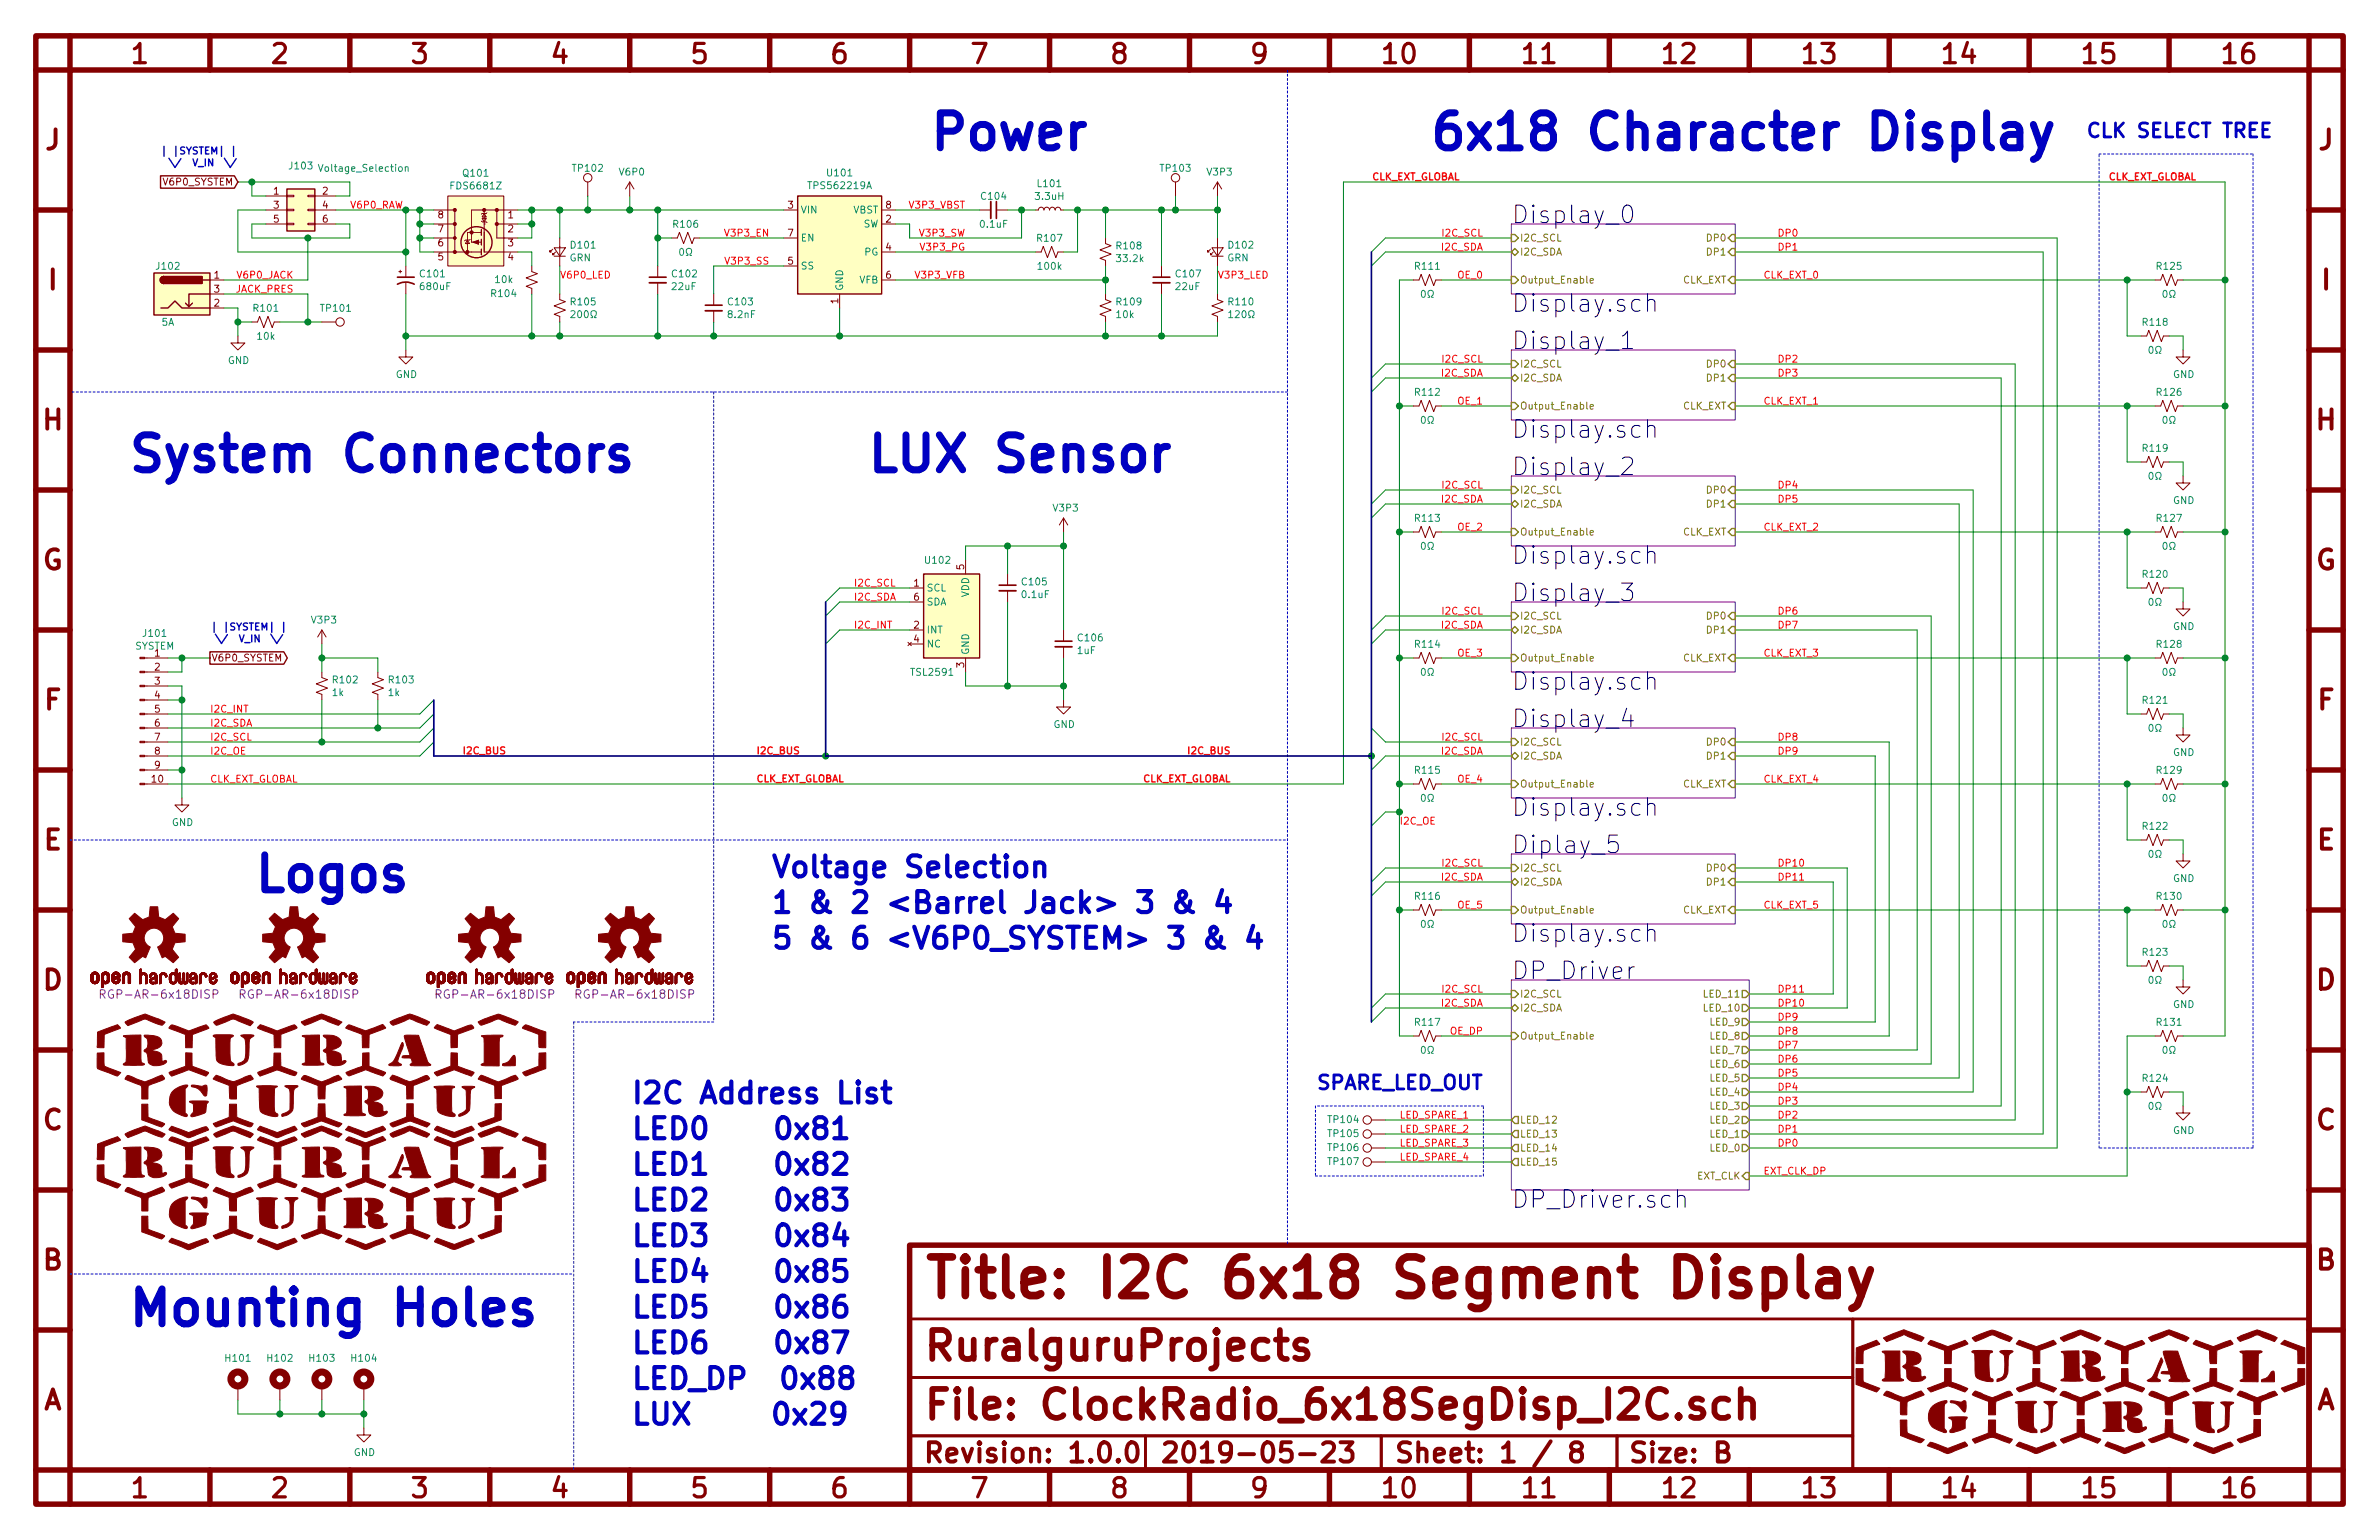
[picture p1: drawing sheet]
<svg xmlns="http://www.w3.org/2000/svg" width="432mm" height="279mm" viewBox="0 0 432 279" stroke-linecap="round" stroke-linejoin="round" font-family="sans-serif">
<defs><g id="words">
<text font-size="9.8" fill="#840000" x="167.3" y="235.4">Title: I2C 6x18 Segment Display</text>
<g font-size="8.8" fill="#0000c2">
<text x="171.6" y="27.1">Power</text>
<text x="259.1" y="27.1">6x18 Character Display</text>
<text x="22.9" y="85.5">System Connectors</text>
<text x="163.2" y="85.5">LUX Sensor</text>
<text x="45.7" y="161.7">Logos</text>
<text x="22.9" y="240.5">Mounting Holes</text>
</g>
<g font-size="7.3" fill="#840000">
<text x="167.3" y="246.8">RuralguruProjects</text>
<text x="167.3" y="257.5">File: ClockRadio_6x18SegDisp_I2C.sch</text>
</g>
<g font-size="5.3" fill="#0000c2">
<text x="139.7" y="159.2">Voltage Selection</text>
<text x="139.7" y="165.7">1 &amp; 2 &lt;Barrel Jack&gt; 3 &amp; 4</text>
<text x="139.7" y="172.2">5 &amp; 6 &lt;V6P0_SYSTEM&gt; 3 &amp; 4</text>
<text x="114.3" y="200.2">I2C Address List</text>
<text x="114.3" y="206.7">LED0</text>
<text x="114.3" y="213.2">LED1</text>
<text x="133.8" y="213.2">0x82</text>
<text x="114.3" y="219.7">LED2</text>
<text x="133.8" y="219.7">0x83</text>
<text x="114.3" y="226.1">LED3</text>
<text x="133.8" y="226.1">0x84</text>
<text x="114.3" y="232.6">LED4</text>
<text x="133.8" y="232.6">0x85</text>
<text x="114.3" y="239.1">LED5</text>
<text x="133.8" y="239.1">0x86</text>
<text x="114.3" y="245.6">LED6</text>
<text x="133.8" y="245.6">0x87</text>
<text x="114.3" y="252">LED_DP 0x88</text>
<text x="114.3" y="258.5">LUX</text>
</g>
<g font-size="4.9" fill="#840000">
<text x="24.1" y="11.6">1</text>
<text x="49.5" y="11.6">2</text>
<text x="74.9" y="11.6">3</text>
<text x="100.3" y="11.6">4</text>
<text x="125.7" y="11.6">5</text>
<text x="151.1" y="11.6">6</text>
<text x="176.5" y="11.6">7</text>
<text x="201.9" y="11.6">8</text>
<text x="227.3" y="11.6">9</text>
<text x="251.3" y="11.6">10</text>
<text x="276.7" y="11.6">11</text>
<text x="302.1" y="11.6">12</text>
<text x="327.5" y="11.6">13</text>
<text x="352.9" y="11.6">14</text>
<text x="378.3" y="11.6">15</text>
<text x="403.7" y="11.6">16</text>
<text x="8.3" y="27.2">J</text>
<text x="420.9" y="27.2">J</text>
<text x="8.9" y="52.6">I</text>
<text x="421.5" y="52.6">I</text>
<text x="7.8" y="78">H</text>
<text x="420.4" y="78">H</text>
<text x="7.7" y="103.4">G</text>
<text x="420.3" y="103.4">G</text>
<text x="8.1" y="128.8">F</text>
<text x="420.7" y="128.8">F</text>
<text x="8" y="154.2">E</text>
<text x="420.6" y="154.2">E</text>
<text x="7.8" y="179.6">D</text>
<text x="420.4" y="179.6">D</text>
<text x="7.8" y="205">C</text>
<text x="420.4" y="205">C</text>
<text x="7.8" y="230.4">B</text>
<text x="420.4" y="230.4">B</text>
<text x="7.8" y="255.8">A</text>
<text x="420.4" y="255.8">A</text>
<text x="167.3" y="265.4">Revision: 1.0.0</text>
<text x="210.3" y="265.4">2019-05-23</text>
<text x="252.8" y="265.4">Sheet: 1 / 8</text>
<text x="295.3" y="265.4">Size: B</text>
<text x="24.1" y="271.8">1</text>
<text x="49.5" y="271.8">2</text>
<text x="74.9" y="271.8">3</text>
<text x="100.3" y="271.8">4</text>
<text x="125.7" y="271.8">5</text>
<text x="151.1" y="271.8">6</text>
<text x="176.5" y="271.8">7</text>
<text x="201.9" y="271.8">8</text>
<text x="227.3" y="271.8">9</text>
<text x="251.3" y="271.8">10</text>
<text x="276.7" y="271.8">11</text>
<text x="302.1" y="271.8">12</text>
<text x="327.5" y="271.8">13</text>
<text x="352.9" y="271.8">14</text>
<text x="378.3" y="271.8">15</text>
<text x="403.7" y="271.8">16</text>
</g>
<g font-size="4.4">
<text x="274.3" y="40.5">Display_0</text>
<text x="274.3" y="56.6">Display.sch</text>
<text x="274.3" y="63.4">Display_1</text>
<text x="274.3" y="79.5">Display.sch</text>
<text x="274.3" y="86.3">Display_2</text>
<text x="274.3" y="102.3">Display.sch</text>
<text x="274.3" y="109.1">Display_3</text>
<text x="274.3" y="125.2">Display.sch</text>
<text x="274.3" y="132">Display_4</text>
<text x="274.3" y="148.1">Display.sch</text>
<text x="274.3" y="154.8">Diplay_5</text>
<text x="274.3" y="170.9">Display.sch</text>
<text x="274.3" y="177.7">DP_Driver</text>
<text x="274.3" y="219.2">DP_Driver.sch</text>
</g>
<g font-size="3.5" fill="#0000c2">
<text x="378.5" y="25">CLK SELECT TREE</text>
<text x="238.8" y="197.7">SPARE_LED_OUT</text>
</g>
<g font-size="2.1" fill="#840084">
<text x="19.5" y="181.2">RGP-AR-6x18DISP</text>
<text x="44.9" y="181.2">RGP-AR-6x18DISP</text>
<text x="80.4" y="181.2">RGP-AR-6x18DISP</text>
<text x="105.8" y="181.2">RGP-AR-6x18DISP</text>
</g>
<g font-size="1.8" fill="#0000c2">
<text x="32.9" y="28">| |SYSTEM| |</text>
<text x="35.3" y="30.2">\/ V_IN \/</text>
<text x="38.1" y="114.4">| |SYSTEM| |</text>
<text x="38.6" y="116.5">\/ V_IN \/</text>
</g>
<g font-size="1.8" fill="#840000">
<text x="29.8" y="33.7">V6P0_SYSTEM</text>
<text x="49.7" y="35.3">1</text>
<text x="58.6" y="35.3">2</text>
<text x="49.7" y="37.8">3</text>
<text x="49.7" y="40.4">5</text>
<text x="58.6" y="37.8">4</text>
<text x="58.6" y="40.4">6</text>
<text x="79.5" y="39.6">8</text>
<text x="92.2" y="39.6">1</text>
<text x="143" y="37.8">3</text>
<text x="160.8" y="40.4">2</text>
<text x="160.8" y="37.8">8</text>
<text x="79.5" y="47.2">5</text>
<text x="79.5" y="44.7">6</text>
<text x="79.5" y="42.2">7</text>
<text x="92.2" y="42.2">2</text>
<text x="92.2" y="44.7">3</text>
<text x="92.2" y="47.2">4</text>
<text x="143" y="42.9">7</text>
<text x="160.8" y="45.5">4</text>
<text x="38.9" y="50.5">1</text>
<text x="38.9" y="53.1">3</text>
<text x="143" y="48">5</text>
<text x="160.8" y="50.5">6</text>
<text x="38.9" y="55.6">2</text>
<text x="152.1" y="55.1" transform="rotate(-90 152.1 55.1)">1</text>
<text x="165.9" y="106.4">1</text>
<text x="175" y="103.4" transform="rotate(-90 175 103.4)">5</text>
<text x="165.9" y="109">6</text>
<text x="28.1" y="119.1">1</text>
<text x="165.9" y="114">2</text>
<text x="165.9" y="116.6">4</text>
<text x="28.1" y="121.7">2</text>
<text x="28.1" y="124.2">3</text>
<text x="38.4" y="120">V6P0_SYSTEM</text>
<text x="175" y="121.1" transform="rotate(-90 175 121.1)">3</text>
<text x="28.1" y="126.7">4</text>
<text x="28.1" y="129.3">5</text>
<text x="28.1" y="131.8">6</text>
<text x="28.1" y="134.4">7</text>
<text x="28.1" y="136.9">8</text>
<text x="27.6" y="142">10</text>
<text x="28.1" y="139.4">9</text>
</g>
<g font-size="1.8" fill="#008484">
<text x="52.7" y="30.7">J103</text>
<text x="58.4" y="31.2">Voltage_Selection</text>
<text x="82.1" y="34.4">FDS6681Z</text>
<text x="84.2" y="32.1">Q101</text>
<text x="104.1" y="31.2">TP102</text>
<text x="112.5" y="31.9">V6P0</text>
<text x="147.1" y="34.3">TPS562219A</text>
<text x="150.3" y="32">U101</text>
<text x="188.5" y="34">L101</text>
<text x="210.8" y="31.2">TP103</text>
<text x="219.2" y="31.9">V3P3</text>
<text x="122.4" y="41.3">R106</text>
<text x="145.3" y="38.7">VIN</text>
<text x="154.8" y="38.7">VBST</text>
<text x="156.7" y="41.3">SW</text>
<text x="178" y="41.3">0.1uF</text>
<text x="178.2" y="36.2">C104</text>
<text x="188.1" y="36.3">3.3uH</text>
<text x="103.4" y="47.4">GRN</text>
<text x="103.7" y="45.1">D101</text>
<text x="145.3" y="43.8">EN</text>
<text x="156.9" y="46.4">PG</text>
<text x="188.4" y="43.9">R107</text>
<text x="202.8" y="45.2">R108</text>
<text x="202.9" y="47.5">33.2k</text>
<text x="222.8" y="47.4">GRN</text>
<text x="223.1" y="45.1">D102</text>
<text x="28.5" y="48.9">J102</text>
<text x="76.4" y="50.3">C101</text>
<text x="76.4" y="52.6">680uF</text>
<text x="89.3" y="53.9">R104</text>
<text x="90" y="51.4">10k</text>
<text x="122" y="52.6">22uF</text>
<text x="122.1" y="50.3">C102</text>
<text x="145.3" y="48.9">SS</text>
<text x="153" y="52.8" transform="rotate(-90 153 52.8)">GND</text>
<text x="156" y="51.4">VFB</text>
<text x="188.5" y="48.9">100k</text>
<text x="213.5" y="52.6">22uF</text>
<text x="213.6" y="50.3">C107</text>
<text x="257" y="48.9">R111</text>
<text x="391.6" y="48.9">R125</text>
<text x="29.4" y="59.1">5A</text>
<text x="46.2" y="56.6">R101</text>
<text x="58.4" y="56.6">TP101</text>
<text x="103.7" y="55.4">R105</text>
<text x="104.5" y="57.7">200</text>
<text x="132.3" y="57.7">8.2nF</text>
<text x="132.3" y="55.4">C103</text>
<text x="202.7" y="57.7">10k</text>
<text x="202.8" y="55.4">R109</text>
<text x="223.1" y="55.4">R110</text>
<text x="223.9" y="57.7">120</text>
<text x="389.1" y="59.1">R118</text>
<text x="46.8" y="61.6">10k</text>
<text x="41.4" y="66">GND</text>
<text x="71.8" y="68.6">GND</text>
<text x="257" y="71.8">R112</text>
<text x="391.6" y="71.8">R126</text>
<text x="394.4" y="68.6">GND</text>
<text x="389.1" y="82">R119</text>
<text x="191.3" y="92.8">V3P3</text>
<text x="257" y="94.7">R113</text>
<text x="391.6" y="94.7">R127</text>
<text x="394.4" y="91.4">GND</text>
<text x="168.1" y="102.3">U102</text>
<text x="168.1" y="107.3">SCL</text>
<text x="185.6" y="106.2">C105</text>
<text x="389.1" y="104.8">R120</text>
<text x="56.6" y="113.1">V3P3</text>
<text x="168.1" y="109.9">SDA</text>
<text x="175.9" y="108.4" transform="rotate(-90 175.9 108.4)">VDD</text>
<text x="185.6" y="108.5">0.1uF</text>
<text x="24.5" y="117.9">SYSTEM</text>
<text x="26.1" y="115.5">J101</text>
<text x="168.1" y="114.9">INT</text>
<text x="168.1" y="117.5">NC</text>
<text x="175.9" y="118.9" transform="rotate(-90 175.9 118.9)">GND</text>
<text x="195.6" y="118.7">1uF</text>
<text x="195.8" y="116.4">C106</text>
<text x="257" y="117.5">R114</text>
<text x="391.6" y="117.5">R128</text>
<text x="394.4" y="114.3">GND</text>
<text x="60.6" y="124">R102</text>
<text x="70.7" y="124">R103</text>
<text x="165.6" y="122.6">TSL2591</text>
<text x="60.4" y="126.3">1k</text>
<text x="70.5" y="126.3">1k</text>
<text x="389.1" y="127.7">R121</text>
<text x="191.2" y="132.1">GND</text>
<text x="394.4" y="137.2">GND</text>
<text x="257" y="140.4">R115</text>
<text x="391.6" y="140.4">R129</text>
<text x="31.2" y="149.9">GND</text>
<text x="389.1" y="150.5">R122</text>
<text x="394.4" y="160">GND</text>
<text x="257" y="163.2">R116</text>
<text x="391.6" y="163.2">R130</text>
<text x="389.1" y="173.4">R123</text>
<text x="394.4" y="182.9">GND</text>
<text x="257" y="186.1">R117</text>
<text x="391.6" y="186.1">R131</text>
<text x="389.1" y="196.3">R124</text>
<text x="241.2" y="203.8">TP104</text>
<text x="241.2" y="206.3">TP105</text>
<text x="241.2" y="208.8">TP106</text>
<text x="394.4" y="205.7">GND</text>
<text x="241.2" y="211.4">TP107</text>
<text x="41.1" y="247.1">H101</text>
<text x="48.7" y="247.1">H102</text>
<text x="56.3" y="247.1">H103</text>
<text x="63.9" y="247.1">H104</text>
<text x="64.2" y="264.2">GND</text>
</g>
<g font-size="1.8" fill="#f00">
<text x="248.9" y="32.7">CLK_EXT_GLOBAL</text>
<text x="382.3" y="32.7">CLK_EXT_GLOBAL</text>
<text x="63.5" y="37.8">V6P0_RAW</text>
<text x="165.2" y="37.8">V3P3_VBST</text>
<text x="131.9" y="42.9">V3P3_EN</text>
<text x="167.1" y="42.9">V3P3_SW</text>
<text x="167.4" y="45.5">V3P3_PG</text>
<text x="261.8" y="45.5">I2C_SDA</text>
<text x="262" y="42.9">I2C_SCL</text>
<text x="322.6" y="42.9">DP0</text>
<text x="322.6" y="45.5">DP1</text>
<text x="42.7" y="53.1">JACK_PRES</text>
<text x="43.2" y="50.5">V6P0_JACK</text>
<text x="101.6" y="50.5">V6P0_LED</text>
<text x="132" y="48">V3P3_SS</text>
<text x="166.4" y="50.5">V3P3_VFB</text>
<text x="221" y="50.5">V3P3_LED</text>
<text x="264.7" y="50.5">OE_0</text>
<text x="320" y="50.5">CLK_EXT_0</text>
<text x="262" y="65.8">I2C_SCL</text>
<text x="322.6" y="65.8">DP2</text>
<text x="261.8" y="68.3">I2C_SDA</text>
<text x="322.6" y="68.3">DP3</text>
<text x="264.7" y="73.4">OE_1</text>
<text x="320" y="73.4">CLK_EXT_1</text>
<text x="262" y="88.6">I2C_SCL</text>
<text x="322.6" y="88.6">DP4</text>
<text x="261.8" y="91.2">I2C_SDA</text>
<text x="322.6" y="91.2">DP5</text>
<text x="264.7" y="96.3">OE_2</text>
<text x="320" y="96.3">CLK_EXT_2</text>
<text x="154.9" y="106.4">I2C_SCL</text>
<text x="154.9" y="109">I2C_SDA</text>
<text x="262" y="111.5">I2C_SCL</text>
<text x="322.6" y="111.5">DP6</text>
<text x="154.9" y="114">I2C_INT</text>
<text x="261.8" y="114">I2C_SDA</text>
<text x="264.7" y="119.1">OE_3</text>
<text x="320" y="119.1">CLK_EXT_3</text>
<text x="322.6" y="114">DP7</text>
<text x="38.1" y="131.8">I2C_SDA</text>
<text x="38.1" y="129.3">I2C_INT</text>
<text x="38.1" y="134.4">I2C_SCL</text>
<text x="38.1" y="136.9">I2C_OE</text>
<text x="83.8" y="136.9">I2C_BUS</text>
<text x="137.2" y="136.9">I2C_BUS</text>
<text x="216.1" y="136.9">I2C_BUS</text>
<text x="261.8" y="136.9">I2C_SDA</text>
<text x="262" y="134.4">I2C_SCL</text>
<text x="322.6" y="134.4">DP8</text>
<text x="322.6" y="136.9">DP9</text>
<text x="38.1" y="142">CLK_EXT_GLOBAL</text>
<text x="137.2" y="141.9">CLK_EXT_GLOBAL</text>
<text x="207" y="141.9">CLK_EXT_GLOBAL</text>
<text x="264.7" y="142">OE_4</text>
<text x="320" y="142">CLK_EXT_4</text>
<text x="254" y="149.6">I2C_OE</text>
<text x="261.8" y="159.8">I2C_SDA</text>
<text x="262" y="157.2">I2C_SCL</text>
<text x="322.6" y="157.2">DP10</text>
<text x="322.6" y="159.8">DP11</text>
<text x="264.7" y="164.8">OE_5</text>
<text x="320" y="164.8">CLK_EXT_5</text>
<text x="261.8" y="182.6">I2C_SDA</text>
<text x="262" y="180.1">I2C_SCL</text>
<text x="322.6" y="180.1">DP11</text>
<text x="322.6" y="182.6">DP10</text>
<text x="322.6" y="185.2">DP9</text>
<text x="263.2" y="187.7">OE_DP</text>
<text x="322.6" y="187.7">DP8</text>
<text x="322.6" y="190.2">DP7</text>
<text x="322.6" y="192.8">DP6</text>
<text x="322.6" y="195.3">DP5</text>
<text x="322.6" y="197.9">DP4</text>
<text x="254" y="202.9">LED_SPARE_1</text>
<text x="322.6" y="200.4">DP3</text>
<text x="322.6" y="202.9">DP2</text>
<text x="254" y="205.5">LED_SPARE_2</text>
<text x="254" y="208">LED_SPARE_3</text>
<text x="322.6" y="205.5">DP1</text>
<text x="322.6" y="208">DP0</text>
<text x="254" y="210.6">LED_SPARE_4</text>
<text x="320" y="213.1">EXT_CLK_DP</text>
</g>
<g font-size="1.8" fill="#848400">
<text x="275.8" y="43.8">I2C_SCL</text>
<text x="275.8" y="46.4">I2C_SDA</text>
<text x="310" y="43.8">DP0</text>
<text x="310" y="46.4">DP1</text>
<text x="275.8" y="51.4">Output_Enable</text>
<text x="305.4" y="51.4">CLK_EXT</text>
<text x="275.8" y="66.7">I2C_SCL</text>
<text x="275.8" y="69.2">I2C_SDA</text>
<text x="310" y="66.7">DP0</text>
<text x="310" y="69.2">DP1</text>
<text x="275.8" y="74.3">Output_Enable</text>
<text x="305.4" y="74.3">CLK_EXT</text>
<text x="275.8" y="89.5">I2C_SCL</text>
<text x="310" y="89.5">DP0</text>
<text x="275.8" y="92.1">I2C_SDA</text>
<text x="310" y="92.1">DP1</text>
<text x="275.8" y="97.2">Output_Enable</text>
<text x="305.4" y="97.2">CLK_EXT</text>
<text x="275.8" y="112.4">I2C_SCL</text>
<text x="310" y="112.4">DP0</text>
<text x="275.8" y="114.9">I2C_SDA</text>
<text x="310" y="114.9">DP1</text>
<text x="275.8" y="120">Output_Enable</text>
<text x="305.4" y="120">CLK_EXT</text>
<text x="275.8" y="135.3">I2C_SCL</text>
<text x="275.8" y="137.8">I2C_SDA</text>
<text x="310" y="135.3">DP0</text>
<text x="310" y="137.8">DP1</text>
<text x="275.8" y="142.9">Output_Enable</text>
<text x="305.4" y="142.9">CLK_EXT</text>
<text x="275.8" y="158.1">I2C_SCL</text>
<text x="275.8" y="160.7">I2C_SDA</text>
<text x="310" y="158.1">DP0</text>
<text x="310" y="160.7">DP1</text>
<text x="275.8" y="165.7">Output_Enable</text>
<text x="305.4" y="165.7">CLK_EXT</text>
<text x="275.8" y="181">I2C_SCL</text>
<text x="275.8" y="183.5">I2C_SDA</text>
<text x="309.5" y="183.5">LED_10</text>
<text x="309.5" y="181">LED_11</text>
<text x="275.8" y="188.6">Output_Enable</text>
<text x="310.5" y="191.1">LED_7</text>
<text x="310.5" y="188.6">LED_8</text>
<text x="310.5" y="186.1">LED_9</text>
<text x="310.5" y="196.2">LED_5</text>
<text x="310.5" y="193.7">LED_6</text>
<text x="275.8" y="203.8">LED_12</text>
<text x="310.5" y="203.8">LED_2</text>
<text x="310.5" y="201.3">LED_3</text>
<text x="310.5" y="198.8">LED_4</text>
<text x="275.8" y="206.4">LED_13</text>
<text x="275.8" y="208.9">LED_14</text>
<text x="310.5" y="208.9">LED_0</text>
<text x="310.5" y="206.4">LED_1</text>
<text x="275.8" y="211.5">LED_15</text>
<text x="307.9" y="214">EXT_CLK</text>
</g>
</g></defs>
<g fill="none" stroke="#840000" stroke-width=".99">
<path d="M6.5 6.5h418.8v266.4h-418.8zM12.7 12.7h406.4v254h-406.4zM12.7 6.5v6.2h-6.2M38.1 6.5v6.2M63.5 6.5v6.2M88.9 6.5v6.2M114.3 6.5v6.2M139.7 6.5v6.2M165.1 6.5v6.2M190.5 6.5v6.2M215.9 6.5v6.2M241.3 6.5v6.2"/>
<path d="M266.7 6.5v6.2M292.1 6.5v6.2M317.5 6.5v6.2M342.9 6.5v6.2M368.3 6.5v6.2M393.7 6.5v6.2M419.1 6.5v6.2h6.2M6.5 38.1h6.2M419.1 38.1h6.2M6.5 63.5h6.2M419.1 63.5h6.2M6.5 88.9h6.2"/>
<path d="M419.1 88.9h6.2M6.5 114.3h6.2M419.1 114.3h6.2M6.5 139.7h6.2M419.1 139.7h6.2M6.5 165.1h6.2M419.1 165.1h6.2M6.5 190.5h6.2M419.1 190.5h6.2M6.5 215.9h6.2M419.1 215.9h6.2M165.1 225.9h254v40.8h-254z"/>
<path d="M6.5 241.3h6.2M419.1 241.3h6.2M6.5 266.7h6.2v6.2M38.1 266.7v6.2M63.5 266.7v6.2M88.9 266.7v6.2M114.3 266.7v6.2M139.7 266.7v6.2M165.1 266.7v6.2M190.5 266.7v6.2M215.9 266.7v6.2M241.3 266.7v6.2"/>
<path d="M266.7 266.7v6.2M292.1 266.7v6.2M317.5 266.7v6.2M342.9 266.7v6.2M368.3 266.7v6.2M393.7 266.7v6.2M425.3 266.7h-6.2v6.2"/>
</g>
<path d="M320.4 230.7l.7-.3h1.3l1 .7 .4 .6v2l-.4 .7a2.26 2.26 0 0 1-3 .3M320.4 230.4v7M326.8 228v6.1l.3 .6 .7 .4M330.5 230.7l.6-.3h1.4l.6 .3 .4 .7v3.7M333.5 232.1l-.7 .3h-1.7a1.38 1.38 0 0 0-1 1.3 1.38 1.38 0 0 0 1 1.4h1.7l.7-.4M336.1 230.4l1.7 4.7M339.5 230.4l-2.4 6.3-1 .7" fill="none" stroke="#840000" stroke-width="1.4"/>
<path d="M165.1 239.3h171.2v10.6h-171.2zM336.3 239.3h82.8v27.4h-82.8zM165.1 249.9h171.2v10.6h-171.2zM165.1 260.5h42.8v6.2h-42.8zM207.9 260.5h42.8v6.2h-42.8zM250.7 260.5h42.8v6.2h-42.8zM293.5 260.5h42.8v6.2h-42.8z" fill="none" stroke="#840000" stroke-width=".51"/>
<path d="M231.6 243.1h2M232.3 241.3v4.5l.3 .5 .5 .3h.5M237.1 243.3l-.5-.2h-.8l-.5 .2-.2 .5 .2 .8 .5 .2h.8l.5 .3 .2 .5-.2 .7-.5 .3h-1l-.5-.3M308.9 254l-.5-.3h-.7l-.5 .3-.3 .5 .3 .7 .5 .3h.7l.5 .3 .3 .5-.3 .7-.5 .3h-1l-.5-.3M313.7 254l-.5-.3h-1l-.5 .3-.5 .8v1.5l.5 .7 .5 .3h1l.5-.3M316 254.3a1.41 1.41 0 0 1 2-.3l.2 .5v2.8M316 252v5.3" fill="none" stroke="#840000" stroke-width="1"/>
<path d="M203 264.8l.1 .2-.1 .2-.2-.2 .2-.2v.4M205 261.8a.83 .83 0 0 1 1.3 .5 2.84 2.84 0 0 1-.3 2.7 .83 .83 0 0 1-1.4-.5 2.67 2.67 0 0 1 .4-2.7zM236 263.8h2.6M240.1 262l.5-.3h.9a.94 .94 0 0 1 .5 1.5l-2 2h2.1M243.3 261.7h2.2l-1.2 1.3a.96 .96 0 0 1 1.2 .7v.8l-.2 .3-.5 .4h-1l-.5-.4M281.5 261.5l-3 4.5M285.8 263.2a.75 .75 0 0 1-.7-.8 .75 .75 0 0 1 .7-.7h.7a.75 .75 0 0 1 .7 .7 .75 .75 0 0 1-.7 .8h-.7l-.5 .3-.2 .3v.7l.2 .3a1.12 1.12 0 0 0 1.5 .2l.3-.5v-.7l-.3-.5-.3-.1M311.8 263.3h1.2a.86 .86 0 0 0 .6-.8 .86 .86 0 0 0-.6-.8h-1.2v3.5h1.3a.93 .93 0 0 0 .7-1 .93 .93 0 0 0-.8-.9" fill="none" stroke="#840000" stroke-width=".71"/>
<g fill="#840000" stroke="#840000" stroke-width=".18">
<path d="M350.3 261.7l.8 .1 2.4 1 3.1-1.2 .5 .5v.2l-.3 .2-2.1 .8a1.85 1.85 0 0 1-2.5-.1l-2.4-.9z"/>
<path d="M366.4 261.7l.2-.1 3 1.2 3.1-1.2 .5 .7-2.4 1a1.82 1.82 0 0 1-2.3 0l-2.6-1z"/>
<path d="M382.5 261.6l3.1 1.2 3.2-1.2 .5 .7-2.7 1.1a1.42 1.42 0 0 1-1.8 0l-2.7-1.1z"/>
<path d="M398.3 262l.4-.4 3.1 1.2 3-1.2 .5 .6-2.5 1.1a1.7 1.7 0 0 1-2.2 0l-2.5-1z"/>
<path d="M360.9 257.6h1.3v2.4l3.1 1.2-.6 .6-1.3-.4a3.3 3.3 0 0 0-2.5-.5l-2.4 .9-.5-.6 2.9-1.2z"/>
<path d="M377 257.6h1.3v2.4l3 1.1v.2l-.6 .5-3.1-1.1-3.1 1.1-.3-.2-.2-.4v-.1l3-1.1z"/>
<path d="M344.9 257.6h1.2l.1 2.4 3.1 1.2-.7 .6-3.6-1.3z"/>
<path d="M393.1 257.6h1.2l.1 2.4 2.9 1.2-.5 .6-3.1-1.1-2.4 .9a.9 .9 0 0 1-1.3-.4l3-1.2z"/>
<path d="M409.1 257.6h1.2v2.9l-3.2 1.1a.62 .62 0 0 1-.6 .1 .62 .62 0 0 1-.4-.6l3-1.1z"/>
<path d="M350.9 255a3.8 3.8 0 0 1 2.5-.8 .55 .55 0 0 1-.4 .6l-.1 4.4 .4 .5a.61 .61 0 0 1-1 0 2.69 2.69 0 0 1-2.1-3.7z"/>
<path d="M353.7 257.1h3.3l-.3 .8v1.2l-1.7 .6a.84 .84 0 0 1-1.1 0v-.2a1.57 1.57 0 0 0 .3-2l-.4-.2z"/>
<path d="M365.8 254.4l2.3-.2h1.2l.3 .2a.98 .98 0 0 0-.5 1.1v1.2a4.2 4.2 0 0 0 .2 2.5l.2 .1a.47 .47 0 0 1 .2 .6 4.9 4.9 0 0 1-3.2-.9l-.1-.8-.1-3.5z"/>
<path d="M371 254.3h2.4a1.63 1.63 0 0 0-.9 1.6v1.7a1.71 1.71 0 0 1-1.4 2.1l-.7 .2 .2-.5a1.38 1.38 0 0 0 1.3-1.7v-2.4a.89 .89 0 0 0-.8-.8z"/>
<path d="M385.5 254.4a4.1 4.1 0 0 1 3.1 .6 1.37 1.37 0 0 1-1.5 2l-.3 .1 .6 .2a1.27 1.27 0 0 1 1.4 1.6l.2 .1 .4-.1 .2 .1a2.15 2.15 0 0 1-3.1 .5 2.93 2.93 0 0 1-.4-1.8l-.6-.4v-.3l.4-.1a2.12 2.12 0 0 0 0-2.1l-.4-.2z"/>
<path d="M398 254.4h2.7l1.1 .1-.6 .3v3.3a1.01 1.01 0 0 0 .7 1.3v.5l-1.3-.1a2.78 2.78 0 0 1-1.9-1.1l-.3-3.9-.4-.2z"/>
<path d="M403 254.5l.8-.2 1.4 .1 .2 .1a1.14 1.14 0 0 0-.8 1.3v2.3a1.36 1.36 0 0 1-1.2 1.5l-.8 .3-.1-.1a.4 .4 0 0 1 .4-.5l.7-.4 .3-.3v-2.7a1.32 1.32 0 0 0-.9-1.4z"/>
<path d="M381.7 254.5l3.3-.2v5l.6 .3-.9 .1h-2.7l-.3-.1 .6-.3-.1-3.9a.79 .79 0 0 0-.5-.9z"/>
<path d="M342.1 252.7l.4-.3 1.3 .5a2.7 2.7 0 0 0 2.7 .3l2.2-.9 .5 .8-3 1.2-.1 2.4h-1l-.2-.4v-2l-3-1.2z"/>
<path d="M358.3 252.6l.2-.2h.2l2.9 1.2 3-1.2a.94 .94 0 0 1 .7 .7l-3 1.1-.1 2.5h-1.3v-2.4l-2.9-1.2z"/>
<path d="M374.2 252.6a1.68 1.68 0 0 1 1.7 .3l1.7 .7 2.4-1a.75 .75 0 0 1 .8-.2 .75 .75 0 0 1 .5 .7l-2.9 1.2-.1 2.4h-1.3v-2.4l-3.1-1.2z"/>
<path d="M390.3 252.6a.97 .97 0 0 1 1.2 .1l1.2 .5a1.43 1.43 0 0 0 1.8 .1l.9-.4a1.81 1.81 0 0 1 1.5-.4l.4 .6-2.9 1.2-.1 2.4-1.3-.1v-2.4l-2.3-.8a.65 .65 0 0 1-.7-.5z"/>
<path d="M406.5 252.4l1.3 .4 1.9 .8 3.1-1.2 .6 .7-2.6 1a1 1 0 0 0-.5 1.3l-.1 1.2h-1.1v-2.3l-3-1.2z"/>
<path d="M354 254.2h.9a1.61 1.61 0 0 0 1.7-.1l.1 .1a2.71 2.71 0 0 1 0 2l-.4-.1a2.74 2.74 0 0 0-2.2-1.6z"/>
<path d="M336.9 248.3h1.3v2.3l3 1.3-.4 .5-.2 .2-3.7-1.4z"/>
<path d="M353 248.3h1.2v2.5l3 1.1-.6 .7-1.9-.8a1.96 1.96 0 0 0-2.3 0l-2 .8-.6-.7 3.2-1.2z"/>
<path d="M369 248.3h1.2v2.4l3.1 1.2-.6 .7-3.1-1.2-2.4 .9a.69 .69 0 0 1-.7 .2 .69 .69 0 0 1-.5-.6l3-1.2z"/>
<path d="M385.1 248.3h1.1l.1 2.4 3 1.2-.5 .7-2.7-1a2.09 2.09 0 0 0-1.8 .3l-1.8 .7-.5-.7 3.1-1.2z"/>
<path d="M401.1 248.3h1.2v2.4l3 1.2-.5 .7-1.3-.5a2.9 2.9 0 0 0-2.2-.5l-2.7 1-.6-.7 3.1-1.2z"/>
<path d="M417.1 248.3h1.2v2.9l-3.6 1.4-.6-.8 3-1.1z"/>
<path d="M345.4 245.2a4 4 0 0 1 3.1 .6 1.08 1.08 0 0 1-.7 1.7l-1.1 .4 1 .2 .8 .3 .1 .3 .1 1.1 .6-.1 .2 .2a1.9 1.9 0 0 1-1.8 .7 1.34 1.34 0 0 1-1.6-1.7 1.14 1.14 0 0 0-.8-1 1.37 1.37 0 0 0 .8-1.7 1.27 1.27 0 0 0-.7-.9z"/>
<path d="M357.9 245.2a6.7 6.7 0 0 1 3-.2l.5 .1 .3 .2a.81 .81 0 0 0-.7 1l.1 3.4 .2 .3 .4 .2 .1 .4a3.7 3.7 0 0 1-3.2-.8l-.1-2a4.2 4.2 0 0 0-.3-2.3z"/>
<path d="M363 245.2l.2-.1a4.2 4.2 0 0 1 2.2 .1 1.38 1.38 0 0 0-.9 1.7v.8a2.82 2.82 0 0 1-.7 2.4l-1.3 .6v-.4a1.68 1.68 0 0 0 1.4-1.8 4.8 4.8 0 0 0-.2-2.8z"/>
<path d="M378 245.2a3.4 3.4 0 0 1 3.2 .8 1.28 1.28 0 0 1-1.3 1.7l-.7 .2 1 .2a1.23 1.23 0 0 1 1.1 1.6l.1 .1 .4-.1 .3 .1a1.67 1.67 0 0 1-2 .8 1.21 1.21 0 0 1-1.5-1.2 1.21 1.21 0 0 0-.6-1.5l-.1-.1a.93 .93 0 0 0 .7-1.2 .9 .9 0 0 0-.6-1.2z"/>
<path d="M392.3 246.4l.3 .6-.9 2-.2 1 .7 .5a3.3 3.3 0 0 1-2.3 .1l-.2-.1a2.43 2.43 0 0 0 1.5-1.7z"/>
<path d="M392.7 245.2l2.5-.1 1.5 4.1a1.7 1.7 0 0 0 .8 1.3 11.2 11.2 0 0 1-3.9 0l.4-.3-.1-.9-1.6-.1 .1-.3 .1-.1h1.2l-.9-2.8z"/>
<path d="M406.6 245.2l1.2-.1h2.6l.2 .1v.1l-.7 .4v5l-3.1-.1-.2-.1 .6-.3-.1-4.6z"/>
<path d="M410.5 250.3h.1a2.06 2.06 0 0 0 1.7-1.4l.3-.2 .1 .1 .1 1.9h-2.3z"/>
<path d="M341.6 245.2l3.2-.1 .1 4.8v.1l.6 .4a5 5 0 0 1-2.4 .2h-1.2l-.3-.2 .6-.5v-3.7a.98 .98 0 0 0-.6-1z"/>
<path d="M374.1 245.2l3.2-.1 .1 4.8 .1 .2 .6 .3a11.5 11.5 0 0 1-4.1 0l.7-.4v-1.9a5.9 5.9 0 0 0-.2-2.6z"/>
<path d="M336.9 244.6l3.7-1.4 .6 .6-2.9 1.2-.1 2.4h-1.3z"/>
<path d="M350.4 243.2l3.1 1.1 3.2-1.1 .5 .6-3 1.2v2.4h-1.2l-.1-2.4-3-1.2z"/>
<path d="M366.5 243.2l3.1 1.1 3.1-1.1 .5 .6-3 1.2v2.4h-1.1l-.1-2.4-3-1.2z"/>
<path d="M382.5 243.2l3.2 1.1 3.1-1.1 .5 .6-3 1.2-.1 2.4h-1.1v-2.4l-3.1-1.2z"/>
<path d="M398.6 243.2l3.1 1.1 3.1-1.1 .5 .6-2.9 1.2-.1 2.4h-1.1l-.2-2.4-2.9-1.2z"/>
<path d="M414 243.8l.7-.6 3.6 1.3v2.9h-1.2l-.1-2.4z"/>
<path d="M341.9 242.7l3.7-1.5 3.6 1.5-.5 .7-3.1-1.3-3.2 1.3z"/>
<path d="M358 242.7l1.7-.7a3.8 3.8 0 0 1 2.1-.6l2.5 .9 .9 .5-.5 .6-2.3-.9a1.34 1.34 0 0 0-1.7 0l-2.1 .9z"/>
<path d="M374 242.7l2.8-1.1a1.74 1.74 0 0 1 2 .1l2.5 1a.79 .79 0 0 1-1.3 .4l-2.3-1-3.1 1.3a.81 .81 0 0 1-.6-.7z"/>
<path d="M390 242.7l3.8-1.4 3.5 1.4-.5 .7-3.2-1.3-3.1 1.3z"/>
<path d="M406.1 242.6l3.6-1.3 2.1 .7 1.5 .7-.5 .7-2.3-.9a1.23 1.23 0 0 0-1.7 0l-2 .8a.62 .62 0 0 1-.7-.7z"/>
<path d="M31.2 204.3l3 1.2 2.7-1a.59 .59 0 0 1 .9 .5l-2.1 .9a2.18 2.18 0 0 1-1.9 .4l-3-1.3-.1-.1z"/>
<path d="M47.2 204.3l3.1 1.2 3.1-1.2 .5 .6-2.7 1.2a1.29 1.29 0 0 1-1.7 0l-2.8-1.1z"/>
<path d="M63.2 204.3l3.2 1.2 3.1-1.2 .4 .5 .1 .2-2.1 .8a2.04 2.04 0 0 1-2.3 .3l-2.9-1.1z"/>
<path d="M79.1 204.6l.2-.3 3.2 1.2 3.1-1.2 .4 .5 .1 .2h-.1l-1.4 .6a3.9 3.9 0 0 1-2.6 .7l-3.1-1.3z"/>
<path d="M25.7 200.3h1.1l.1 2.4 3 1.2-.2 .3-.4 .3-3.6-1.3z"/>
<path d="M41.7 200.3h1.2l.1 2.4 2.9 1.1a.71 .71 0 0 1-1.1 .5l-2.5-.9-2.7 .9a.66 .66 0 0 1-.9-.5l2.9-1.1z"/>
<path d="M57.8 200.3h1.2l.1 2.4 3 1.2a.84 .84 0 0 1-1.4 .3l-1.7-.6a1.07 1.07 0 0 0-1.3 0l-1.7 .7a.74 .74 0 0 1-1.2-.5l2.9-1.1z"/>
<path d="M73.8 200.3h1.2v1.7a.76 .76 0 0 0 .8 1l2.3 .9-.6 .6-1.7-.6a2.09 2.09 0 0 0-2-.3l-1.8 .6a.69 .69 0 0 1-.7 .2 .69 .69 0 0 1-.5-.6l.5-.2a6.3 6.3 0 0 0 2.5-1z"/>
<path d="M89.9 200.3l1.1-.1v2.9l-3 1.2a.64 .64 0 0 1-.7 .1 .64 .64 0 0 1-.4-.6l2.9-1.1z"/>
<path d="M31.3 198.1a3.7 3.7 0 0 1 2.8-1.2l-.5 .6v4.4l.4 .3-.1 .3a3.8 3.8 0 0 1-3-1.7 3.2 3.2 0 0 1 .4-2.7z"/>
<path d="M34.4 199.9l.5-.2h2.4l.5 .2a2.22 2.22 0 0 0-.4 1.7l-.1 .2a3.9 3.9 0 0 1-2.1 .8h-.5l-.1-.2 .4-.5a1.79 1.79 0 0 0 .1-1.4l-.1-.3z"/>
<path d="M46.6 197.1l2.4-.1 1.3 .1-.1 .1a.51 .51 0 0 0-.4 .7v3.6l.2 .3 .4 .3v.4a3.7 3.7 0 0 1-3.2-1l-.2-4.1z"/>
<path d="M51.7 197h2l.4 .1a1.29 1.29 0 0 0-.8 1.3l-.1 1.8a1.81 1.81 0 0 1-.7 1.9l-.6 .3-.7 .1v-.3l1-.5 .4-.4 .1-2.8a1.37 1.37 0 0 0-1-1.5z"/>
<path d="M66.2 197.2a3.3 3.3 0 0 1 3.2 .8 1.32 1.32 0 0 1-1.4 1.6l-.4 .2 .5 .1a1.29 1.29 0 0 1 1.4 1.6l.1 .3 .7-.1a1.33 1.33 0 0 1-1.4 .9 1.57 1.57 0 0 1-2-1.9l-.1-.3-.6-.5 .2-.2a.61 .61 0 0 0 .5-.8 1.47 1.47 0 0 0-.3-1.4l-.3-.1z"/>
<path d="M78.8 197.2l.6-.1a6.8 6.8 0 0 1 3.1 .1l-.4 .2-.1 .3v3.5a1.01 1.01 0 0 0 .6 1.1v.2a3.6 3.6 0 0 1-3.2-1l-.1-3.9z"/>
<path d="M83.9 197.2l1.6-.1 .7 .1a1.13 1.13 0 0 0-.9 1.3v2.2a1.56 1.56 0 0 1-1.5 1.7l-.5 .1a.68 .68 0 0 1 .7-.6l.7-.6-.1-3.2a1.06 1.06 0 0 0-.8-.9z"/>
<path d="M62.4 197.2l.6-.1 2.6-.1 .1 4.9 .6 .2v.3h-3.8v-.2l.4-.2 .1-.4-.1-4.1z"/>
<path d="M23 195.3l.3-.2 3 1.2 3.1-1.3 .5 .7-.2 .2-2.8 1.1-.1 2.4h-1.1l-.1-2.4-2.9-1.2z"/>
<path d="M39.2 195.1l1.5 .6a2.53 2.53 0 0 0 2.4 .3l2.4-.9 .5 .7-2.8 1.1a.43 .43 0 0 0-.3 .5v2l-1.2-.1-.1-2.4-2.9-1.1z"/>
<path d="M55 195.3l.1-.1a6.3 6.3 0 0 1 2.7 .9l.6 .2 3-1.2 .6 .6-2.9 1.2-.1 2.5h-.9l-.3-.2-.1-2.2-3-1.2z"/>
<path d="M71.2 195l3.1 1.3 2.5-1a.62 .62 0 0 1 .7-.1 .62 .62 0 0 1 .4 .6l-2.9 1.2v2.4h-1.2v-2.4l-2.9-1.2-.1-.3z"/>
<path d="M87 195.4l.5-.3 2.9 1.2 3.1-1.2 .6 .7-3.1 1.2v2.3h-1.2v-2.4l-3-1.1z"/>
<path d="M34.7 196.9l2 .2 .7-.2a2.53 2.53 0 0 1 0 2l-.3-.1a3 3 0 0 0-2.3-1.6z"/>
<path d="M17.7 191.1l1.2-.1 .1 2.4 2.9 1.2-.2 .3-.4 .3-3.6-1.3z"/>
<path d="M33.7 191l1.1 .1 .1 2.3 2.8 1.1 .1 .2-.4 .5-3.1-1.1-2.7 1a.55 .55 0 0 1-.6 0 .55 .55 0 0 1-.3-.5l3-1.2z"/>
<path d="M49.7 191.1h1.2l.1 2.3 2.8 1.1-.1 .5a.74 .74 0 0 1-1 0l-1.6-.6a1.52 1.52 0 0 0-1.7 .1l-1.6 .5a.57 .57 0 0 1-.7 .2 .57 .57 0 0 1-.3-.6l2.9-1.2z"/>
<path d="M65.8 191.1l1.2-.1v2.4l2.4 .9 .6 .3v.1l-.5 .5-3.1-1.1-2.6 .9a.62 .62 0 0 1-1-.4l3-1.2z"/>
<path d="M81.9 191l1.1 .1 .1 2.3 3 1.2-.6 .6-3.1-1.1-3.1 1.1-.2-.3-.3-.3 3-1.2z"/>
<path d="M97.8 191.1l1.3-.1v2.9l-3 1.1a.66 .66 0 0 1-.7 .1 .66 .66 0 0 1-.5-.6l2.9-1.1z"/>
<path d="M26.2 187.9l.9-.1a2.4 2.4 0 0 1 2.2 .9 1.15 1.15 0 0 1-1 1.6l-.9 .3a2.8 2.8 0 0 1 1.9 .8l.1 1.2 .6-.2 .3 .2a2.45 2.45 0 0 1-3.4 .2l-.1-.9a.89 .89 0 0 0-.5-1l-.2-.2 .3-.3a1.57 1.57 0 0 0-.2-2.5z"/>
<path d="M38.7 187.9l.7-.2h2.2l.6 .1 .2 .1-.1 .1a.9 .9 0 0 0-.6 1.2l.1 2.4a1.15 1.15 0 0 0 .6 1.4l.1 .2a3.9 3.9 0 0 1-3.1-.7l-.2-1.1v-3.1z"/>
<path d="M58.7 187.8a3.3 3.3 0 0 1 3.1 .9 1.14 1.14 0 0 1-1 1.6l-.7 .3a2.46 2.46 0 0 1 1.8 .8l.2 1.2 .4-.2 .3 .1a2.26 2.26 0 0 1-3.3 .3l-.2-1.7-.6-.5 .3-.2a.58 .58 0 0 0 .3-.7v-1.3l-.5-.3z"/>
<path d="M72.9 189.2l.1-.1a1.15 1.15 0 0 1-.1 1.5 3.5 3.5 0 0 0-.6 2.2l.6 .4-1.4 .2-.8-.1-.1-.2a2.71 2.71 0 0 0 1.5-2z"/>
<path d="M73.4 187.9l.3-.1h2.3l1.1 3.4a2.91 2.91 0 0 0 1.1 1.9l-.1 .2-.6 .1-2.8-.1-.3-.2a.62 .62 0 0 0 .4-.6 .62 .62 0 0 0-.6-.6h-1.2v-.2a1.39 1.39 0 0 1 1.3-.2h.1z"/>
<path d="M87.4 187.9l3.9-.1-.2 .3a.37 .37 0 0 0-.4 .3l-.1 5-3-.1-.3-.2 .6-.2v-4.3l-.1-.4z"/>
<path d="M91.2 193.1a2.41 2.41 0 0 0 1.8-1.4l.3-.2 .2 .1v1.7l-1.9 .1-.3-.1z"/>
<path d="M22.4 187.9l3.2-.1v4.2a.87 .87 0 0 0 .6 1.1 1.49 1.49 0 0 1-1.2 .2l-2.5-.1-.1-.2 .2-.1a.58 .58 0 0 0 .3-.7v-3.9l-.5-.3z"/>
<path d="M43.8 187.8l1.6-.1 .7 .2a1.72 1.72 0 0 0-.9 1.6v2a1.85 1.85 0 0 1-2 1.8v-.4a1.56 1.56 0 0 0 1.4-1.8v-1.5a1.45 1.45 0 0 0-.9-1.7z"/>
<path d="M54.8 188l.7-.2h2.5v4.5l.2 .5 .4 .1 .2 .1-.1 .2-3 .1-.8-.2 .1-.1 .4-.2v-4.6z"/>
<path d="M17.7 187.2l3.6-1.3 .6 .6-3 1.2v2.4l-1.3-.1z"/>
<path d="M31 186h.3l.8 .2 2.2 .8 3.1-1.1 .5 .7-3 1.1v2.4h-1.2v-2.4l-3-1.1z"/>
<path d="M46.8 186.4l.4-.5 3.1 1.1 2.4-.8a.72 .72 0 0 1 1.2 .3l-2.9 1.2v2.4h-1.2l-.1-2.4-2.6-1-.3-.1z"/>
<path d="M62.9 186.2l.5-.2 3 1 3.1-1.1 .5 .6-3 1.2v2.4h-1.2l-.1-2.4-3-1.2z"/>
<path d="M79.1 186.1l.2-.2 3.1 1.1 2.9-1h.3l.4 .4a.39 .39 0 0 1-.5 .4l-2.4 .9-.1 2.3-1.1 .1-.1-2.4-2.9-1.2z"/>
<path d="M95 186.2l.5-.2 3.6 1.2v2.9l-1.3-.1v-2.3l-3-1.1z"/>
<path d="M22.8 185.4l3.5-1.4 2.5 .9 1.2 .5-.6 .6-2.1-.7a1.48 1.48 0 0 0-2-.1l-2.1 .9-.5-.6z"/>
<path d="M38.8 185.4l3.5-1.4 2.9 1 .8 .4-.6 .7-2.4-1a1.51 1.51 0 0 0-1.7 .2l-1.4 .5a.6 .6 0 0 1-.7 .2 .6 .6 0 0 1-.4-.6z"/>
<path d="M54.8 185.3l3.6-1.3 3.7 1.4-.7 .6-1.8-.6a1.81 1.81 0 0 0-2.3-.1l-2 .7-.5-.4z"/>
<path d="M70.8 185.4l3.6-1.4 1.7 .6 1.9 .8-.6 .6-3.1-1.2-2.9 1.2a.66 .66 0 0 1-.6-.6z"/>
<path d="M86.8 185.4l1.8-.8a4.2 4.2 0 0 1 2.2-.5l3.3 1.3a.76 .76 0 0 1-1.3 .4l-1.7-.7a1.35 1.35 0 0 0-1.7 .2l-1.5 .6a.65 .65 0 0 1-1.1-.5z"/>
<path d="M31.2 224.6l3 1.2 2.7-1a.59 .59 0 0 1 .9 .5l-2.1 .9a2.18 2.18 0 0 1-1.9 .4l-3-1.3-.1-.1z"/>
<path d="M47.2 224.6l3.1 1.2 3.1-1.2 .5 .6-2.7 1.2a1.29 1.29 0 0 1-1.7 0l-2.8-1.1z"/>
<path d="M63.2 224.6l3.2 1.2 3.1-1.2 .4 .5 .1 .2-2.1 .8a2.04 2.04 0 0 1-2.3 .3l-2.9-1.1z"/>
<path d="M79.1 224.9l.2-.3 3.2 1.2 3.1-1.2 .4 .5 .1 .2h-.1l-1.4 .6a3.9 3.9 0 0 1-2.6 .7l-3.1-1.3z"/>
<path d="M25.7 220.6h1.1l.1 2.4 3 1.2-.2 .3-.4 .3-3.6-1.3z"/>
<path d="M41.7 220.6h1.2l.1 2.4 2.9 1.2a.71 .71 0 0 1-1.1 .4l-2.5-.9-2.7 1a.66 .66 0 0 1-.9-.5l2.9-1.2z"/>
<path d="M57.8 220.6h1.2l.1 2.4 3 1.2a.84 .84 0 0 1-1.4 .4l-1.7-.7a1.07 1.07 0 0 0-1.3 0l-1.7 .7a.74 .74 0 0 1-1.2-.5l2.9-1.1z"/>
<path d="M73.8 220.6h1.2v1.7a.76 .76 0 0 0 .8 1l2.3 .9-.6 .6-1.7-.6a2.09 2.09 0 0 0-2-.3l-1.8 .7a.69 .69 0 0 1-.7 .1 .69 .69 0 0 1-.5-.5l.5-.2a6.3 6.3 0 0 0 2.5-1.1z"/>
<path d="M89.9 220.6l1.1-.1v3l-3 1.1a.64 .64 0 0 1-.7 .1 .64 .64 0 0 1-.4-.6l2.9-1.1z"/>
<path d="M31.3 218.4a3.7 3.7 0 0 1 2.8-1.2l-.5 .6v4.5l.4 .3-.1 .3a3.8 3.8 0 0 1-3-1.8 3.2 3.2 0 0 1 .4-2.7z"/>
<path d="M34.4 220.2l.5-.1h2.4l.5 .1a2.22 2.22 0 0 0-.4 1.7l-.1 .2a3.9 3.9 0 0 1-2.1 .8h-.5l-.1-.2 .4-.5a1.79 1.79 0 0 0 .1-1.4l-.1-.3z"/>
<path d="M46.6 217.4l2.4-.1 1.3 .1-.1 .2a.51 .51 0 0 0-.4 .6v3.6l.2 .3 .4 .4v.3a3.7 3.7 0 0 1-3.2-1l-.2-4.1z"/>
<path d="M51.7 217.3h2l.4 .1a1.29 1.29 0 0 0-.8 1.3l-.1 1.8a1.81 1.81 0 0 1-.7 1.9l-.6 .3-.7 .2v-.4l1-.5 .4-.3 .1-2.9a1.37 1.37 0 0 0-1-1.5z"/>
<path d="M66.2 217.5a3.3 3.3 0 0 1 3.2 .8 1.32 1.32 0 0 1-1.4 1.7l-.4 .1 .5 .2a1.29 1.29 0 0 1 1.4 1.6l.1 .2 .7-.1a1.33 1.33 0 0 1-1.4 .9 1.57 1.57 0 0 1-2-1.8l-.1-.4-.6-.4 .2-.3a.61 .61 0 0 0 .5-.7 1.47 1.47 0 0 0-.3-1.4l-.3-.2z"/>
<path d="M78.8 217.5l.6-.1a6.8 6.8 0 0 1 3.1 .1l-.4 .2-.1 .3v3.5a1.01 1.01 0 0 0 .6 1.1v.2a3.6 3.6 0 0 1-3.2-1l-.1-3.8z"/>
<path d="M83.9 217.5l1.6-.1 .7 .1a1.13 1.13 0 0 0-.9 1.3v2.2a1.56 1.56 0 0 1-1.5 1.7l-.5 .1a.68 .68 0 0 1 .7-.6l.7-.6-.1-3.1a1.06 1.06 0 0 0-.8-1z"/>
<path d="M62.4 217.5l.6-.1 2.6-.1 .1 4.9 .6 .3v.2h-3.8v-.2l.4-.2 .1-.4-.1-4.1z"/>
<path d="M23.1 215.5h.4l2.8 1.1 3.1-1.2 .5 .6-.2 .2-2.8 1.1-.1 2.4h-1.1l-.1-2.4-2.9-1.2z"/>
<path d="M39.2 215.4l1.5 .6a2.53 2.53 0 0 0 2.4 .3l2.4-.9 .5 .7-2.8 1.1a.43 .43 0 0 0-.3 .5v2h-1.2l-.1-2.5-2.9-1.1z"/>
<path d="M55 215.6l.1-.1a6.3 6.3 0 0 1 2.7 .9l.6 .2 3-1.2 .6 .7-2.9 1.1-.1 2.5h-.9l-.3-.1-.1-2.3-3-1.2z"/>
<path d="M71.2 215.4l3.1 1.2 2.5-1a.62 .62 0 0 1 .7-.1 .62 .62 0 0 1 .4 .6l-2.9 1.2v2.4h-1.2v-2.4l-2.9-1.1-.1-.4z"/>
<path d="M87 215.7l.5-.3 2.9 1.2 3.1-1.2 .6 .7-3.1 1.2v2.3h-1.2v-2.4l-3-1.1z"/>
<path d="M34.7 217.2l2 .2 .7-.2a2.53 2.53 0 0 1 0 2l-.3-.1a3 3 0 0 0-2.3-1.6z"/>
<path d="M17.7 211.4l1.2-.1 .1 2.5 2.9 1.1-.2 .3-.4 .3-3.6-1.3z"/>
<path d="M33.7 211.3l1.1 .1 .1 2.4 2.8 1 .1 .3-.4 .5-3.1-1.2-2.7 1a.55 .55 0 0 1-.6 0 .55 .55 0 0 1-.3-.5l3-1.1z"/>
<path d="M49.7 211.4h1.2l.1 2.4 2.8 1.1-.1 .4a.74 .74 0 0 1-1 0l-1.6-.6a1.52 1.52 0 0 0-1.7 .1l-1.6 .6a.57 .57 0 0 1-.7 .1 .57 .57 0 0 1-.3-.6l2.9-1.1z"/>
<path d="M65.8 211.4l1.2-.1v2.5l2.4 .9 .6 .2v.1l-.5 .5-3.1-1.1-2.6 1a.62 .62 0 0 1-1-.5l3-1.1z"/>
<path d="M81.9 211.3l1.1 .1 .1 2.4 3 1.1-.6 .7-3.1-1.2-3.1 1.1-.2-.2-.3-.4 3-1.2z"/>
<path d="M97.8 211.4l1.3-.1v2.9l-3 1.1a.66 .66 0 0 1-.7 .2 .66 .66 0 0 1-.5-.6l2.9-1.2z"/>
<path d="M26.2 208.2h.9a2.4 2.4 0 0 1 2.2 .9 1.15 1.15 0 0 1-1 1.5l-.9 .3a2.8 2.8 0 0 1 1.9 .8l.1 1.2 .6-.2 .3 .2a2.45 2.45 0 0 1-3.4 .2l-.1-.9a.89 .89 0 0 0-.5-1l-.2-.2 .3-.3a1.57 1.57 0 0 0-.2-2.4z"/>
<path d="M38.7 208.2l.7-.1h2.2h.6l.2 .1-.1 .1a.9 .9 0 0 0-.6 1.2l.1 2.4a1.15 1.15 0 0 0 .6 1.4l.1 .3a3.9 3.9 0 0 1-3.1-.8l-.2-1.1v-3.1z"/>
<path d="M58.7 208.2a3.3 3.3 0 0 1 3.1 .8 1.14 1.14 0 0 1-1 1.6l-.7 .3a2.46 2.46 0 0 1 1.8 .9l.2 1.1 .4-.2 .3 .1a2.26 2.26 0 0 1-3.3 .3l-.2-1.7-.6-.5 .3-.2a.58 .58 0 0 0 .3-.7v-1.2l-.5-.4z"/>
<path d="M72.9 209.5l.1-.1a1.15 1.15 0 0 1-.1 1.5 3.5 3.5 0 0 0-.6 2.2l.6 .4-1.4 .2-.8-.1-.1-.1a2.71 2.71 0 0 0 1.5-2.1z"/>
<path d="M73.4 208.2l.3-.1 2.3 .1 1.1 3.3a2.91 2.91 0 0 0 1.1 1.9l-.1 .2-.6 .1h-2.8l-.3-.3a.62 .62 0 0 0 .4-.6 .62 .62 0 0 0-.6-.5l-1.2-.1v-.2a1.39 1.39 0 0 1 1.3-.2h.1z"/>
<path d="M87.4 208.3l3.9-.1-.2 .2a.37 .37 0 0 0-.4 .4l-.1 4.9-3-.1-.3-.1 .6-.3v-4.3l-.1-.4z"/>
<path d="M91.2 213.4a2.41 2.41 0 0 0 1.8-1.4l.3-.2 .2 .1v1.8h-1.9l-.3-.1z"/>
<path d="M22.4 208.2l3.2-.1v4.2a.87 .87 0 0 0 .6 1.1 1.49 1.49 0 0 1-1.2 .2h-2.5l-.1-.2 .2-.2a.58 .58 0 0 0 .3-.7v-3.9l-.5-.3z"/>
<path d="M43.8 208.1h1.6l.7 .1a1.72 1.72 0 0 0-.9 1.6v2a1.85 1.85 0 0 1-2 1.8v-.3a1.56 1.56 0 0 0 1.4-1.8v-1.5a1.45 1.45 0 0 0-.9-1.8z"/>
<path d="M54.8 208.3l.7-.1 2.5-.1v4.5l.2 .5 .4 .1 .2 .1-.1 .2-3 .1-.8-.1 .1-.2 .4-.2v-4.6z"/>
<path d="M17.7 207.6l3.6-1.4 .6 .6-3 1.2v2.4l-1.3-.1z"/>
<path d="M31 206.3h.3l.8 .2 2.2 .9 3.1-1.2 .5 .7-3 1.1v2.4h-1.2v-2.4l-3-1.1z"/>
<path d="M46.8 206.7l.4-.5 3.1 1.2 2.4-.9a.72 .72 0 0 1 1.2 .3l-2.9 1.2v2.4h-1.2l-.1-2.4-2.6-1-.4-.2z"/>
<path d="M62.9 206.6l.5-.3 3 1 3.1-1.1 .5 .6-3 1.2v2.4h-1.2l-.1-2.4-3-1.2z"/>
<path d="M79.1 206.5l.2-.3 3.1 1.2 2.9-1.1h.3l.4 .4a.39 .39 0 0 1-.5 .4l-2.4 .9-.1 2.4h-1.1l-.1-2.4-2.9-1.1z"/>
<path d="M95 206.5l.5-.2 3.6 1.2v2.9l-1.3-.1v-2.3l-3-1.1z"/>
<path d="M22.7 205.8l.7-.4 2.9-1.1 2.5 .9 1.2 .6-.6 .5-2.1-.7a1.48 1.48 0 0 0-2 0l-2.1 .8z"/>
<path d="M38.8 205.7l3.5-1.4 2.9 1 .8 .5-.6 .6-2.4-1a1.51 1.51 0 0 0-1.7 .2l-1.4 .5a.6 .6 0 0 1-.7 .2 .6 .6 0 0 1-.4-.6z"/>
<path d="M54.7 205.7l3.7-1.4 3.7 1.5-.7 .5-1.8-.6a1.81 1.81 0 0 0-2.3-.1l-2 .7z"/>
<path d="M70.8 205.7l3.6-1.4 1.7 .6 1.9 .9-.6 .5-3.1-1.2-2.9 1.2a.66 .66 0 0 1-.6-.6z"/>
<path d="M86.8 205.7l1.8-.8a4.2 4.2 0 0 1 2.2-.5l3.3 1.3a.76 .76 0 0 1-1.3 .4l-1.7-.6a1.35 1.35 0 0 0-1.7 .1l-1.5 .6a.65 .65 0 0 1-1.1-.5z"/>
<path d="M85.9 43.9l1-.3v.7z"/>
<path d="M25.4 142.1h.9v.3h-.9z"/>
<path d="M25.4 139.6h.9v.2h-.9z"/>
<path d="M25.4 137h.9v.3h-.9z"/>
<path d="M25.4 134.5h.9v.2h-.9z"/>
<path d="M25.4 132h.9v.2h-.9z"/>
<path d="M25.4 129.4h.9v.3h-.9z"/>
<path d="M25.4 126.9h.9v.2h-.9z"/>
<path d="M25.4 124.3h.9v.3h-.9z"/>
<path d="M25.4 121.8h.9v.2h-.9z"/>
<path d="M25.4 119.3h.9v.2h-.9z"/>
<path d="M16.5 177.8h.4z"/>
<path d="M16.5 177.7l.4 .1z"/>
<path d="M16.5 177.7h.4z"/>
<path d="M16.5 177.6l.4 .1z"/>
<path d="M16.5 177.6h.4z"/>
<path d="M16.5 177.5l.4 .1z"/>
<path d="M16.5 177.5h.4z"/>
<path d="M16.5 177.4l.4 .1z"/>
<path d="M16.5 177.4h.4z"/>
<path d="M16.5 177.3l.4 .1z"/>
<path d="M16.5 177.3h.4z"/>
<path d="M16.5 177.2l.4 .1z"/>
<path d="M16.5 177.2h.4z"/>
<path d="M16.5 177.1l.4 .1z"/>
<path d="M16.5 177.1h.4z"/>
<path d="M16.5 177l.4 .1z"/>
<path d="M16.5 177h.4z"/>
<path d="M16.5 178h.5z"/>
<path d="M16.5 177.9l.4 .1z"/>
<path d="M16.5 177.9h.4z"/>
<path d="M16.5 177.8l.4 .1z"/>
<path d="M16.5 176.9l.4 .1z"/>
<path d="M16.5 176.9h.4z"/>
<path d="M16.5 178l.6 .1z"/>
<path d="M16.5 178.1h.6z"/>
<path d="M16.5 176.9h.5z"/>
<path d="M16.5 176.8l.5 .1z"/>
<path d="M16.5 176.8h.5z"/>
<path d="M16.5 176.8h.6z"/>
<path d="M16.6 178.1h.5z"/>
<path d="M16.6 176.8h.5z"/>
<path d="M16.6 176.7l.5 .1z"/>
<path d="M16.6 178.1h1.3z"/>
<path d="M16.6 178.1h.6z"/>
<path d="M16.6 176.7h1.3z"/>
<path d="M16.6 178.2h1.2z"/>
<path d="M16.6 178.2h1.3z"/>
<path d="M16.6 178.1l1.3 .1z"/>
<path d="M16.6 176.7h1.2z"/>
<path d="M16.6 176.6l1.2 .1z"/>
<path d="M16.6 176.6h1.2z"/>
<path d="M16.7 178.2h1.1z"/>
<path d="M16.7 176.6h1.1z"/>
<path d="M16.7 178.3h1.1z"/>
<path d="M16.7 178.2l1.1 .1z"/>
<path d="M16.7 178.3h1z"/>
<path d="M16.7 176.6h1z"/>
<path d="M16.7 176.5l1 .1z"/>
<path d="M16.7 176.5h1z"/>
<path d="M16.8 178.3h.9z"/>
<path d="M16.8 176.5h.9z"/>
<path d="M16.8 178.3l.9 .1z"/>
<path d="M16.8 178.4h.8z"/>
<path d="M16.8 176.5h.8z"/>
<path d="M16.9 178.4h.7z"/>
<path d="M16.9 176.4l.7 .1z"/>
<path d="M16.9 176.4h.7z"/>
<path d="M16.9 178.4h.6z"/>
<path d="M16.9 176.4h.6z"/>
<path d="M17 178.4h.5z"/>
<path d="M17 176.4h.5z"/>
<path d="M17 176.4h.4z"/>
<path d="M17 178.4l.4 .1z"/>
<path d="M17 178.5h.4z"/>
<path d="M17.1 176.4h.3z"/>
<path d="M17.1 178.5h.2z"/>
<path d="M17.1 176.4h.2z"/>
<path d="M17.3 176.7l.6 .1z"/>
<path d="M17.3 178.1h.6z"/>
<path d="M17.3 176.8h.6z"/>
<path d="M17.4 178.1h.5z"/>
<path d="M17.4 178l.5 .1z"/>
<path d="M17.4 176.8h.5z"/>
<path d="M17.4 178h.5z"/>
<path d="M17.5 178h.4z"/>
<path d="M17.5 176.9h.4z"/>
<path d="M17.5 176.8l.4 .1z"/>
<path d="M17.5 177.9l.4 .1z"/>
<path d="M17.5 177.9h.4z"/>
<path d="M17.5 176.9l.4 .1z"/>
<path d="M17.6 177.9h.4z"/>
<path d="M17.6 177.8l.4 .1z"/>
<path d="M17.6 177.8h.4z"/>
<path d="M17.6 177.7l.4 .1z"/>
<path d="M17.6 177.7h.4z"/>
<path d="M17.6 177.6l.4 .1z"/>
<path d="M17.6 177.6h.4z"/>
<path d="M17.6 177.5l.4 .1z"/>
<path d="M17.6 177.5h.4z"/>
<path d="M17.6 177.4l.4 .1z"/>
<path d="M17.6 177.4h.4z"/>
<path d="M17.6 177.3l.4 .1z"/>
<path d="M17.6 177.3h.4z"/>
<path d="M17.6 177.2l.4 .1z"/>
<path d="M17.6 177.2h.4z"/>
<path d="M17.6 177.1l.4 .1z"/>
<path d="M17.6 177.1h.4z"/>
<path d="M17.6 177l.4 .1z"/>
<path d="M17.6 177h.4z"/>
<path d="M18.4 179.1h.2z"/>
<path d="M18.4 179.1h.3z"/>
<path d="M18.4 179l.4 .1z"/>
<path d="M18.4 179h.4z"/>
<path d="M18.4 178.9l.4 .1z"/>
<path d="M18.4 178.9h.4z"/>
<path d="M18.4 178.8l.4 .1z"/>
<path d="M18.4 178.8h.4z"/>
<path d="M18.4 178.7l.4 .1z"/>
<path d="M18.4 178.7h.4z"/>
<path d="M18.4 178.6l.4 .1z"/>
<path d="M18.4 178.6h.4z"/>
<path d="M18.4 178.5l.4 .1z"/>
<path d="M18.4 178.5h.4z"/>
<path d="M18.4 178.4l.4 .1z"/>
<path d="M18.4 178.4h.4z"/>
<path d="M18.4 178.4h1.1z"/>
<path d="M18.4 178.3l1.2 .1z"/>
<path d="M18.4 178.3h1.2z"/>
<path d="M18.4 178.3h1.3z"/>
<path d="M18.4 178.2l1.3 .1z"/>
<path d="M18.4 178.2h1.3z"/>
<path d="M18.4 178.2h1.4z"/>
<path d="M18.4 178.1l1.4 .1z"/>
<path d="M18.4 178.1h1.4z"/>
<path d="M18.4 178.1h.7z"/>
<path d="M18.4 178.1h.6z"/>
<path d="M18.4 178l.6 .1z"/>
<path d="M18.4 178h.5z"/>
<path d="M18.4 177.9l.5 .1z"/>
<path d="M18.4 177.9h.4z"/>
<path d="M18.4 177.8l.4 .1z"/>
<path d="M18.4 177.8h.4z"/>
<path d="M18.4 177.7l.4 .1z"/>
<path d="M18.4 177.7h.4z"/>
<path d="M18.4 177.6l.4 .1z"/>
<path d="M18.4 177.6h.4z"/>
<path d="M18.4 177.5l.4 .1z"/>
<path d="M18.4 177.5h.4z"/>
<path d="M18.4 177.4l.4 .1z"/>
<path d="M18.4 177.4h.4z"/>
<path d="M18.4 177.3l.4 .1z"/>
<path d="M18.4 177.3h.4z"/>
<path d="M18.4 177.2l.4 .1z"/>
<path d="M18.4 177.2h.4z"/>
<path d="M18.4 177.1l.4 .1z"/>
<path d="M18.4 177.1h.4z"/>
<path d="M18.4 177l.4 .1z"/>
<path d="M18.4 177h.4z"/>
<path d="M18.4 176.9l.4 .1z"/>
<path d="M18.4 176.9h.4z"/>
<path d="M18.4 176.9h.5z"/>
<path d="M18.4 179.2h.1z"/>
<path d="M18.4 179.1l.2 .1z"/>
<path d="M18.4 176.8l.5 .1z"/>
<path d="M18.4 176.8h.5z"/>
<path d="M18.5 176.8h.4z"/>
<path d="M18.5 176.8h.5z"/>
<path d="M18.5 176.7l.5 .1z"/>
<path d="M18.5 176.7h1.3z"/>
<path d="M18.5 176.7h1.2z"/>
<path d="M18.5 176.6l1.2 .1z"/>
<path d="M18.6 176.6h1.1z"/>
<path d="M18.6 176.6h1z"/>
<path d="M18.6 176.5l1 .1z"/>
<path d="M18.6 176.5h1z"/>
<path d="M18.7 176.5h.9z"/>
<path d="M18.7 176.5h.8z"/>
<path d="M18.8 176.5h.7z"/>
<path d="M18.8 176.4l.7 .1z"/>
<path d="M18.8 176.4h.7z"/>
<path d="M18.9 178.4h.5z"/>
<path d="M18.9 176.4h.5z"/>
<path d="M18.9 178.4l.5 .1z"/>
<path d="M18.9 176.4h.4z"/>
<path d="M19 178.5h.3z"/>
<path d="M19 176.4h.3z"/>
<path d="M19 176.4h.2z"/>
<path d="M19 178.5h.2z"/>
<path d="M19.2 178.1h.6z"/>
<path d="M19.2 176.7l.6 .1z"/>
<path d="M19.3 178.1h.5z"/>
<path d="M19.3 176.8h.5z"/>
<path d="M19.3 178l.5 .1z"/>
<path d="M19.3 178h.5z"/>
<path d="M19.4 178h.4z"/>
<path d="M19.4 176.8h.4z"/>
<path d="M19.4 176.8l.4 .1z"/>
<path d="M19.4 177.9l.4 .1z"/>
<path d="M19.4 176.9h.4z"/>
<path d="M19.4 177.9h.4z"/>
<path d="M19.4 177.9h.5z"/>
<path d="M19.4 176.9h.5z"/>
<path d="M19.5 177.9h.4z"/>
<path d="M19.5 177h.4z"/>
<path d="M19.5 176.9l.4 .1z"/>
<path d="M19.5 176.9h.4z"/>
<path d="M19.5 177.8l.4 .1z"/>
<path d="M19.5 177.8h.4z"/>
<path d="M19.5 177.7l.4 .1z"/>
<path d="M19.5 177.7h.4z"/>
<path d="M19.5 177.6l.4 .1z"/>
<path d="M19.5 177.6h.4z"/>
<path d="M19.5 177.5l.4 .1z"/>
<path d="M19.5 177.5h.4z"/>
<path d="M19.5 177.4l.4 .1z"/>
<path d="M19.5 177.4h.4z"/>
<path d="M19.5 177.3l.4 .1z"/>
<path d="M19.5 177.3h.4z"/>
<path d="M19.5 177.2l.4 .1z"/>
<path d="M19.5 177.2h.4z"/>
<path d="M19.5 177.1l.4 .1z"/>
<path d="M19.5 177.1h.4z"/>
<path d="M19.5 177l.4 .1z"/>
<path d="M20.3 177.9h.4z"/>
<path d="M20.3 177.9h.5z"/>
<path d="M20.3 177.8l.4 .1z"/>
<path d="M20.3 177.8h.4z"/>
<path d="M20.3 177.7l.5 .1z"/>
<path d="M20.3 177.7h.5z"/>
<path d="M20.3 177.7h.6z"/>
<path d="M20.3 177.6l.7 .1z"/>
<path d="M20.3 177.6h.7z"/>
<path d="M20.3 177.6h.8z"/>
<path d="M20.3 177.6h.9z"/>
<path d="M20.3 177.5l.9 .1z"/>
<path d="M20.3 177.5h.9z"/>
<path d="M20.3 177.5h1z"/>
<path d="M20.3 177.5h1.1z"/>
<path d="M20.3 177.4l1.1 .1z"/>
<path d="M20.3 177.4h1.1z"/>
<path d="M20.3 177.4h1.2z"/>
<path d="M20.3 177.4h1.3z"/>
<path d="M20.3 177.3l1.3 .1z"/>
<path d="M20.3 177.3h1.3z"/>
<path d="M20.3 177.3h1.4z"/>
<path d="M20.3 177.3h.4z"/>
<path d="M20.3 177.2l.4 .1z"/>
<path d="M20.3 177.2h.4z"/>
<path d="M20.3 177.1l.4 .1z"/>
<path d="M20.3 177.1h.4z"/>
<path d="M20.3 177l.4 .1z"/>
<path d="M20.3 177h.4z"/>
<path d="M20.3 176.9l.5 .1z"/>
<path d="M20.3 176.9h.5z"/>
<path d="M20.3 178h.5z"/>
<path d="M20.3 178h.6z"/>
<path d="M20.3 177.9l.5 .1z"/>
<path d="M20.3 176.8l.5 .1z"/>
<path d="M20.3 176.8h.5z"/>
<path d="M20.4 178.1h.5z"/>
<path d="M20.4 178l.5 .1z"/>
<path d="M20.4 176.8h.5z"/>
<path d="M20.4 178.1h.6z"/>
<path d="M20.4 178.1h1.3z"/>
<path d="M20.4 176.7l.6 .1z"/>
<path d="M20.4 178.2h1.3z"/>
<path d="M20.4 178.1l1.3 .1z"/>
<path d="M20.4 176.7h1.3z"/>
<path d="M20.4 178.2h1.2z"/>
<path d="M20.5 178.2h1.1z"/>
<path d="M20.5 176.6l1.1 .1z"/>
<path d="M20.5 176.6h1.1z"/>
<path d="M20.5 178.2l1.1 .1z"/>
<path d="M20.5 178.3h1.1z"/>
<path d="M20.5 178.3h1z"/>
<path d="M20.6 178.3h.9z"/>
<path d="M20.6 176.5l.9 .1z"/>
<path d="M20.6 176.5h.9z"/>
<path d="M20.6 178.4h.8z"/>
<path d="M20.6 178.3l.9 .1z"/>
<path d="M20.7 178.4h.7z"/>
<path d="M20.7 176.5h.7z"/>
<path d="M20.7 176.5h.8z"/>
<path d="M20.7 176.4l.7 .1z"/>
<path d="M20.7 176.4h.7z"/>
<path d="M20.8 178.4h.6z"/>
<path d="M20.8 176.4h.5z"/>
<path d="M20.8 178.4h.5z"/>
<path d="M20.8 177.3h.9z"/>
<path d="M20.8 177.3h1z"/>
<path d="M20.9 178.4l.4 .1z"/>
<path d="M20.9 177.3h.9z"/>
<path d="M20.9 178.5h.3z"/>
<path d="M20.9 176.4h.3z"/>
<path d="M20.9 177.2l.9 .1z"/>
<path d="M21 177.2h.8z"/>
<path d="M21 176.4h.1z"/>
<path d="M21.1 177.2h.7z"/>
<path d="M21.1 176.7l.6 .1z"/>
<path d="M21.1 178.1h.6z"/>
<path d="M21.1 177.1l.7 .1z"/>
<path d="M21.2 178.1h.5z"/>
<path d="M21.2 177.1h.6z"/>
<path d="M21.2 176.8h.5z"/>
<path d="M21.2 178l.5 .1z"/>
<path d="M21.2 178h.5z"/>
<path d="M21.3 178h.4z"/>
<path d="M21.3 176.8h.4z"/>
<path d="M21.3 177.1h.5z"/>
<path d="M21.3 176.9h.5z"/>
<path d="M21.3 176.9h.4z"/>
<path d="M21.3 176.8l.4 .1z"/>
<path d="M21.3 177.9l.5 .1z"/>
<path d="M21.3 177.9h.5z"/>
<path d="M21.3 177l.5 .1z"/>
<path d="M21.3 177h.5z"/>
<path d="M21.3 176.9l.5 .1z"/>
<path d="M21.4 177.9h.4z"/>
<path d="M21.4 177h.4z"/>
<path d="M21.4 177.8l.4 .1z"/>
<path d="M21.4 177.8h.4z"/>
<path d="M21.4 177.7l.4 .1z"/>
<path d="M21.4 177.7h.4z"/>
<path d="M21.5 177.7h.3z"/>
<path d="M21.5 177.6l.3 .1z"/>
<path d="M21.5 177.6h.3z"/>
<path d="M21.6 177.6h.2z"/>
<path d="M21.6 177.6h.1z"/>
<path d="M22.2 178.4h.3z"/>
<path d="M22.2 178.4h.4z"/>
<path d="M22.2 178.3l.4 .1z"/>
<path d="M22.2 178.3h.4z"/>
<path d="M22.2 178.2l.4 .1z"/>
<path d="M22.2 178.2h.4z"/>
<path d="M22.2 178.1l.4 .1z"/>
<path d="M22.2 178.1h.4z"/>
<path d="M22.2 178l.4 .1z"/>
<path d="M22.2 178h.4z"/>
<path d="M22.2 177.9l.4 .1z"/>
<path d="M22.2 177.9h.4z"/>
<path d="M22.2 177.8l.4 .1z"/>
<path d="M22.2 177.8h.4z"/>
<path d="M22.2 177.7l.4 .1z"/>
<path d="M22.2 177.7h.4z"/>
<path d="M22.2 177.6l.4 .1z"/>
<path d="M22.2 177.6h.4z"/>
<path d="M22.2 177.5l.4 .1z"/>
<path d="M22.2 177.5h.4z"/>
<path d="M22.2 177.4l.4 .1z"/>
<path d="M22.2 177.4h.4z"/>
<path d="M22.2 177.3l.4 .1z"/>
<path d="M22.2 177.3h.4z"/>
<path d="M22.2 177.2l.4 .1z"/>
<path d="M22.2 177.2h.4z"/>
<path d="M22.2 177.1l.4 .1z"/>
<path d="M22.2 177.1h.4z"/>
<path d="M22.2 177l.4 .1z"/>
<path d="M22.2 177h.4z"/>
<path d="M22.3 178.4h.1z"/>
<path d="M22.3 178.4h.2z"/>
<path d="M22.3 177h.3z"/>
<path d="M22.3 176.9l.4 .1z"/>
<path d="M22.3 176.9h.4z"/>
<path d="M22.3 176.8l.4 .1z"/>
<path d="M22.3 176.8h.4z"/>
<path d="M22.3 176.8h.5z"/>
<path d="M22.3 176.8h.6z"/>
<path d="M22.3 176.7l.6 .1z"/>
<path d="M22.3 176.7h1.3z"/>
<path d="M22.4 176.7h1.2z"/>
<path d="M22.4 176.7h1.1z"/>
<path d="M22.4 176.6l1.1 .1z"/>
<path d="M22.4 176.6h1.1z"/>
<path d="M22.5 176.6h1z"/>
<path d="M22.5 176.5l1 .1z"/>
<path d="M22.5 176.5h.9z"/>
<path d="M22.6 176.5h.7z"/>
<path d="M22.6 176.5h.8z"/>
<path d="M22.6 176.4l.7 .1z"/>
<path d="M22.6 176.4h.7z"/>
<path d="M22.7 176.4h.5z"/>
<path d="M22.8 176.4h.3z"/>
<path d="M22.9 176.4h.2z"/>
<path d="M23 176.7l.6 .1z"/>
<path d="M23.1 176.8h.5z"/>
<path d="M23.2 176.8h.4z"/>
<path d="M23.2 176.9h.5z"/>
<path d="M23.2 176.8l.4 .1z"/>
<path d="M23.3 176.9h.4z"/>
<path d="M23.3 178.4h.3z"/>
<path d="M23.3 178.3l.4 .1z"/>
<path d="M23.3 178.3h.4z"/>
<path d="M23.3 178.2l.4 .1z"/>
<path d="M23.3 178.2h.4z"/>
<path d="M23.3 178.1l.4 .1z"/>
<path d="M23.3 178.1h.4z"/>
<path d="M23.3 178l.4 .1z"/>
<path d="M23.3 178h.4z"/>
<path d="M23.3 177.9l.4 .1z"/>
<path d="M23.3 177.9h.4z"/>
<path d="M23.3 177.8l.4 .1z"/>
<path d="M23.3 177.8h.4z"/>
<path d="M23.3 177.7l.4 .1z"/>
<path d="M23.3 177.7h.4z"/>
<path d="M23.3 177.6l.4 .1z"/>
<path d="M23.3 177.6h.4z"/>
<path d="M23.3 177.5l.4 .1z"/>
<path d="M23.3 177.5h.4z"/>
<path d="M23.3 177.4l.4 .1z"/>
<path d="M23.3 177.4h.4z"/>
<path d="M23.3 177.3l.4 .1z"/>
<path d="M23.3 177.3h.4z"/>
<path d="M23.3 177.2l.4 .1z"/>
<path d="M23.3 177.2h.4z"/>
<path d="M23.3 177.1l.4 .1z"/>
<path d="M23.3 177.1h.4z"/>
<path d="M23.3 177l.4 .1z"/>
<path d="M23.3 177h.4z"/>
<path d="M23.3 176.9l.4 .1z"/>
<path d="M23.3 178.4h.2z"/>
<path d="M23.3 178.4l.1 .1z"/>
<path d="M25.3 178.5h.2z"/>
<path d="M25.3 178.4l.2 .1z"/>
<path d="M25.3 178.4h.2z"/>
<path d="M25.3 178.4h.3z"/>
<path d="M25.3 178.3l.3 .1z"/>
<path d="M25.3 178.3h.3z"/>
<path d="M25.3 178.2l.3 .1z"/>
<path d="M25.3 178.2h.3z"/>
<path d="M25.3 178.1l.3 .1z"/>
<path d="M25.3 178.1h.3z"/>
<path d="M25.3 178l.3 .1z"/>
<path d="M25.3 178h.3z"/>
<path d="M25.3 177.9l.3 .1z"/>
<path d="M25.3 177.9h.3z"/>
<path d="M25.3 177.8l.3 .1z"/>
<path d="M25.3 177.8h.3z"/>
<path d="M25.3 177.7l.3 .1z"/>
<path d="M25.3 177.7h.3z"/>
<path d="M25.3 177.6l.3 .1z"/>
<path d="M25.3 177.6h.3z"/>
<path d="M25.3 177.5l.3 .1z"/>
<path d="M25.3 177.5h.3z"/>
<path d="M25.3 177.4l.3 .1z"/>
<path d="M25.3 177.4h.3z"/>
<path d="M25.3 177.3l.3 .1z"/>
<path d="M25.3 177.3h.3z"/>
<path d="M25.3 177.2l.3 .1z"/>
<path d="M25.3 177.2h.3z"/>
<path d="M25.3 177.1l.3 .1z"/>
<path d="M25.3 177.1h.3z"/>
<path d="M25.3 177.1h.4z"/>
<path d="M25.3 177l.4 .1z"/>
<path d="M25.3 177h.4z"/>
<path d="M25.3 176.9l.4 .1z"/>
<path d="M25.3 176.9h.4z"/>
<path d="M25.3 176.9h.5z"/>
<path d="M25.3 176.8l.5 .1z"/>
<path d="M25.3 176.8h.5z"/>
<path d="M25.3 176.8h.6z"/>
<path d="M25.3 176.8h.7z"/>
<path d="M25.3 176.8h1.3z"/>
<path d="M25.3 176.7l1.3 .1z"/>
<path d="M25.3 176.7h1.2z"/>
<path d="M25.3 176.7h1.3z"/>
<path d="M25.3 176.6l1.2 .1z"/>
<path d="M25.3 176.6h1.1z"/>
<path d="M25.3 176.6h1z"/>
<path d="M25.3 176.6h.4z"/>
<path d="M25.3 176.5l.4 .1z"/>
<path d="M25.3 176.5h.3z"/>
<path d="M25.3 176.4l.3 .1z"/>
<path d="M25.3 176.4h.3z"/>
<path d="M25.3 176.3l.3 .1z"/>
<path d="M25.3 176.3h.3z"/>
<path d="M25.3 176.2l.3 .1z"/>
<path d="M25.3 176.2h.3z"/>
<path d="M25.3 176.1l.3 .1z"/>
<path d="M25.3 176.1h.3z"/>
<path d="M25.3 176l.3 .1z"/>
<path d="M25.3 176h.3z"/>
<path d="M25.3 175.9l.3 .1z"/>
<path d="M25.3 175.9h.3z"/>
<path d="M25.4 175.9h.2z"/>
<path d="M25.5 175.8l.1 .1z"/>
<path d="M25.5 175.8h.1z"/>
<path d="M25.8 176.6h.5z"/>
<path d="M25.8 176.5l.5 .1z"/>
<path d="M25.8 176.5h.5z"/>
<path d="M25.9 176.5h.3z"/>
<path d="M26.1 176.8h.5z"/>
<path d="M26.2 176.8h.4z"/>
<path d="M26.3 176.9h.3z"/>
<path d="M26.3 176.8l.3 .1z"/>
<path d="M26.3 176.9h.4z"/>
<path d="M26.3 176.9l.4 .1z"/>
<path d="M26.4 177h.3z"/>
<path d="M26.4 177.2h.3z"/>
<path d="M26.4 177.1l.3 .1z"/>
<path d="M26.4 177.1h.3z"/>
<path d="M26.4 177l.3 .1z"/>
<path d="M26.4 178.5h.1z"/>
<path d="M26.4 178.4l.2 .1z"/>
<path d="M26.4 178.4h.2z"/>
<path d="M26.4 178.4h.3z"/>
<path d="M26.4 178.3l.3 .1z"/>
<path d="M26.4 178.3h.3z"/>
<path d="M26.4 178.2l.3 .1z"/>
<path d="M26.4 178.2h.3z"/>
<path d="M26.4 178.1l.3 .1z"/>
<path d="M26.4 178.1h.3z"/>
<path d="M26.4 178l.3 .1z"/>
<path d="M26.4 178h.3z"/>
<path d="M26.4 177.9l.3 .1z"/>
<path d="M26.4 177.9h.3z"/>
<path d="M26.4 177.8l.3 .1z"/>
<path d="M26.4 177.8h.3z"/>
<path d="M26.4 177.7l.3 .1z"/>
<path d="M26.4 177.7h.3z"/>
<path d="M26.4 177.6l.3 .1z"/>
<path d="M26.4 177.6h.3z"/>
<path d="M26.4 177.5l.3 .1z"/>
<path d="M26.4 177.5h.3z"/>
<path d="M26.4 177.4l.3 .1z"/>
<path d="M26.4 177.4h.3z"/>
<path d="M26.4 177.3l.3 .1z"/>
<path d="M26.4 177.3h.3z"/>
<path d="M26.4 177.2l.3 .1z"/>
<path d="M27.2 178l.3 .1z"/>
<path d="M27.2 178.1h.3z"/>
<path d="M27.2 178h.3z"/>
<path d="M27.2 178h.2z"/>
<path d="M27.2 177.9l.3 .1z"/>
<path d="M27.2 177.9h.3z"/>
<path d="M27.2 177.2l.1 .1z"/>
<path d="M27.2 177.2h.2z"/>
<path d="M27.2 177.1l.2 .1z"/>
<path d="M27.2 177.1h.2z"/>
<path d="M27.2 178.2h.4z"/>
<path d="M27.2 178.2h.3z"/>
<path d="M27.2 178.1l.3 .1z"/>
<path d="M27.2 177.8l.3 .1z"/>
<path d="M27.2 177.8h.3z"/>
<path d="M27.2 177.8h.4z"/>
<path d="M27.2 177.3h.1z"/>
<path d="M27.2 177.1h.3z"/>
<path d="M27.2 177l.3 .1z"/>
<path d="M27.2 177h.3z"/>
<path d="M27.2 178.2h.5z"/>
<path d="M27.2 178.2h.8z"/>
<path d="M27.2 177.7l.4 .1z"/>
<path d="M27.2 177.7h.4z"/>
<path d="M27.2 177.7h.5z"/>
<path d="M27.2 176.9l.3 .1z"/>
<path d="M27.2 176.9h.3z"/>
<path d="M27.2 176.9h.4z"/>
<path d="M27.2 178.3h.8z"/>
<path d="M27.2 178.2l.8 .1z"/>
<path d="M27.2 177.7h.6z"/>
<path d="M27.3 178.3h.7z"/>
<path d="M27.3 177.7h.5z"/>
<path d="M27.3 177.6l.6 .1z"/>
<path d="M27.3 176.8l.3 .1z"/>
<path d="M27.3 176.8h.3z"/>
<path d="M27.3 177.6h.6z"/>
<path d="M27.3 176.8h.4z"/>
<path d="M27.3 176.8h.5z"/>
<path d="M27.3 178.3l.7 .1z"/>
<path d="M27.3 177.6h.7z"/>
<path d="M27.3 176.8h1.1z"/>
<path d="M27.3 178.4h.7z"/>
<path d="M27.3 176.7l1 .1z"/>
<path d="M27.3 176.7h1z"/>
<path d="M27.4 178.4h.6z"/>
<path d="M27.4 177.6h.6z"/>
<path d="M27.4 176.7h.9z"/>
<path d="M27.4 177.5l.7 .1z"/>
<path d="M27.4 177.5h.7z"/>
<path d="M27.4 176.6l.8 .1z"/>
<path d="M27.4 177.5h1.1z"/>
<path d="M27.4 176.6h.8z"/>
<path d="M27.5 178.4h.5z"/>
<path d="M27.5 176.6h.7z"/>
<path d="M27.5 178.4l.5 .1z"/>
<path d="M27.5 177.5h1z"/>
<path d="M27.5 178.5h.5z"/>
<path d="M27.5 176.6h.6z"/>
<path d="M27.6 178.5h.4z"/>
<path d="M27.6 177.5h.9z"/>
<path d="M27.6 176.5l.5 .1z"/>
<path d="M27.6 176.6h.5z"/>
<path d="M27.6 177.4l.9 .1z"/>
<path d="M27.6 176.5h.5z"/>
<path d="M27.6 177.4h.9z"/>
<path d="M27.7 176.5h.3z"/>
<path d="M27.7 177.4h.8z"/>
<path d="M27.8 178.2h.2z"/>
<path d="M27.8 177.4h.7z"/>
<path d="M27.8 176.5h.1z"/>
<path d="M27.8 177.3l.7 .1z"/>
<path d="M27.9 177.3h.6z"/>
<path d="M27.9 176.8h.5z"/>
<path d="M28 177.3h.5z"/>
<path d="M28 176.8h.4z"/>
<path d="M28 176.9h.4z"/>
<path d="M28 176.8l.4 .1z"/>
<path d="M28.1 177.2l.4 .1z"/>
<path d="M28.1 176.9h.3z"/>
<path d="M28.1 177.2h.4z"/>
<path d="M28.1 177.5h.4z"/>
<path d="M28.1 177h.4z"/>
<path d="M28.1 176.9l.4 .1z"/>
<path d="M28.2 177.5l.3 .1z"/>
<path d="M28.2 177.5h.3z"/>
<path d="M28.2 177.2h.3z"/>
<path d="M28.2 177h.3z"/>
<path d="M28.2 178.5h.1z"/>
<path d="M28.2 178.4l.2 .1z"/>
<path d="M28.2 178.4h.2z"/>
<path d="M28.2 178.4h.3z"/>
<path d="M28.2 178.3l.3 .1z"/>
<path d="M28.2 178.3h.3z"/>
<path d="M28.2 178.2l.3 .1z"/>
<path d="M28.2 178.2h.3z"/>
<path d="M28.2 178.1l.3 .1z"/>
<path d="M28.2 178.1h.3z"/>
<path d="M28.2 178l.3 .1z"/>
<path d="M28.2 178h.3z"/>
<path d="M28.2 177.9l.3 .1z"/>
<path d="M28.2 177.9h.3z"/>
<path d="M28.2 177.8l.3 .1z"/>
<path d="M28.2 177.8h.3z"/>
<path d="M28.2 177.7l.3 .1z"/>
<path d="M28.2 177.7h.3z"/>
<path d="M28.2 177.6l.3 .1z"/>
<path d="M28.2 177.6h.3z"/>
<path d="M28.2 177.1l.3 .1z"/>
<path d="M28.2 177.1h.3z"/>
<path d="M28.2 177l.3 .1z"/>
<path d="M29 178.5h.1z"/>
<path d="M29 178.4l.1 .1z"/>
<path d="M29 178.4h.1z"/>
<path d="M29 178.4h.2z"/>
<path d="M29 178.3l.2 .1z"/>
<path d="M29 178.3h.2z"/>
<path d="M29 178.2l.2 .1z"/>
<path d="M29 178.2h.2z"/>
<path d="M29 178.1l.2 .1z"/>
<path d="M29 178.1h.2z"/>
<path d="M29 178l.2 .1z"/>
<path d="M29 178h.2z"/>
<path d="M29 177.9l.2 .1z"/>
<path d="M29 177.9h.2z"/>
<path d="M29 177.8l.2 .1z"/>
<path d="M29 177.8h.2z"/>
<path d="M29 177.7l.2 .1z"/>
<path d="M29 177.7h.2z"/>
<path d="M29 177.6l.2 .1z"/>
<path d="M29 177.6h.2z"/>
<path d="M29 177.5l.2 .1z"/>
<path d="M29 177.5h.2z"/>
<path d="M29 177.4l.2 .1z"/>
<path d="M29 177.4h.2z"/>
<path d="M29 177.3l.2 .1z"/>
<path d="M29 177.3h.2z"/>
<path d="M29 177.2l.2 .1z"/>
<path d="M29 177.2h.2z"/>
<path d="M29 177.1l.2 .1z"/>
<path d="M29 177.1h.2z"/>
<path d="M29 177.1h.3z"/>
<path d="M29 177l.3 .1z"/>
<path d="M29 177h.3z"/>
<path d="M29 176.9l.3 .1z"/>
<path d="M29 176.9h.3z"/>
<path d="M29 176.9h.4z"/>
<path d="M29 176.8l.4 .1z"/>
<path d="M29 176.8h.4z"/>
<path d="M29 176.8h.5z"/>
<path d="M29.1 176.8h.4z"/>
<path d="M29.1 176.8h.5z"/>
<path d="M29.1 176.8h1.1z"/>
<path d="M29.1 176.7l1.1 .1z"/>
<path d="M29.1 176.7h1z"/>
<path d="M29.2 176.7h.9z"/>
<path d="M29.2 176.6l.9 .1z"/>
<path d="M29.2 176.6h.8z"/>
<path d="M29.3 176.6h.7z"/>
<path d="M29.3 176.6h.6z"/>
<path d="M29.4 176.5l.5 .1z"/>
<path d="M29.4 176.5h.5z"/>
<path d="M29.4 176.5h.4z"/>
<path d="M29.6 176.5h.1z"/>
<path d="M29.7 176.8h.5z"/>
<path d="M29.8 176.8h.4z"/>
<path d="M29.8 176.8l.4 .1z"/>
<path d="M29.9 176.9h.4z"/>
<path d="M29.9 176.9h.3z"/>
<path d="M29.9 177h.4z"/>
<path d="M29.9 176.9l.4 .1z"/>
<path d="M30 177h.3z"/>
<path d="M30 177.1h.3z"/>
<path d="M30 177l.3 .1z"/>
<path d="M30 177.2h.3z"/>
<path d="M30 177.1l.3 .1z"/>
<path d="M30 177.2h.2z"/>
<path d="M30.7 177.8h.3z"/>
<path d="M30.7 177.7l.3 .1z"/>
<path d="M30.7 177.7h.3z"/>
<path d="M30.7 177.6l.3 .1z"/>
<path d="M30.7 177.6h.3z"/>
<path d="M30.7 177.5l.3 .1z"/>
<path d="M30.7 177.5h.3z"/>
<path d="M30.7 177.4l.3 .1z"/>
<path d="M30.7 177.4h.3z"/>
<path d="M30.7 177.3l.3 .1z"/>
<path d="M30.7 177.3h.3z"/>
<path d="M30.7 177.2l.3 .1z"/>
<path d="M30.7 177.2h.3z"/>
<path d="M30.8 177.9l.3 .1z"/>
<path d="M30.8 177.9h.2z"/>
<path d="M30.8 177.8l.2 .1z"/>
<path d="M30.8 177.2h.2z"/>
<path d="M30.8 177.1l.2 .1z"/>
<path d="M30.8 177.1h.2z"/>
<path d="M30.8 177.1h.3z"/>
<path d="M30.8 178.1h.3z"/>
<path d="M30.8 178l.3 .1z"/>
<path d="M30.8 178h.3z"/>
<path d="M30.8 177l.3 .1z"/>
<path d="M30.8 177h.3z"/>
<path d="M30.8 178.1l.4 .1z"/>
<path d="M30.8 178.1h.4z"/>
<path d="M30.8 176.9l.3 .1z"/>
<path d="M30.8 176.9h.3z"/>
<path d="M30.8 176.9h.4z"/>
<path d="M30.8 178.2h.4z"/>
<path d="M30.8 178.2h.5z"/>
<path d="M30.8 176.8l.4 .1z"/>
<path d="M30.8 176.8h.4z"/>
<path d="M30.9 178.2h.4z"/>
<path d="M30.9 176.8h.4z"/>
<path d="M30.9 178.3h1.1z"/>
<path d="M30.9 178.2l1.1 .1z"/>
<path d="M30.9 178.2h.5z"/>
<path d="M30.9 178.2h1.1z"/>
<path d="M30.9 176.8h.5z"/>
<path d="M30.9 176.8h1.2z"/>
<path d="M30.9 176.7l1.2 .1z"/>
<path d="M30.9 176.7h1.2z"/>
<path d="M30.9 178.3h1z"/>
<path d="M31 178.3h.9z"/>
<path d="M31 176.7h1.1z"/>
<path d="M31 178.3l.9 .1z"/>
<path d="M31 178.4h.9z"/>
<path d="M31 176.6l1.1 .1z"/>
<path d="M31 176.6h1.1z"/>
<path d="M31.1 178.4h.7z"/>
<path d="M31.1 176.6h1z"/>
<path d="M31.1 176.6h.6z"/>
<path d="M31.1 178.4l.6 .1z"/>
<path d="M31.2 178.5h.5z"/>
<path d="M31.2 176.5l.5 .1z"/>
<path d="M31.2 176.6h.5z"/>
<path d="M31.2 176.5h.5z"/>
<path d="M31.2 178.5h.4z"/>
<path d="M31.2 176.5h.4z"/>
<path d="M31.4 176.5h.1z"/>
<path d="M31.5 176.8h.6z"/>
<path d="M31.5 178.2h.5z"/>
<path d="M31.6 176.8h.5z"/>
<path d="M31.6 178.2h.4z"/>
<path d="M31.6 178.2h.5z"/>
<path d="M31.7 178.2h.4z"/>
<path d="M31.7 178.1l.4 .1z"/>
<path d="M31.7 176.9h.4z"/>
<path d="M31.7 176.8l.4 .1z"/>
<path d="M31.7 178.1h.4z"/>
<path d="M31.7 176.9l.4 .1z"/>
<path d="M31.8 178l.3 .1z"/>
<path d="M31.8 178h.3z"/>
<path d="M31.8 177h.3z"/>
<path d="M31.8 176.6h.3z"/>
<path d="M31.8 176.5l.3 .1z"/>
<path d="M31.8 177.9l.3 .1z"/>
<path d="M31.8 177.9h.3z"/>
<path d="M31.8 177.8l.3 .1z"/>
<path d="M31.8 177.8h.3z"/>
<path d="M31.8 177.7l.3 .1z"/>
<path d="M31.8 177.7h.3z"/>
<path d="M31.8 177.6l.3 .1z"/>
<path d="M31.8 177.6h.3z"/>
<path d="M31.8 177.5l.3 .1z"/>
<path d="M31.8 177.5h.3z"/>
<path d="M31.8 177.4l.3 .1z"/>
<path d="M31.8 177.4h.3z"/>
<path d="M31.8 177.3l.3 .1z"/>
<path d="M31.8 177.3h.3z"/>
<path d="M31.8 177.2l.3 .1z"/>
<path d="M31.8 177.2h.3z"/>
<path d="M31.8 177.1l.3 .1z"/>
<path d="M31.8 177.1h.3z"/>
<path d="M31.8 177l.3 .1z"/>
<path d="M31.8 176.5h.3z"/>
<path d="M31.8 176.4l.3 .1z"/>
<path d="M31.8 176.4h.3z"/>
<path d="M31.8 176.3l.3 .1z"/>
<path d="M31.8 176.3h.3z"/>
<path d="M31.8 176.2l.3 .1z"/>
<path d="M31.8 176.2h.3z"/>
<path d="M31.8 176.1l.3 .1z"/>
<path d="M31.8 176.1h.3z"/>
<path d="M31.8 176l.3 .1z"/>
<path d="M31.8 176h.3z"/>
<path d="M31.8 175.9l.3 .1z"/>
<path d="M31.8 175.9h.3z"/>
<path d="M31.9 175.9h.2z"/>
<path d="M31.9 175.8l.2 .1z"/>
<path d="M32 175.8h.1z"/>
<path d="M32.4 178.2h.3z"/>
<path d="M32.4 178.1l.3 .1z"/>
<path d="M32.4 178.1h.3z"/>
<path d="M32.4 178l.3 .1z"/>
<path d="M32.4 178h.3z"/>
<path d="M32.4 177.9l.3 .1z"/>
<path d="M32.4 177.9h.3z"/>
<path d="M32.4 177.8l.3 .1z"/>
<path d="M32.4 177.8h.3z"/>
<path d="M32.4 177.7l.3 .1z"/>
<path d="M32.4 177.7h.3z"/>
<path d="M32.4 177.6l.3 .1z"/>
<path d="M32.4 177.6h.3z"/>
<path d="M32.4 177.5l.3 .1z"/>
<path d="M32.4 177.5h.3z"/>
<path d="M32.4 177.4l.3 .1z"/>
<path d="M32.4 177.4h.3z"/>
<path d="M32.4 177.3l.3 .1z"/>
<path d="M32.4 177.3h.3z"/>
<path d="M32.4 177.2l.3 .1z"/>
<path d="M32.4 177.2h.3z"/>
<path d="M32.4 177.1l.3 .1z"/>
<path d="M32.4 177.1h.3z"/>
<path d="M32.4 177l.3 .1z"/>
<path d="M32.4 177h.3z"/>
<path d="M32.4 176.9l.3 .1z"/>
<path d="M32.4 176.9h.3z"/>
<path d="M32.4 176.8l.3 .1z"/>
<path d="M32.4 176.8h.3z"/>
<path d="M32.4 176.7l.3 .1z"/>
<path d="M32.4 176.7h.3z"/>
<path d="M32.4 176.6l.3 .1z"/>
<path d="M32.4 176.6h.3z"/>
<path d="M32.4 178.2h1.7z"/>
<path d="M32.4 178.2h.4z"/>
<path d="M32.5 178.3h1.5z"/>
<path d="M32.5 178.2l1.5 .1z"/>
<path d="M32.5 178.2h1.6z"/>
<path d="M32.5 176.6h.2z"/>
<path d="M32.5 178.3l1.5 .1z"/>
<path d="M32.5 178.4h1.5z"/>
<path d="M32.6 178.4h1.3z"/>
<path d="M32.6 176.6h.1z"/>
<path d="M32.6 176.5l.1 .1z"/>
<path d="M32.6 178.4h.6z"/>
<path d="M32.6 178.4l.5 .1z"/>
<path d="M32.7 178.5h.4z"/>
<path d="M32.9 178.2h.7z"/>
<path d="M33 178.2h.5z"/>
<path d="M33 178.1l.5 .1z"/>
<path d="M33.1 178.1h.3z"/>
<path d="M33.1 178l.3 .1z"/>
<path d="M33.1 178h.3z"/>
<path d="M33.1 177.9l.3 .1z"/>
<path d="M33.1 177.9h.3z"/>
<path d="M33.1 177.8l.3 .1z"/>
<path d="M33.1 177.8h.3z"/>
<path d="M33.1 177.7l.3 .1z"/>
<path d="M33.1 177.7h.3z"/>
<path d="M33.1 177.6l.3 .1z"/>
<path d="M33.1 177.6h.3z"/>
<path d="M33.1 177.5l.3 .1z"/>
<path d="M33.1 177.5h.3z"/>
<path d="M33.1 177.4l.3 .1z"/>
<path d="M33.1 177.4h.3z"/>
<path d="M33.1 177.3l.3 .1z"/>
<path d="M33.1 177.3h.3z"/>
<path d="M33.1 177.2l.3 .1z"/>
<path d="M33.1 177.2h.3z"/>
<path d="M33.1 177.1l.3 .1z"/>
<path d="M33.1 177.1h.3z"/>
<path d="M33.1 177l.3 .1z"/>
<path d="M33.1 177h.3z"/>
<path d="M33.1 176.9l.3 .1z"/>
<path d="M33.1 176.9h.3z"/>
<path d="M33.1 176.8l.3 .1z"/>
<path d="M33.1 176.8h.3z"/>
<path d="M33.1 176.7l.3 .1z"/>
<path d="M33.1 176.7h.3z"/>
<path d="M33.1 176.6l.3 .1z"/>
<path d="M33.1 176.6h.3z"/>
<path d="M33.2 176.6h.2z"/>
<path d="M33.2 178.4h.7z"/>
<path d="M33.3 176.5l.1 .1z"/>
<path d="M33.3 176.5h.1z"/>
<path d="M33.3 178.4h.6z"/>
<path d="M33.4 178.4l.5 .1z"/>
<path d="M33.4 178.5h.4z"/>
<path d="M33.7 178.2h.4z"/>
<path d="M33.8 178.2h.3z"/>
<path d="M33.8 178.1l.3 .1z"/>
<path d="M33.8 178.1h.3z"/>
<path d="M33.8 178l.3 .1z"/>
<path d="M33.8 178h.3z"/>
<path d="M33.8 177.9l.3 .1z"/>
<path d="M33.8 177.9h.3z"/>
<path d="M33.8 177.8l.3 .1z"/>
<path d="M33.8 177.8h.3z"/>
<path d="M33.8 177.7l.3 .1z"/>
<path d="M33.8 177.7h.3z"/>
<path d="M33.8 177.6l.3 .1z"/>
<path d="M33.8 177.6h.3z"/>
<path d="M33.8 177.5l.3 .1z"/>
<path d="M33.8 177.5h.3z"/>
<path d="M33.8 177.4l.3 .1z"/>
<path d="M33.8 177.4h.3z"/>
<path d="M33.8 177.3l.3 .1z"/>
<path d="M33.8 177.3h.3z"/>
<path d="M33.8 177.2l.3 .1z"/>
<path d="M33.8 177.2h.3z"/>
<path d="M33.8 177.1l.3 .1z"/>
<path d="M33.8 177.1h.3z"/>
<path d="M33.8 177l.3 .1z"/>
<path d="M33.8 177h.3z"/>
<path d="M33.8 176.9l.3 .1z"/>
<path d="M33.8 176.9h.3z"/>
<path d="M33.8 176.8l.3 .1z"/>
<path d="M33.8 176.8h.3z"/>
<path d="M33.8 176.7l.3 .1z"/>
<path d="M33.8 176.7h.3z"/>
<path d="M33.8 176.6l.3 .1z"/>
<path d="M33.8 176.6h.3z"/>
<path d="M33.9 176.6h.2z"/>
<path d="M34 176.6h.1z"/>
<path d="M34 176.5l.1 .1z"/>
<path d="M34 176.5h.1z"/>
<path d="M34.4 178.1h.3z"/>
<path d="M34.4 178l.3 .1z"/>
<path d="M34.4 178h.3z"/>
<path d="M34.4 177.9l.3 .1z"/>
<path d="M34.4 177.9h.3z"/>
<path d="M34.4 178.1l.3 .1z"/>
<path d="M34.4 177.8l.3 .1z"/>
<path d="M34.4 177.8h.3z"/>
<path d="M34.4 177.8h.4z"/>
<path d="M34.4 177.3h.1z"/>
<path d="M34.4 177.2l.1 .1z"/>
<path d="M34.4 177.2h.2z"/>
<path d="M34.4 177.2h.3z"/>
<path d="M34.4 177.1l.3 .1z"/>
<path d="M34.4 177.1h.3z"/>
<path d="M34.4 177l.3 .1z"/>
<path d="M34.4 177h.3z"/>
<path d="M34.4 178.2h.4z"/>
<path d="M34.4 177.7l.4 .1z"/>
<path d="M34.4 177.7h.4z"/>
<path d="M34.4 178.2l.8 .1z"/>
<path d="M34.4 178.2h.8z"/>
<path d="M34.4 178.2h.5z"/>
<path d="M34.4 177.7h.5z"/>
<path d="M34.4 177.7h.6z"/>
<path d="M34.4 176.9l.3 .1z"/>
<path d="M34.4 176.9h.3z"/>
<path d="M34.4 176.9h.4z"/>
<path d="M34.5 178.3h.8z"/>
<path d="M34.5 178.3h.7z"/>
<path d="M34.5 177.7h.5z"/>
<path d="M34.5 177.6l.6 .1z"/>
<path d="M34.5 176.9h.3z"/>
<path d="M34.5 176.8l.3 .1z"/>
<path d="M34.5 176.8h.3z"/>
<path d="M34.5 177.6h.6z"/>
<path d="M34.5 176.8h.4z"/>
<path d="M34.5 177.6h.7z"/>
<path d="M34.5 176.8h.5z"/>
<path d="M34.5 178.3l.8 .1z"/>
<path d="M34.5 176.8h1.1z"/>
<path d="M34.5 176.7l1.1 .1z"/>
<path d="M34.5 176.7h1.1z"/>
<path d="M34.6 178.4h.7z"/>
<path d="M34.6 177.6h.7z"/>
<path d="M34.6 176.7h1z"/>
<path d="M34.6 177.5l.7 .1z"/>
<path d="M34.6 177.5h.8z"/>
<path d="M34.6 176.7h.9z"/>
<path d="M34.6 176.6l.9 .1z"/>
<path d="M34.6 176.6h.9z"/>
<path d="M34.7 178.4h.6z"/>
<path d="M34.7 176.6h.8z"/>
<path d="M34.7 178.4l.6 .1z"/>
<path d="M34.7 177.5h1z"/>
<path d="M34.7 176.6h.7z"/>
<path d="M34.7 178.5h.6z"/>
<path d="M34.8 178.5h.4z"/>
<path d="M34.8 177.5h.9z"/>
<path d="M34.8 176.6h.6z"/>
<path d="M34.8 177.4l.9 .1z"/>
<path d="M34.8 176.5l.5 .1z"/>
<path d="M34.8 177.4h.9z"/>
<path d="M34.8 176.5h.5z"/>
<path d="M34.9 176.5h.4z"/>
<path d="M34.9 177.4h.8z"/>
<path d="M35 177.4h.7z"/>
<path d="M35.1 178.2h.1z"/>
<path d="M35.1 177.3l.6 .1z"/>
<path d="M35.1 177.3h.6z"/>
<path d="M35.1 176.8h.5z"/>
<path d="M35.2 177.3h.5z"/>
<path d="M35.2 176.8h.4z"/>
<path d="M35.2 176.8h.5z"/>
<path d="M35.3 177.3h.4z"/>
<path d="M35.3 176.8l.4 .1z"/>
<path d="M35.3 176.8h.4z"/>
<path d="M35.3 177.2l.4 .1z"/>
<path d="M35.3 176.9h.4z"/>
<path d="M35.4 177.2h.3z"/>
<path d="M35.4 176.9h.3z"/>
<path d="M35.4 177h.3z"/>
<path d="M35.4 176.9l.3 .1z"/>
<path d="M35.4 177.5h.3z"/>
<path d="M35.5 178.5h.1z"/>
<path d="M35.5 178.4l.1 .1z"/>
<path d="M35.5 178.4h.2z"/>
<path d="M35.5 178.3l.2 .1z"/>
<path d="M35.5 178.3h.2z"/>
<path d="M35.5 178.2l.2 .1z"/>
<path d="M35.5 178.2h.2z"/>
<path d="M35.5 178.1l.2 .1z"/>
<path d="M35.5 178.1h.2z"/>
<path d="M35.5 178l.2 .1z"/>
<path d="M35.5 178h.2z"/>
<path d="M35.5 177.9l.2 .1z"/>
<path d="M35.5 177.9h.2z"/>
<path d="M35.5 177.8l.2 .1z"/>
<path d="M35.5 177.8h.2z"/>
<path d="M35.5 177.7l.2 .1z"/>
<path d="M35.5 177.7h.2z"/>
<path d="M35.5 177.6l.2 .1z"/>
<path d="M35.5 177.6h.2z"/>
<path d="M35.5 177.5l.2 .1z"/>
<path d="M35.5 177.5h.2z"/>
<path d="M35.5 177.2h.2z"/>
<path d="M35.5 177.1l.2 .1z"/>
<path d="M35.5 177.1h.2z"/>
<path d="M35.5 177l.2 .1z"/>
<path d="M36.2 178.5h.1z"/>
<path d="M36.2 178.4l.1 .1z"/>
<path d="M36.2 178.4h.2z"/>
<path d="M36.2 178.4h.3z"/>
<path d="M36.2 178.3l.3 .1z"/>
<path d="M36.2 178.3h.3z"/>
<path d="M36.2 178.2l.3 .1z"/>
<path d="M36.2 178.2h.3z"/>
<path d="M36.2 178.1l.3 .1z"/>
<path d="M36.2 178.1h.3z"/>
<path d="M36.2 178l.3 .1z"/>
<path d="M36.2 178h.3z"/>
<path d="M36.2 177.9l.3 .1z"/>
<path d="M36.2 177.9h.3z"/>
<path d="M36.2 177.8l.3 .1z"/>
<path d="M36.2 177.8h.3z"/>
<path d="M36.2 177.7l.3 .1z"/>
<path d="M36.2 177.7h.3z"/>
<path d="M36.2 177.6l.3 .1z"/>
<path d="M36.2 177.6h.3z"/>
<path d="M36.2 177.5l.3 .1z"/>
<path d="M36.2 177.5h.3z"/>
<path d="M36.2 177.4l.3 .1z"/>
<path d="M36.2 177.4h.3z"/>
<path d="M36.2 177.3l.3 .1z"/>
<path d="M36.2 177.3h.3z"/>
<path d="M36.2 177.2l.3 .1z"/>
<path d="M36.2 177.2h.3z"/>
<path d="M36.2 177.1l.3 .1z"/>
<path d="M36.2 177.1h.3z"/>
<path d="M36.2 177l.3 .1z"/>
<path d="M36.2 177h.3z"/>
<path d="M36.2 177h.4z"/>
<path d="M36.2 176.9l.4 .1z"/>
<path d="M36.2 176.9h.4z"/>
<path d="M36.3 176.9h.4z"/>
<path d="M36.3 176.8l.4 .1z"/>
<path d="M36.3 176.8h.4z"/>
<path d="M36.3 176.8h.5z"/>
<path d="M36.3 176.8h1.1z"/>
<path d="M36.3 176.7l1.1 .1z"/>
<path d="M36.3 176.7h1.1z"/>
<path d="M36.4 176.7h1z"/>
<path d="M36.4 176.7h.9z"/>
<path d="M36.4 176.6l.9 .1z"/>
<path d="M36.4 176.6h.9z"/>
<path d="M36.5 176.6h.8z"/>
<path d="M36.5 176.6h.7z"/>
<path d="M36.6 176.6h.6z"/>
<path d="M36.6 176.5l.6 .1z"/>
<path d="M36.6 176.5h.5z"/>
<path d="M36.7 176.5h.4z"/>
<path d="M36.8 176.5h.2z"/>
<path d="M36.9 176.8h.5z"/>
<path d="M36.9 176.8h.6z"/>
<path d="M37 176.8h.5z"/>
<path d="M37.1 176.8h.4z"/>
<path d="M37.1 176.9h.4z"/>
<path d="M37.1 176.8l.4 .1z"/>
<path d="M37.2 176.9h.3z"/>
<path d="M37.2 177h.3z"/>
<path d="M37.2 176.9l.3 .1z"/>
<path d="M37.2 177l.4 .1z"/>
<path d="M37.2 177h.4z"/>
<path d="M37.3 177.2h.2z"/>
<path d="M37.3 177.1l.2 .1z"/>
<path d="M37.3 177.1h.3z"/>
<path d="M37.3 177.2l.1 .1z"/>
<path d="M37.3 177.2h.1z"/>
<path d="M38 178h.3z"/>
<path d="M38 177.9l.3 .1z"/>
<path d="M38 177.9h.3z"/>
<path d="M38 177.8l.3 .1z"/>
<path d="M38 177.8h.3z"/>
<path d="M38 177.8h.4z"/>
<path d="M38 177.7l.4 .1z"/>
<path d="M38 177.7h.5z"/>
<path d="M38 177.7h.6z"/>
<path d="M38 177.6l.7 .1z"/>
<path d="M38 177.6h.7z"/>
<path d="M38 177.6h.8z"/>
<path d="M38 177.6h.9z"/>
<path d="M38 177.5l.9 .1z"/>
<path d="M38 177.5h.9z"/>
<path d="M38 177.5h1z"/>
<path d="M38 177.5h1.1z"/>
<path d="M38 177.4l.4 .1z"/>
<path d="M38 177.4h.3z"/>
<path d="M38 177.3l.3 .1z"/>
<path d="M38 177.3h.3z"/>
<path d="M38 177.2l.3 .1z"/>
<path d="M38 177.2h.3z"/>
<path d="M38 177.1l.3 .1z"/>
<path d="M38 177.1h.3z"/>
<path d="M38 177l.3 .1z"/>
<path d="M38 178l.4 .1z"/>
<path d="M38 178.1h.4z"/>
<path d="M38 178h.4z"/>
<path d="M38 177h.3z"/>
<path d="M38 177h.4z"/>
<path d="M38 176.9l.4 .1z"/>
<path d="M38 176.9h.4z"/>
<path d="M38.1 178.1l.4 .1z"/>
<path d="M38.1 178.2h.4z"/>
<path d="M38.1 178.1h.3z"/>
<path d="M38.1 178.1h.4z"/>
<path d="M38.1 176.9h.3z"/>
<path d="M38.1 176.9h.4z"/>
<path d="M38.1 178.2h.5z"/>
<path d="M38.1 176.8l.4 .1z"/>
<path d="M38.1 176.8h.4z"/>
<path d="M38.1 176.8h.5z"/>
<path d="M38.1 178.2h.6z"/>
<path d="M38.1 178.2h1.1z"/>
<path d="M38.2 178.3h1z"/>
<path d="M38.2 178.2l1 .1z"/>
<path d="M38.2 176.8h1z"/>
<path d="M38.2 176.7l1 .1z"/>
<path d="M38.2 176.7h1z"/>
<path d="M38.2 178.3l.9 .1z"/>
<path d="M38.2 178.3h.9z"/>
<path d="M38.3 178.4h.8z"/>
<path d="M38.3 176.6l.8 .1z"/>
<path d="M38.3 176.7h.8z"/>
<path d="M38.3 176.6h.8z"/>
<path d="M38.3 178.4h.7z"/>
<path d="M38.3 176.6h.7z"/>
<path d="M38.4 178.4h.6z"/>
<path d="M38.4 178.4l.6 .1z"/>
<path d="M38.4 176.6h.6z"/>
<path d="M38.4 178.5h.6z"/>
<path d="M38.4 177.4l.7 .1z"/>
<path d="M38.4 176.5l.6 .1z"/>
<path d="M38.4 178.5h.5z"/>
<path d="M38.4 177.4h.7z"/>
<path d="M38.4 176.5h.5z"/>
<path d="M38.5 178.5h.4z"/>
<path d="M38.5 177.4h.7z"/>
<path d="M38.5 176.5h.4z"/>
<path d="M38.5 177.4h.8z"/>
<path d="M38.6 177.4h.7z"/>
<path d="M38.6 177.3l.7 .1z"/>
<path d="M38.6 176.5h.1z"/>
<path d="M38.7 177.3h.6z"/>
<path d="M38.7 177.3h.7z"/>
<path d="M38.7 176.8h.5z"/>
<path d="M38.8 178.2h.4z"/>
<path d="M38.8 177.3h.6z"/>
<path d="M38.8 176.8h.5z"/>
<path d="M38.8 178.2h.5z"/>
<path d="M38.9 178.2h.4z"/>
<path d="M38.9 177.2l.5 .1z"/>
<path d="M38.9 176.8h.4z"/>
<path d="M38.9 177.2h.5z"/>
<path d="M38.9 176.8l.4 .1z"/>
<path d="M38.9 176.9h.4z"/>
<path d="M38.9 178.1l.4 .1z"/>
<path d="M38.9 178.1h.4z"/>
<path d="M39 178.1h.3z"/>
<path d="M39 177.2h.4z"/>
<path d="M39 176.9h.3z"/>
<path d="M39 178l.3 .1z"/>
<path d="M39 178h.3z"/>
<path d="M39 177h.3z"/>
<path d="M39 176.9l.3 .1z"/>
<path d="M39.1 178h.2z"/>
<path d="M39.1 177.9l.3 .1z"/>
<path d="M39.1 177.1l.3 .1z"/>
<path d="M39.1 177.1h.3z"/>
<path d="M39.1 177.1h.2z"/>
<path d="M39.1 177l.2 .1z"/>
<path d="M39.1 177h.2z"/>
<path d="M39.1 177.9h.3z"/>
<path d="M39.1 177.8l.3 .1z"/>
<path d="M39.1 177.8h.3z"/>
<path d="M39.2 177.7l.2 .1z"/>
<path d="M39.2 177.7h.2z"/>
<path d="M39.3 177.7h.1z"/>
<path d="M23.4 166.7l1-1 1.5 1.2 1.2-.5 .2-1.9h1.3l.2 1.9 1.2 .5 1.4-1.2 1 1-1.1 1.4 .4 1.2 1.9 .2v1.4l-1.9 .1-.4 1.2 1.1 1.5-1 1-1.4-1.2-.6 .3-.8-2a1.77 1.77 0 0 0 .7-2.7 1.77 1.77 0 0 0-2.8 0 1.77 1.77 0 0 0 .8 2.7l-.9 2-.5-.3-1.5 1.2-1-1 1.2-1.5-.5-1.2-1.8-.1v-1.4l1.8-.2 .5-1.2z"/>
<path d="M77.4 177.8h.4z"/>
<path d="M77.4 177.7l.4 .1z"/>
<path d="M77.4 177.7h.4z"/>
<path d="M77.4 177.6l.4 .1z"/>
<path d="M77.4 177.6h.4z"/>
<path d="M77.4 177.5l.4 .1z"/>
<path d="M77.4 177.5h.4z"/>
<path d="M77.4 177.4l.4 .1z"/>
<path d="M77.4 177.4h.4z"/>
<path d="M77.4 177.3l.4 .1z"/>
<path d="M77.4 177.3h.4z"/>
<path d="M77.4 177.2l.4 .1z"/>
<path d="M77.4 177.2h.4z"/>
<path d="M77.4 177.1l.4 .1z"/>
<path d="M77.4 177.1h.4z"/>
<path d="M77.4 177l.4 .1z"/>
<path d="M77.4 177h.4z"/>
<path d="M77.5 178h.4z"/>
<path d="M77.5 177.9l.4 .1z"/>
<path d="M77.5 177.9h.4z"/>
<path d="M77.5 177.8l.4 .1z"/>
<path d="M77.5 177.8h.4z"/>
<path d="M77.5 177h.4z"/>
<path d="M77.5 176.9l.4 .1z"/>
<path d="M77.5 176.9h.4z"/>
<path d="M77.5 178l.5 .1z"/>
<path d="M77.5 178.1h.6z"/>
<path d="M77.5 178h.5z"/>
<path d="M77.5 176.8l.4 .1z"/>
<path d="M77.5 176.8h.5z"/>
<path d="M77.5 176.8h.6z"/>
<path d="M77.5 176.7l.6 .1z"/>
<path d="M77.5 178.1h1.3z"/>
<path d="M77.5 176.7h1.3z"/>
<path d="M77.6 178.2h1.2z"/>
<path d="M77.6 178.1l1.2 .1z"/>
<path d="M77.6 176.7h1.2z"/>
<path d="M77.6 176.6l1.2 .1z"/>
<path d="M77.6 176.6h1.1z"/>
<path d="M77.6 176.6h1.2z"/>
<path d="M77.6 178.2h1.1z"/>
<path d="M77.6 178.3h1.1z"/>
<path d="M77.6 178.2l1.1 .1z"/>
<path d="M77.7 178.3h1z"/>
<path d="M77.7 176.6h1z"/>
<path d="M77.7 176.5l1 .1z"/>
<path d="M77.7 176.5h1z"/>
<path d="M77.7 178.3h.9z"/>
<path d="M77.7 176.5h.9z"/>
<path d="M77.7 178.3l.9 .1z"/>
<path d="M77.8 178.4h.8z"/>
<path d="M77.8 176.5h.8z"/>
<path d="M77.8 178.4h.7z"/>
<path d="M77.8 176.4l.8 .1z"/>
<path d="M77.8 176.4h.7z"/>
<path d="M77.9 178.4h.6z"/>
<path d="M77.9 176.4h.6z"/>
<path d="M77.9 178.4h.5z"/>
<path d="M77.9 176.4h.5z"/>
<path d="M78 176.4h.4z"/>
<path d="M78 178.4l.4 .1z"/>
<path d="M78 178.5h.4z"/>
<path d="M78 176.4h.3z"/>
<path d="M78.1 178.5h.2z"/>
<path d="M78.1 176.4h.2z"/>
<path d="M78.2 176.7l.6 .1z"/>
<path d="M78.3 178.1h.5z"/>
<path d="M78.3 176.8h.5z"/>
<path d="M78.3 178l.6 .1z"/>
<path d="M78.4 178h.5z"/>
<path d="M78.4 176.8h.5z"/>
<path d="M78.4 176.9h.5z"/>
<path d="M78.4 176.8l.5 .1z"/>
<path d="M78.5 177.9l.4 .1z"/>
<path d="M78.5 176.9h.4z"/>
<path d="M78.5 177.9h.4z"/>
<path d="M78.5 176.9l.4 .1z"/>
<path d="M78.5 177.8l.4 .1z"/>
<path d="M78.5 177.8h.4z"/>
<path d="M78.5 177.7l.4 .1z"/>
<path d="M78.5 177.7h.4z"/>
<path d="M78.5 177.6l.4 .1z"/>
<path d="M78.5 177.6h.4z"/>
<path d="M78.5 177.5l.4 .1z"/>
<path d="M78.5 177.5h.4z"/>
<path d="M78.5 177.4l.4 .1z"/>
<path d="M78.5 177.4h.4z"/>
<path d="M78.5 177.3l.4 .1z"/>
<path d="M78.5 177.3h.4z"/>
<path d="M78.5 177.2l.4 .1z"/>
<path d="M78.5 177.2h.4z"/>
<path d="M78.5 177.1l.4 .1z"/>
<path d="M78.5 177.1h.4z"/>
<path d="M78.5 177l.4 .1z"/>
<path d="M78.5 177h.4z"/>
<path d="M79.4 179.1h.1z"/>
<path d="M79.4 179.1h.2z"/>
<path d="M79.4 179.1h.3z"/>
<path d="M79.4 179l.3 .1z"/>
<path d="M79.4 179h.3z"/>
<path d="M79.4 179h.4z"/>
<path d="M79.4 178.9l.4 .1z"/>
<path d="M79.4 178.9h.4z"/>
<path d="M79.4 178.8l.4 .1z"/>
<path d="M79.4 178.8h.4z"/>
<path d="M79.4 178.7l.4 .1z"/>
<path d="M79.4 178.7h.4z"/>
<path d="M79.4 178.6l.4 .1z"/>
<path d="M79.4 178.6h.4z"/>
<path d="M79.4 178.5l.4 .1z"/>
<path d="M79.4 178.5h.4z"/>
<path d="M79.4 178.4l.4 .1z"/>
<path d="M79.4 178.4h.4z"/>
<path d="M79.4 178.4h1z"/>
<path d="M79.4 178.4h1.1z"/>
<path d="M79.4 178.3l1.1 .1z"/>
<path d="M79.4 178.3h1.2z"/>
<path d="M79.4 178.2l1.2 .1z"/>
<path d="M79.4 178.2h1.3z"/>
<path d="M79.4 178.1l1.3 .1z"/>
<path d="M79.4 178.1h1.3z"/>
<path d="M79.4 178.1h.6z"/>
<path d="M79.4 178l.5 .1z"/>
<path d="M79.4 178h.5z"/>
<path d="M79.4 178h.4z"/>
<path d="M79.4 177.9l.4 .1z"/>
<path d="M79.4 177.9h.4z"/>
<path d="M79.4 177.8l.4 .1z"/>
<path d="M79.4 177.8h.4z"/>
<path d="M79.4 177.7l.4 .1z"/>
<path d="M79.4 177.7h.4z"/>
<path d="M79.4 177.6l.4 .1z"/>
<path d="M79.4 177.6h.4z"/>
<path d="M79.4 177.5l.4 .1z"/>
<path d="M79.4 177.5h.4z"/>
<path d="M79.4 177.4l.4 .1z"/>
<path d="M79.4 177.4h.4z"/>
<path d="M79.4 177.3l.4 .1z"/>
<path d="M79.4 177.3h.4z"/>
<path d="M79.4 177.2l.4 .1z"/>
<path d="M79.4 177.2h.4z"/>
<path d="M79.4 177.1l.4 .1z"/>
<path d="M79.4 177.1h.4z"/>
<path d="M79.4 177l.4 .1z"/>
<path d="M79.4 177h.4z"/>
<path d="M79.4 176.9l.4 .1z"/>
<path d="M79.4 176.9h.4z"/>
<path d="M79.4 179.2h.1z"/>
<path d="M79.4 179.1l.1 .1z"/>
<path d="M79.4 176.9h.5z"/>
<path d="M79.4 176.8l.5 .1z"/>
<path d="M79.4 176.8h.5z"/>
<path d="M79.4 176.8h.6z"/>
<path d="M79.5 176.7l.5 .1z"/>
<path d="M79.5 176.7h1.2z"/>
<path d="M79.5 176.6l1.2 .1z"/>
<path d="M79.5 176.6h1.2z"/>
<path d="M79.5 176.6h1.1z"/>
<path d="M79.6 176.6h1z"/>
<path d="M79.6 176.5l1 .1z"/>
<path d="M79.6 176.5h1z"/>
<path d="M79.7 176.5h.8z"/>
<path d="M79.7 176.4l.8 .1z"/>
<path d="M79.8 176.4h.6z"/>
<path d="M79.8 178.4h.6z"/>
<path d="M79.9 176.4h.5z"/>
<path d="M79.9 178.4l.4 .1z"/>
<path d="M79.9 176.4h.4z"/>
<path d="M79.9 178.5h.4z"/>
<path d="M79.9 176.4h.3z"/>
<path d="M80 178.5h.2z"/>
<path d="M80 176.4h.2z"/>
<path d="M80.2 178.1h.5z"/>
<path d="M80.2 176.7l.5 .1z"/>
<path d="M80.2 178.1h.6z"/>
<path d="M80.2 176.8h.6z"/>
<path d="M80.3 178l.5 .1z"/>
<path d="M80.3 176.8h.5z"/>
<path d="M80.3 178h.5z"/>
<path d="M80.3 176.8l.5 .1z"/>
<path d="M80.4 178h.4z"/>
<path d="M80.4 177.9l.4 .1z"/>
<path d="M80.4 176.9h.4z"/>
<path d="M80.4 177.9h.4z"/>
<path d="M80.4 177h.4z"/>
<path d="M80.4 176.9l.4 .1z"/>
<path d="M80.4 177.8l.4 .1z"/>
<path d="M80.4 177.8h.4z"/>
<path d="M80.4 177.7l.4 .1z"/>
<path d="M80.4 177.7h.4z"/>
<path d="M80.4 177.6l.4 .1z"/>
<path d="M80.4 177.6h.4z"/>
<path d="M80.4 177.5l.4 .1z"/>
<path d="M80.4 177.5h.4z"/>
<path d="M80.4 177.4l.4 .1z"/>
<path d="M80.4 177.4h.4z"/>
<path d="M80.4 177.3l.4 .1z"/>
<path d="M80.4 177.3h.4z"/>
<path d="M80.4 177.2l.4 .1z"/>
<path d="M80.4 177.2h.4z"/>
<path d="M80.4 177.1l.4 .1z"/>
<path d="M80.4 177.1h.4z"/>
<path d="M80.4 177l.4 .1z"/>
<path d="M81.3 177.9h.4z"/>
<path d="M81.3 177.8l.4 .1z"/>
<path d="M81.3 177.8h.4z"/>
<path d="M81.3 177.7l.4 .1z"/>
<path d="M81.3 177.7h.4z"/>
<path d="M81.3 177.7h.5z"/>
<path d="M81.3 177.7h.6z"/>
<path d="M81.3 177.6l.6 .1z"/>
<path d="M81.3 177.6h.7z"/>
<path d="M81.3 177.6h.8z"/>
<path d="M81.3 177.5l.8 .1z"/>
<path d="M81.3 177.5h.9z"/>
<path d="M81.3 177.5h1z"/>
<path d="M81.3 177.4l1.1 .1z"/>
<path d="M81.3 177.4h1.1z"/>
<path d="M81.3 177.4h1.2z"/>
<path d="M81.3 177.3l1.3 .1z"/>
<path d="M81.3 177.3h1.3z"/>
<path d="M81.3 177.3h1.4z"/>
<path d="M81.3 177.3h.4z"/>
<path d="M81.3 177.2l.4 .1z"/>
<path d="M81.3 177.2h.3z"/>
<path d="M81.3 177.2h.4z"/>
<path d="M81.3 177.1l.3 .1z"/>
<path d="M81.3 177.1h.3z"/>
<path d="M81.3 177.1h.4z"/>
<path d="M81.3 177l.4 .1z"/>
<path d="M81.3 177h.4z"/>
<path d="M81.3 176.9l.4 .1z"/>
<path d="M81.3 176.9h.4z"/>
<path d="M81.3 178h.5z"/>
<path d="M81.3 178h.4z"/>
<path d="M81.3 177.9l.4 .1z"/>
<path d="M81.3 176.9h.5z"/>
<path d="M81.3 176.8l.5 .1z"/>
<path d="M81.3 176.8h.5z"/>
<path d="M81.3 178.1h.6z"/>
<path d="M81.3 178l.5 .1z"/>
<path d="M81.3 176.8h.6z"/>
<path d="M81.4 178.1h.5z"/>
<path d="M81.4 178.1h1.3z"/>
<path d="M81.4 176.8h.5z"/>
<path d="M81.4 176.7l.5 .1z"/>
<path d="M81.4 178.2h1.2z"/>
<path d="M81.4 178.1l1.2 .1z"/>
<path d="M81.4 178.1h1.2z"/>
<path d="M81.4 176.7h1.3z"/>
<path d="M81.4 176.7h1.2z"/>
<path d="M81.4 178.2h1.1z"/>
<path d="M81.4 176.6l1.2 .1z"/>
<path d="M81.4 176.6h1.2z"/>
<path d="M81.5 178.2l1 .1z"/>
<path d="M81.5 178.2h1z"/>
<path d="M81.5 176.6h1.1z"/>
<path d="M81.5 176.6h1z"/>
<path d="M81.5 178.3h1z"/>
<path d="M81.5 176.5l1 .1z"/>
<path d="M81.5 176.5h1z"/>
<path d="M81.6 178.3h.8z"/>
<path d="M81.6 176.5h.9z"/>
<path d="M81.6 178.4h.8z"/>
<path d="M81.6 178.3l.8 .1z"/>
<path d="M81.6 176.5h.8z"/>
<path d="M81.6 176.4l.8 .1z"/>
<path d="M81.7 178.4h.6z"/>
<path d="M81.7 176.4h.6z"/>
<path d="M81.8 178.4h.5z"/>
<path d="M81.8 177.3h.9z"/>
<path d="M81.8 176.4h.4z"/>
<path d="M81.8 178.4l.4 .1z"/>
<path d="M81.8 178.5h.4z"/>
<path d="M81.9 178.5h.2z"/>
<path d="M81.9 177.2l.8 .1z"/>
<path d="M81.9 176.4h.2z"/>
<path d="M81.9 177.2h.8z"/>
<path d="M82 177.2h.7z"/>
<path d="M82.1 177.2h.6z"/>
<path d="M82.1 176.7l.6 .1z"/>
<path d="M82.1 178.1h.6z"/>
<path d="M82.1 177.1l.6 .1z"/>
<path d="M82.1 177.1h.6z"/>
<path d="M82.1 176.8h.6z"/>
<path d="M82.2 178.1h.5z"/>
<path d="M82.2 178l.5 .1z"/>
<path d="M82.2 177.1h.5z"/>
<path d="M82.2 176.8h.5z"/>
<path d="M82.2 178h.5z"/>
<path d="M82.2 176.9h.5z"/>
<path d="M82.2 176.8l.5 .1z"/>
<path d="M82.3 178h.4z"/>
<path d="M82.3 177.1h.4z"/>
<path d="M82.3 176.9h.4z"/>
<path d="M82.3 177.9l.4 .1z"/>
<path d="M82.3 177.9h.4z"/>
<path d="M82.3 177l.4 .1z"/>
<path d="M82.3 177h.4z"/>
<path d="M82.3 176.9l.4 .1z"/>
<path d="M82.3 177.8l.4 .1z"/>
<path d="M82.3 177.8h.4z"/>
<path d="M82.4 177.8h.3z"/>
<path d="M82.4 177.7l.3 .1z"/>
<path d="M82.4 177.7h.3z"/>
<path d="M82.4 177.6l.3 .1z"/>
<path d="M82.4 177.6h.3z"/>
<path d="M82.5 177.6h.2z"/>
<path d="M82.6 177.6h.1z"/>
<path d="M83.2 178.4h.2z"/>
<path d="M83.2 178.4h.3z"/>
<path d="M83.2 178.3l.3 .1z"/>
<path d="M83.2 178.3h.4z"/>
<path d="M83.2 178.2l.4 .1z"/>
<path d="M83.2 178.2h.4z"/>
<path d="M83.2 178.1l.4 .1z"/>
<path d="M83.2 178.1h.4z"/>
<path d="M83.2 178l.4 .1z"/>
<path d="M83.2 178h.4z"/>
<path d="M83.2 177.9l.4 .1z"/>
<path d="M83.2 177.9h.4z"/>
<path d="M83.2 177.8l.4 .1z"/>
<path d="M83.2 177.8h.4z"/>
<path d="M83.2 177.7l.4 .1z"/>
<path d="M83.2 177.7h.4z"/>
<path d="M83.2 177.6l.4 .1z"/>
<path d="M83.2 177.6h.4z"/>
<path d="M83.2 177.5l.4 .1z"/>
<path d="M83.2 177.5h.4z"/>
<path d="M83.2 177.4l.4 .1z"/>
<path d="M83.2 177.4h.4z"/>
<path d="M83.2 177.3l.4 .1z"/>
<path d="M83.2 177.3h.4z"/>
<path d="M83.2 177.2l.4 .1z"/>
<path d="M83.2 177.2h.4z"/>
<path d="M83.2 177.1l.4 .1z"/>
<path d="M83.2 177.1h.4z"/>
<path d="M83.2 177l.4 .1z"/>
<path d="M83.2 177h.4z"/>
<path d="M83.2 176.9l.4 .1z"/>
<path d="M83.2 176.9h.4z"/>
<path d="M83.2 176.9h.5z"/>
<path d="M83.2 176.8l.5 .1z"/>
<path d="M83.2 176.8h.5z"/>
<path d="M83.2 176.8h.6z"/>
<path d="M83.3 176.8h.5z"/>
<path d="M83.3 176.7l.6 .1z"/>
<path d="M83.3 176.7h1.3z"/>
<path d="M83.3 176.7h1.2z"/>
<path d="M83.3 176.6l1.2 .1z"/>
<path d="M83.3 176.6h1.2z"/>
<path d="M83.4 176.6h1.1z"/>
<path d="M83.4 176.6h1z"/>
<path d="M83.4 176.5l1 .1z"/>
<path d="M83.4 176.5h1z"/>
<path d="M83.5 176.5h.9z"/>
<path d="M83.5 176.5h.8z"/>
<path d="M83.6 176.4l.7 .1z"/>
<path d="M83.6 176.4h.7z"/>
<path d="M83.6 176.4h.6z"/>
<path d="M83.7 176.4h.5z"/>
<path d="M83.7 176.4h.4z"/>
<path d="M83.8 176.4h.3z"/>
<path d="M83.8 176.4h.2z"/>
<path d="M84 176.7l.6 .1z"/>
<path d="M84 176.8h.6z"/>
<path d="M84.1 176.8h.5z"/>
<path d="M84.2 176.8h.4z"/>
<path d="M84.2 176.9h.4z"/>
<path d="M84.2 176.8l.4 .1z"/>
<path d="M84.2 176.9h.5z"/>
<path d="M84.3 178.4h.2z"/>
<path d="M84.3 178.4h.3z"/>
<path d="M84.3 178.3l.3 .1z"/>
<path d="M84.3 178.3h.4z"/>
<path d="M84.3 178.2l.4 .1z"/>
<path d="M84.3 178.2h.4z"/>
<path d="M84.3 178.1l.4 .1z"/>
<path d="M84.3 178.1h.4z"/>
<path d="M84.3 178l.4 .1z"/>
<path d="M84.3 178h.4z"/>
<path d="M84.3 177.9l.4 .1z"/>
<path d="M84.3 177.9h.4z"/>
<path d="M84.3 177.8l.4 .1z"/>
<path d="M84.3 177.8h.4z"/>
<path d="M84.3 177.7l.4 .1z"/>
<path d="M84.3 177.7h.4z"/>
<path d="M84.3 177.6l.4 .1z"/>
<path d="M84.3 177.6h.4z"/>
<path d="M84.3 177.5l.4 .1z"/>
<path d="M84.3 177.5h.4z"/>
<path d="M84.3 177.4l.4 .1z"/>
<path d="M84.3 177.4h.4z"/>
<path d="M84.3 177.3l.4 .1z"/>
<path d="M84.3 177.3h.4z"/>
<path d="M84.3 177.2l.4 .1z"/>
<path d="M84.3 177.2h.4z"/>
<path d="M84.3 177.1l.4 .1z"/>
<path d="M84.3 177.1h.4z"/>
<path d="M84.3 177l.4 .1z"/>
<path d="M84.3 177h.4z"/>
<path d="M84.3 176.9l.4 .1z"/>
<path d="M84.3 178.4l.1 .1z"/>
<path d="M86.3 178.5h.1z"/>
<path d="M86.3 178.4l.2 .1z"/>
<path d="M86.3 178.4h.2z"/>
<path d="M86.3 178.4h.3z"/>
<path d="M86.3 178.3l.3 .1z"/>
<path d="M86.3 178.3h.3z"/>
<path d="M86.3 178.2l.3 .1z"/>
<path d="M86.3 178.2h.3z"/>
<path d="M86.3 178.1l.3 .1z"/>
<path d="M86.3 178.1h.3z"/>
<path d="M86.3 178l.3 .1z"/>
<path d="M86.3 178h.3z"/>
<path d="M86.3 177.9l.3 .1z"/>
<path d="M86.3 177.9h.3z"/>
<path d="M86.3 177.8l.3 .1z"/>
<path d="M86.3 177.8h.3z"/>
<path d="M86.3 177.7l.3 .1z"/>
<path d="M86.3 177.7h.3z"/>
<path d="M86.3 177.6l.3 .1z"/>
<path d="M86.3 177.6h.3z"/>
<path d="M86.3 177.5l.3 .1z"/>
<path d="M86.3 177.5h.3z"/>
<path d="M86.3 177.4l.3 .1z"/>
<path d="M86.3 177.4h.3z"/>
<path d="M86.3 177.3l.3 .1z"/>
<path d="M86.3 177.3h.3z"/>
<path d="M86.3 177.2l.3 .1z"/>
<path d="M86.3 177.2h.3z"/>
<path d="M86.3 177.1l.3 .1z"/>
<path d="M86.3 177.1h.3z"/>
<path d="M86.3 177l.3 .1z"/>
<path d="M86.3 177h.3z"/>
<path d="M86.3 177h.4z"/>
<path d="M86.3 176.9l.4 .1z"/>
<path d="M86.3 176.9h.4z"/>
<path d="M86.3 176.8l.5 .1z"/>
<path d="M86.3 176.8h.5z"/>
<path d="M86.3 176.8h.6z"/>
<path d="M86.3 176.8h1.2z"/>
<path d="M86.3 176.7l1.2 .1z"/>
<path d="M86.3 176.7h1.2z"/>
<path d="M86.3 176.7h1.1z"/>
<path d="M86.3 176.6l1.1 .1z"/>
<path d="M86.3 176.6h1.1z"/>
<path d="M86.3 176.6h1z"/>
<path d="M86.3 176.6h.3z"/>
<path d="M86.3 176.5l.3 .1z"/>
<path d="M86.3 176.5h.3z"/>
<path d="M86.3 176.4l.3 .1z"/>
<path d="M86.3 176.4h.3z"/>
<path d="M86.3 176.3l.3 .1z"/>
<path d="M86.3 176.3h.3z"/>
<path d="M86.3 176.2l.3 .1z"/>
<path d="M86.3 176.2h.3z"/>
<path d="M86.3 176.1l.3 .1z"/>
<path d="M86.3 176.1h.3z"/>
<path d="M86.3 176l.3 .1z"/>
<path d="M86.3 176h.3z"/>
<path d="M86.3 175.9l.3 .1z"/>
<path d="M86.3 175.9h.3z"/>
<path d="M86.4 175.9h.2z"/>
<path d="M86.4 175.8l.2 .1z"/>
<path d="M86.4 175.8h.2z"/>
<path d="M86.7 176.6h.6z"/>
<path d="M86.7 176.5l.6 .1z"/>
<path d="M86.7 176.5h.5z"/>
<path d="M86.8 176.5h.4z"/>
<path d="M87 176.8h.6z"/>
<path d="M87.1 176.8h.5z"/>
<path d="M87.2 176.8h.4z"/>
<path d="M87.2 176.9h.4z"/>
<path d="M87.2 176.8l.4 .1z"/>
<path d="M87.3 176.9h.3z"/>
<path d="M87.3 176.9l.3 .1z"/>
<path d="M87.3 177h.4z"/>
<path d="M87.3 177h.3z"/>
<path d="M87.4 177h.3z"/>
<path d="M87.4 177.2h.3z"/>
<path d="M87.4 177.1l.3 .1z"/>
<path d="M87.4 177.1h.3z"/>
<path d="M87.4 177l.3 .1z"/>
<path d="M87.4 178.5h.1z"/>
<path d="M87.4 178.4l.1 .1z"/>
<path d="M87.4 178.4h.2z"/>
<path d="M87.4 178.4h.3z"/>
<path d="M87.4 178.3l.3 .1z"/>
<path d="M87.4 178.3h.3z"/>
<path d="M87.4 178.2l.3 .1z"/>
<path d="M87.4 178.2h.3z"/>
<path d="M87.4 178.1l.3 .1z"/>
<path d="M87.4 178.1h.3z"/>
<path d="M87.4 178l.3 .1z"/>
<path d="M87.4 178h.3z"/>
<path d="M87.4 177.9l.3 .1z"/>
<path d="M87.4 177.9h.3z"/>
<path d="M87.4 177.8l.3 .1z"/>
<path d="M87.4 177.8h.3z"/>
<path d="M87.4 177.7l.3 .1z"/>
<path d="M87.4 177.7h.3z"/>
<path d="M87.4 177.6l.3 .1z"/>
<path d="M87.4 177.6h.3z"/>
<path d="M87.4 177.5l.3 .1z"/>
<path d="M87.4 177.5h.3z"/>
<path d="M87.4 177.4l.3 .1z"/>
<path d="M87.4 177.4h.3z"/>
<path d="M87.4 177.3l.3 .1z"/>
<path d="M87.4 177.3h.3z"/>
<path d="M87.4 177.2l.3 .1z"/>
<path d="M88.1 178l.3 .1z"/>
<path d="M88.1 178.1h.3z"/>
<path d="M88.1 178h.3z"/>
<path d="M88.1 177.9l.3 .1z"/>
<path d="M88.1 177.9h.3z"/>
<path d="M88.1 177.2l.2 .1z"/>
<path d="M88.1 177.2h.2z"/>
<path d="M88.1 177.2h.3z"/>
<path d="M88.1 177.1l.3 .1z"/>
<path d="M88.1 177.1h.3z"/>
<path d="M88.1 178.2h.4z"/>
<path d="M88.1 178.1l.4 .1z"/>
<path d="M88.1 178.1h.4z"/>
<path d="M88.1 177.9h.4z"/>
<path d="M88.1 177.8l.4 .1z"/>
<path d="M88.1 177.8h.4z"/>
<path d="M88.1 177.3h.1z"/>
<path d="M88.1 177l.3 .1z"/>
<path d="M88.1 177h.3z"/>
<path d="M88.1 177h.4z"/>
<path d="M88.2 178.2h.4z"/>
<path d="M88.2 178.2h.8z"/>
<path d="M88.2 178.2h.3z"/>
<path d="M88.2 177.7l.4 .1z"/>
<path d="M88.2 177.7h.4z"/>
<path d="M88.2 177.7h.5z"/>
<path d="M88.2 177h.3z"/>
<path d="M88.2 176.9l.3 .1z"/>
<path d="M88.2 176.9h.3z"/>
<path d="M88.2 178.3h.8z"/>
<path d="M88.2 178.2l.8 .1z"/>
<path d="M88.2 176.9h.4z"/>
<path d="M88.2 177.7h.6z"/>
<path d="M88.2 177.6l.6 .1z"/>
<path d="M88.2 176.8l.4 .1z"/>
<path d="M88.2 176.8h.4z"/>
<path d="M88.2 177.6h.6z"/>
<path d="M88.2 177.6h.7z"/>
<path d="M88.2 176.8h.5z"/>
<path d="M88.2 176.8h.6z"/>
<path d="M88.3 178.3l.7 .1z"/>
<path d="M88.3 178.3h.7z"/>
<path d="M88.3 177.6h.6z"/>
<path d="M88.3 176.8h1z"/>
<path d="M88.3 178.4h.7z"/>
<path d="M88.3 177.6h.7z"/>
<path d="M88.3 176.7l1 .1z"/>
<path d="M88.3 176.7h1z"/>
<path d="M88.3 177.5l.7 .1z"/>
<path d="M88.3 177.5h.8z"/>
<path d="M88.3 176.7h.9z"/>
<path d="M88.4 177.5h.7z"/>
<path d="M88.4 176.6l.8 .1z"/>
<path d="M88.4 176.7h.8z"/>
<path d="M88.4 178.4h.6z"/>
<path d="M88.4 177.5h1.1z"/>
<path d="M88.4 176.6h.8z"/>
<path d="M88.4 178.4l.6 .1z"/>
<path d="M88.5 178.5h.5z"/>
<path d="M88.5 177.5h1z"/>
<path d="M88.5 176.6h.6z"/>
<path d="M88.5 178.5h.4z"/>
<path d="M88.5 176.5l.6 .1z"/>
<path d="M88.5 177.4l1 .1z"/>
<path d="M88.5 176.5h.5z"/>
<path d="M88.6 177.4h.9z"/>
<path d="M88.6 176.5h.4z"/>
<path d="M88.7 177.4h.8z"/>
<path d="M88.7 178.2h.2z"/>
<path d="M88.7 176.5h.2z"/>
<path d="M88.8 178.2h.1z"/>
<path d="M88.8 177.3l.7 .1z"/>
<path d="M88.8 177.3h.7z"/>
<path d="M88.8 176.8h.5z"/>
<path d="M88.9 176.8h.5z"/>
<path d="M88.9 177.3h.6z"/>
<path d="M89 176.8h.4z"/>
<path d="M89 177.3h.5z"/>
<path d="M89 176.9h.4z"/>
<path d="M89 176.8l.4 .1z"/>
<path d="M89 177.2l.5 .1z"/>
<path d="M89.1 177.2h.4z"/>
<path d="M89.1 176.9h.3z"/>
<path d="M89.1 177.5h.4z"/>
<path d="M89.1 177h.3z"/>
<path d="M89.1 176.9l.3 .1z"/>
<path d="M89.1 177.5l.4 .1z"/>
<path d="M89.1 177h.4z"/>
<path d="M89.2 178.5h.1z"/>
<path d="M89.2 178.4l.1 .1z"/>
<path d="M89.2 178.4h.2z"/>
<path d="M89.2 178.4h.3z"/>
<path d="M89.2 178.3l.3 .1z"/>
<path d="M89.2 178.3h.3z"/>
<path d="M89.2 178.2l.3 .1z"/>
<path d="M89.2 178.2h.3z"/>
<path d="M89.2 178.1l.3 .1z"/>
<path d="M89.2 178.1h.3z"/>
<path d="M89.2 178l.3 .1z"/>
<path d="M89.2 178h.3z"/>
<path d="M89.2 177.9l.3 .1z"/>
<path d="M89.2 177.9h.3z"/>
<path d="M89.2 177.8l.3 .1z"/>
<path d="M89.2 177.8h.3z"/>
<path d="M89.2 177.7l.3 .1z"/>
<path d="M89.2 177.7h.3z"/>
<path d="M89.2 177.6l.3 .1z"/>
<path d="M89.2 177.6h.3z"/>
<path d="M89.2 177.2h.3z"/>
<path d="M89.2 177.1l.3 .1z"/>
<path d="M89.2 177.1h.3z"/>
<path d="M89.2 177l.3 .1z"/>
<path d="M89.2 177h.3z"/>
<path d="M89.9 178.5h.1z"/>
<path d="M89.9 178.4l.2 .1z"/>
<path d="M89.9 178.4h.2z"/>
<path d="M89.9 178.4h.3z"/>
<path d="M89.9 178.3l.3 .1z"/>
<path d="M89.9 178.3h.3z"/>
<path d="M89.9 178.2l.3 .1z"/>
<path d="M89.9 178.2h.3z"/>
<path d="M89.9 178.1l.3 .1z"/>
<path d="M89.9 178.1h.3z"/>
<path d="M89.9 178l.3 .1z"/>
<path d="M89.9 178h.3z"/>
<path d="M89.9 177.9l.3 .1z"/>
<path d="M89.9 177.9h.3z"/>
<path d="M89.9 177.8l.3 .1z"/>
<path d="M89.9 177.8h.3z"/>
<path d="M89.9 177.7l.3 .1z"/>
<path d="M89.9 177.7h.3z"/>
<path d="M89.9 177.6l.3 .1z"/>
<path d="M89.9 177.6h.3z"/>
<path d="M89.9 177.5l.3 .1z"/>
<path d="M89.9 177.5h.3z"/>
<path d="M89.9 177.4l.3 .1z"/>
<path d="M89.9 177.4h.3z"/>
<path d="M89.9 177.3l.3 .1z"/>
<path d="M89.9 177.3h.3z"/>
<path d="M89.9 177.2l.3 .1z"/>
<path d="M89.9 177.2h.3z"/>
<path d="M89.9 177.1l.3 .1z"/>
<path d="M89.9 177.1h.3z"/>
<path d="M89.9 177l.3 .1z"/>
<path d="M89.9 177h.3z"/>
<path d="M89.9 176.9l.4 .1z"/>
<path d="M89.9 176.9h.4z"/>
<path d="M90 176.9h.3z"/>
<path d="M90 176.8l.4 .1z"/>
<path d="M90 176.8h.4z"/>
<path d="M90 176.8h.5z"/>
<path d="M90 176.8h.6z"/>
<path d="M90 176.8h1.1z"/>
<path d="M90 176.7l1.1 .1z"/>
<path d="M90.1 176.7h1z"/>
<path d="M90.1 176.7h.9z"/>
<path d="M90.1 176.6l.9 .1z"/>
<path d="M90.2 176.6h.8z"/>
<path d="M90.2 176.6h.7z"/>
<path d="M90.3 176.6h.6z"/>
<path d="M90.3 176.5l.6 .1z"/>
<path d="M90.3 176.5h.6z"/>
<path d="M90.3 176.5h.5z"/>
<path d="M90.4 176.5h.4z"/>
<path d="M90.5 176.5h.1z"/>
<path d="M90.6 176.8h.6z"/>
<path d="M90.7 176.8h.5z"/>
<path d="M90.8 176.8h.4z"/>
<path d="M90.8 176.8l.4 .1z"/>
<path d="M90.8 176.9h.4z"/>
<path d="M90.9 176.9h.3z"/>
<path d="M90.9 177h.3z"/>
<path d="M90.9 176.9l.3 .1z"/>
<path d="M91 177.1h.3z"/>
<path d="M91 177l.3 .1z"/>
<path d="M91 177h.3z"/>
<path d="M91 177.2h.2z"/>
<path d="M91 177.1l.3 .1z"/>
<path d="M91 177.2h.1z"/>
<path d="M91.7 177.8h.3z"/>
<path d="M91.7 177.7l.3 .1z"/>
<path d="M91.7 177.7h.3z"/>
<path d="M91.7 177.6l.3 .1z"/>
<path d="M91.7 177.6h.3z"/>
<path d="M91.7 177.5l.3 .1z"/>
<path d="M91.7 177.5h.3z"/>
<path d="M91.7 177.4l.3 .1z"/>
<path d="M91.7 177.4h.3z"/>
<path d="M91.7 177.3l.3 .1z"/>
<path d="M91.7 177.3h.3z"/>
<path d="M91.7 177.2l.3 .1z"/>
<path d="M91.7 177.2h.3z"/>
<path d="M91.7 177.9l.3 .1z"/>
<path d="M91.7 177.9h.3z"/>
<path d="M91.7 177.8l.3 .1z"/>
<path d="M91.7 177.1l.3 .1z"/>
<path d="M91.7 177.1h.3z"/>
<path d="M91.7 178.1h.4z"/>
<path d="M91.7 178l.4 .1z"/>
<path d="M91.7 178h.3z"/>
<path d="M91.7 178h.4z"/>
<path d="M91.7 177l.3 .1z"/>
<path d="M91.7 177h.3z"/>
<path d="M91.7 177h.4z"/>
<path d="M91.8 178.1l.4 .1z"/>
<path d="M91.8 178.1h.3z"/>
<path d="M91.8 178.1h.4z"/>
<path d="M91.8 176.9l.3 .1z"/>
<path d="M91.8 176.9h.3z"/>
<path d="M91.8 176.9h.4z"/>
<path d="M91.8 178.2h.4z"/>
<path d="M91.8 176.8l.4 .1z"/>
<path d="M91.8 176.8h.4z"/>
<path d="M91.8 178.2h.5z"/>
<path d="M91.8 176.8h.5z"/>
<path d="M91.8 178.3h1.1z"/>
<path d="M91.8 178.2l1.1 .1z"/>
<path d="M91.8 178.2h.6z"/>
<path d="M91.8 178.2h1.2z"/>
<path d="M91.8 176.8h.6z"/>
<path d="M91.8 176.8h1.3z"/>
<path d="M91.9 178.3h1z"/>
<path d="M91.9 176.7l1.2 .1z"/>
<path d="M91.9 176.7h1.2z"/>
<path d="M91.9 178.3l1 .1z"/>
<path d="M92 178.4h.8z"/>
<path d="M92 176.6l1.1 .1z"/>
<path d="M92 176.6h1.1z"/>
<path d="M92.1 178.4h.6z"/>
<path d="M92.1 176.6h.6z"/>
<path d="M92.1 178.4l.6 .1z"/>
<path d="M92.1 178.5h.6z"/>
<path d="M92.1 176.5l.6 .1z"/>
<path d="M92.2 178.5h.4z"/>
<path d="M92.2 178.5h.5z"/>
<path d="M92.2 176.5h.5z"/>
<path d="M92.2 176.5h.4z"/>
<path d="M92.3 176.5h.2z"/>
<path d="M92.4 176.8h.7z"/>
<path d="M92.5 178.2h.5z"/>
<path d="M92.5 176.8h.6z"/>
<path d="M92.6 178.2h.4z"/>
<path d="M92.6 176.8h.5z"/>
<path d="M92.6 178.1l.4 .1z"/>
<path d="M92.6 176.9h.5z"/>
<path d="M92.6 176.8l.5 .1z"/>
<path d="M92.7 178.1h.3z"/>
<path d="M92.7 176.9h.4z"/>
<path d="M92.7 176.9l.4 .1z"/>
<path d="M92.7 178l.3 .1z"/>
<path d="M92.7 178h.4z"/>
<path d="M92.7 177h.4z"/>
<path d="M92.7 176.6h.4z"/>
<path d="M92.8 178h.3z"/>
<path d="M92.8 177h.3z"/>
<path d="M92.8 176.6h.3z"/>
<path d="M92.8 176.5l.3 .1z"/>
<path d="M92.8 177.9l.3 .1z"/>
<path d="M92.8 177.9h.3z"/>
<path d="M92.8 177.8l.3 .1z"/>
<path d="M92.8 177.8h.3z"/>
<path d="M92.8 177.7l.3 .1z"/>
<path d="M92.8 177.7h.3z"/>
<path d="M92.8 177.6l.3 .1z"/>
<path d="M92.8 177.6h.3z"/>
<path d="M92.8 177.5l.3 .1z"/>
<path d="M92.8 177.5h.3z"/>
<path d="M92.8 177.4l.3 .1z"/>
<path d="M92.8 177.4h.3z"/>
<path d="M92.8 177.3l.3 .1z"/>
<path d="M92.8 177.3h.3z"/>
<path d="M92.8 177.2l.3 .1z"/>
<path d="M92.8 177.2h.3z"/>
<path d="M92.8 177.1l.3 .1z"/>
<path d="M92.8 177.1h.3z"/>
<path d="M92.8 177l.3 .1z"/>
<path d="M92.8 176.5h.3z"/>
<path d="M92.8 176.4l.3 .1z"/>
<path d="M92.8 176.4h.3z"/>
<path d="M92.8 176.3l.3 .1z"/>
<path d="M92.8 176.3h.3z"/>
<path d="M92.8 176.2l.3 .1z"/>
<path d="M92.8 176.2h.3z"/>
<path d="M92.8 176.1l.3 .1z"/>
<path d="M92.8 176.1h.3z"/>
<path d="M92.8 176l.3 .1z"/>
<path d="M92.8 176h.3z"/>
<path d="M92.8 175.9l.3 .1z"/>
<path d="M92.8 175.9h.3z"/>
<path d="M92.9 175.9h.2z"/>
<path d="M92.9 175.8l.2 .1z"/>
<path d="M92.9 175.8h.2z"/>
<path d="M93.4 178.2h.3z"/>
<path d="M93.4 178.1l.3 .1z"/>
<path d="M93.4 178.1h.3z"/>
<path d="M93.4 178l.3 .1z"/>
<path d="M93.4 178h.2z"/>
<path d="M93.4 178h.3z"/>
<path d="M93.4 177.9l.2 .1z"/>
<path d="M93.4 177.9h.2z"/>
<path d="M93.4 177.8l.2 .1z"/>
<path d="M93.4 177.8h.2z"/>
<path d="M93.4 177.7l.2 .1z"/>
<path d="M93.4 177.7h.2z"/>
<path d="M93.4 177.6l.2 .1z"/>
<path d="M93.4 177.6h.2z"/>
<path d="M93.4 177.5l.2 .1z"/>
<path d="M93.4 177.5h.2z"/>
<path d="M93.4 177.4l.2 .1z"/>
<path d="M93.4 177.4h.2z"/>
<path d="M93.4 177.3l.2 .1z"/>
<path d="M93.4 177.3h.2z"/>
<path d="M93.4 177.2l.2 .1z"/>
<path d="M93.4 177.2h.2z"/>
<path d="M93.4 177.1l.2 .1z"/>
<path d="M93.4 177.1h.2z"/>
<path d="M93.4 177l.2 .1z"/>
<path d="M93.4 177h.2z"/>
<path d="M93.4 176.9l.2 .1z"/>
<path d="M93.4 176.9h.2z"/>
<path d="M93.4 176.8l.2 .1z"/>
<path d="M93.4 176.8h.2z"/>
<path d="M93.4 176.7l.2 .1z"/>
<path d="M93.4 176.7h.2z"/>
<path d="M93.4 176.6l.2 .1z"/>
<path d="M93.4 176.6h.2z"/>
<path d="M93.4 178.2h1.6z"/>
<path d="M93.4 178.2h.4z"/>
<path d="M93.4 178.3h1.6z"/>
<path d="M93.4 178.2l1.6 .1z"/>
<path d="M93.5 178.3l1.4 .1z"/>
<path d="M93.5 178.3h1.4z"/>
<path d="M93.5 178.3h1.5z"/>
<path d="M93.5 178.4h1.4z"/>
<path d="M93.5 176.6h.1z"/>
<path d="M93.5 176.5l.1 .1z"/>
<path d="M93.5 178.4h.7z"/>
<path d="M93.6 178.4h.5z"/>
<path d="M93.6 178.4l.5 .1z"/>
<path d="M93.6 178.5h.5z"/>
<path d="M93.7 178.5h.3z"/>
<path d="M93.9 178.2h.6z"/>
<path d="M94 178.2h.5z"/>
<path d="M94 178.2h.4z"/>
<path d="M94 178.1l.4 .1z"/>
<path d="M94 178.1h.4z"/>
<path d="M94.1 178.1h.3z"/>
<path d="M94.1 178l.3 .1z"/>
<path d="M94.1 178h.3z"/>
<path d="M94.1 177.9l.3 .1z"/>
<path d="M94.1 177.9h.3z"/>
<path d="M94.1 177.8l.3 .1z"/>
<path d="M94.1 177.8h.3z"/>
<path d="M94.1 177.7l.3 .1z"/>
<path d="M94.1 177.7h.3z"/>
<path d="M94.1 177.6l.3 .1z"/>
<path d="M94.1 177.6h.3z"/>
<path d="M94.1 177.5l.3 .1z"/>
<path d="M94.1 177.5h.3z"/>
<path d="M94.1 177.4l.3 .1z"/>
<path d="M94.1 177.4h.3z"/>
<path d="M94.1 177.3l.3 .1z"/>
<path d="M94.1 177.3h.3z"/>
<path d="M94.1 177.2l.3 .1z"/>
<path d="M94.1 177.2h.3z"/>
<path d="M94.1 177.1l.3 .1z"/>
<path d="M94.1 177.1h.3z"/>
<path d="M94.1 177l.3 .1z"/>
<path d="M94.1 177h.3z"/>
<path d="M94.1 176.9l.3 .1z"/>
<path d="M94.1 176.9h.3z"/>
<path d="M94.1 176.8l.3 .1z"/>
<path d="M94.1 176.8h.3z"/>
<path d="M94.1 176.7l.3 .1z"/>
<path d="M94.1 176.7h.3z"/>
<path d="M94.1 176.6l.3 .1z"/>
<path d="M94.1 176.6h.3z"/>
<path d="M94.2 176.6h.2z"/>
<path d="M94.2 178.4h.7z"/>
<path d="M94.2 176.5l.2 .1z"/>
<path d="M94.2 176.5h.2z"/>
<path d="M94.3 178.4h.5z"/>
<path d="M94.3 178.4l.5 .1z"/>
<path d="M94.3 178.5h.5z"/>
<path d="M94.4 178.5h.4z"/>
<path d="M94.4 178.5h.3z"/>
<path d="M94.6 178.2h.4z"/>
<path d="M94.7 178.2h.3z"/>
<path d="M94.7 178.1l.3 .1z"/>
<path d="M94.7 178.1h.3z"/>
<path d="M94.7 178l.3 .1z"/>
<path d="M94.7 178h.3z"/>
<path d="M94.8 178h.2z"/>
<path d="M94.8 177.9l.2 .1z"/>
<path d="M94.8 177.9h.2z"/>
<path d="M94.8 177.8l.2 .1z"/>
<path d="M94.8 177.8h.2z"/>
<path d="M94.8 177.7l.2 .1z"/>
<path d="M94.8 177.7h.2z"/>
<path d="M94.8 177.6l.2 .1z"/>
<path d="M94.8 177.6h.2z"/>
<path d="M94.8 177.5l.2 .1z"/>
<path d="M94.8 177.5h.2z"/>
<path d="M94.8 177.4l.2 .1z"/>
<path d="M94.8 177.4h.2z"/>
<path d="M94.8 177.3l.2 .1z"/>
<path d="M94.8 177.3h.2z"/>
<path d="M94.8 177.2l.2 .1z"/>
<path d="M94.8 177.2h.2z"/>
<path d="M94.8 177.1l.2 .1z"/>
<path d="M94.8 177.1h.2z"/>
<path d="M94.8 177l.2 .1z"/>
<path d="M94.8 177h.2z"/>
<path d="M94.8 176.9l.2 .1z"/>
<path d="M94.8 176.9h.2z"/>
<path d="M94.8 176.8l.2 .1z"/>
<path d="M94.8 176.8h.2z"/>
<path d="M94.8 176.7l.2 .1z"/>
<path d="M94.8 176.7h.2z"/>
<path d="M94.8 176.6l.2 .1z"/>
<path d="M94.8 176.6h.2z"/>
<path d="M94.9 176.6h.1z"/>
<path d="M94.9 176.5l.1 .1z"/>
<path d="M94.9 176.5h.1z"/>
<path d="M95.3 178.1h.4z"/>
<path d="M95.3 178l.4 .1z"/>
<path d="M95.3 178h.4z"/>
<path d="M95.3 177.9l.4 .1z"/>
<path d="M95.3 177.9h.4z"/>
<path d="M95.4 178.1l.3 .1z"/>
<path d="M95.4 178.1h.3z"/>
<path d="M95.4 177.9h.3z"/>
<path d="M95.4 177.8l.3 .1z"/>
<path d="M95.4 177.8h.3z"/>
<path d="M95.4 177.3h.1z"/>
<path d="M95.4 177.2l.1 .1z"/>
<path d="M95.4 177.2h.1z"/>
<path d="M95.4 177.2h.2z"/>
<path d="M95.4 177.1l.2 .1z"/>
<path d="M95.4 177.1h.2z"/>
<path d="M95.4 177.1h.3z"/>
<path d="M95.4 177l.3 .1z"/>
<path d="M95.4 177h.3z"/>
<path d="M95.4 178.2h.4z"/>
<path d="M95.4 178.2h.3z"/>
<path d="M95.4 177.8h.4z"/>
<path d="M95.4 177.7l.4 .1z"/>
<path d="M95.4 177.7h.4z"/>
<path d="M95.4 178.2l.8 .1z"/>
<path d="M95.4 178.2h.8z"/>
<path d="M95.4 177.7h.5z"/>
<path d="M95.4 176.9l.3 .1z"/>
<path d="M95.4 176.9h.3z"/>
<path d="M95.4 176.9h.4z"/>
<path d="M95.4 178.3h.8z"/>
<path d="M95.4 177.7h.6z"/>
<path d="M95.4 177.6l.6 .1z"/>
<path d="M95.4 176.8l.4 .1z"/>
<path d="M95.4 176.8h.4z"/>
<path d="M95.5 178.3h.7z"/>
<path d="M95.5 177.6h.6z"/>
<path d="M95.5 176.8h.4z"/>
<path d="M95.5 176.8h.5z"/>
<path d="M95.5 178.3l.7 .1z"/>
<path d="M95.5 177.6h.7z"/>
<path d="M95.5 176.8h1.1z"/>
<path d="M95.5 176.7l1.1 .1z"/>
<path d="M95.5 176.7h1.1z"/>
<path d="M95.5 178.4h.7z"/>
<path d="M95.5 176.7h1z"/>
<path d="M95.6 178.4h.6z"/>
<path d="M95.6 177.6h.7z"/>
<path d="M95.6 177.5l.7 .1z"/>
<path d="M95.6 176.7h.9z"/>
<path d="M95.6 177.5h.7z"/>
<path d="M95.6 177.5h.8z"/>
<path d="M95.6 176.6l.9 .1z"/>
<path d="M95.6 176.6h.8z"/>
<path d="M95.7 178.4l.5 .1z"/>
<path d="M95.7 177.5h1z"/>
<path d="M95.7 176.6h.7z"/>
<path d="M95.7 178.5h.5z"/>
<path d="M95.7 176.6h.6z"/>
<path d="M95.8 178.5h.4z"/>
<path d="M95.8 177.4l.9 .1z"/>
<path d="M95.8 176.5l.5 .1z"/>
<path d="M95.8 177.4h.9z"/>
<path d="M95.8 176.5h.5z"/>
<path d="M95.8 176.5h.4z"/>
<path d="M95.9 177.4h.8z"/>
<path d="M96 177.4h.7z"/>
<path d="M96 178.2h.2z"/>
<path d="M96 177.3l.7 .1z"/>
<path d="M96 177.3h.7z"/>
<path d="M96.1 176.8h.5z"/>
<path d="M96.1 177.3h.6z"/>
<path d="M96.2 177.3h.5z"/>
<path d="M96.2 176.8h.4z"/>
<path d="M96.2 176.8l.4 .1z"/>
<path d="M96.3 177.2l.4 .1z"/>
<path d="M96.3 176.9h.3z"/>
<path d="M96.3 177.2h.4z"/>
<path d="M96.3 176.9h.4z"/>
<path d="M96.3 177h.4z"/>
<path d="M96.3 176.9l.4 .1z"/>
<path d="M96.4 177.2h.3z"/>
<path d="M96.4 177h.3z"/>
<path d="M96.4 177.5h.3z"/>
<path d="M96.4 178.5h.1z"/>
<path d="M96.4 178.4l.2 .1z"/>
<path d="M96.4 178.4h.2z"/>
<path d="M96.4 178.4h.3z"/>
<path d="M96.4 178.3l.3 .1z"/>
<path d="M96.4 178.3h.3z"/>
<path d="M96.4 178.2l.3 .1z"/>
<path d="M96.4 178.2h.3z"/>
<path d="M96.4 178.1l.3 .1z"/>
<path d="M96.4 178.1h.3z"/>
<path d="M96.4 178l.3 .1z"/>
<path d="M96.4 178h.3z"/>
<path d="M96.4 177.9l.3 .1z"/>
<path d="M96.4 177.9h.3z"/>
<path d="M96.4 177.8l.3 .1z"/>
<path d="M96.4 177.8h.3z"/>
<path d="M96.4 177.7l.3 .1z"/>
<path d="M96.4 177.7h.3z"/>
<path d="M96.4 177.6l.3 .1z"/>
<path d="M96.4 177.6h.3z"/>
<path d="M96.4 177.5l.3 .1z"/>
<path d="M96.4 177.1l.3 .1z"/>
<path d="M96.4 177.1h.3z"/>
<path d="M96.4 177l.3 .1z"/>
<path d="M97.2 178.5h.1z"/>
<path d="M97.2 178.4l.1 .1z"/>
<path d="M97.2 178.4h.1z"/>
<path d="M97.2 178.4h.2z"/>
<path d="M97.2 178.3l.2 .1z"/>
<path d="M97.2 178.3h.2z"/>
<path d="M97.2 178.2l.2 .1z"/>
<path d="M97.2 178.2h.2z"/>
<path d="M97.2 178.1l.2 .1z"/>
<path d="M97.2 178.1h.2z"/>
<path d="M97.2 178l.2 .1z"/>
<path d="M97.2 178h.2z"/>
<path d="M97.2 177.9l.2 .1z"/>
<path d="M97.2 177.9h.2z"/>
<path d="M97.2 177.8l.2 .1z"/>
<path d="M97.2 177.8h.2z"/>
<path d="M97.2 177.7l.2 .1z"/>
<path d="M97.2 177.7h.2z"/>
<path d="M97.2 177.6l.2 .1z"/>
<path d="M97.2 177.6h.2z"/>
<path d="M97.2 177.5l.2 .1z"/>
<path d="M97.2 177.5h.2z"/>
<path d="M97.2 177.4l.2 .1z"/>
<path d="M97.2 177.4h.2z"/>
<path d="M97.2 177.3l.2 .1z"/>
<path d="M97.2 177.3h.2z"/>
<path d="M97.2 177.2l.2 .1z"/>
<path d="M97.2 177.2h.2z"/>
<path d="M97.2 177.1l.2 .1z"/>
<path d="M97.2 177.1h.2z"/>
<path d="M97.2 177.1h.3z"/>
<path d="M97.2 177l.3 .1z"/>
<path d="M97.2 177h.3z"/>
<path d="M97.2 176.9l.3 .1z"/>
<path d="M97.2 176.9h.3z"/>
<path d="M97.2 176.9h.4z"/>
<path d="M97.2 176.8l.4 .1z"/>
<path d="M97.3 176.8h.3z"/>
<path d="M97.3 176.8h.4z"/>
<path d="M97.3 176.8h.5z"/>
<path d="M97.3 176.8h1.1z"/>
<path d="M97.3 176.7l1.1 .1z"/>
<path d="M97.3 176.7h1z"/>
<path d="M97.4 176.7h.9z"/>
<path d="M97.4 176.6l.9 .1z"/>
<path d="M97.4 176.6h.9z"/>
<path d="M97.4 176.6h.8z"/>
<path d="M97.5 176.6h.7z"/>
<path d="M97.5 176.6h.6z"/>
<path d="M97.6 176.5l.5 .1z"/>
<path d="M97.6 176.5h.5z"/>
<path d="M97.6 176.5h.4z"/>
<path d="M97.8 176.5h.1z"/>
<path d="M97.9 176.8h.5z"/>
<path d="M98 176.8h.4z"/>
<path d="M98.1 176.9h.4z"/>
<path d="M98.1 176.8l.4 .1z"/>
<path d="M98.2 177h.3z"/>
<path d="M98.2 176.9l.3 .1z"/>
<path d="M98.2 177l.3 .1z"/>
<path d="M98.2 177.2h.2z"/>
<path d="M98.2 177.2h.3z"/>
<path d="M98.2 177.1l.3 .1z"/>
<path d="M98.2 177.1h.3z"/>
<path d="M98.2 177.2l.1 .1z"/>
<path d="M99 178h.3z"/>
<path d="M99 177.9l.3 .1z"/>
<path d="M99 177.9h.3z"/>
<path d="M99 177.8l.3 .1z"/>
<path d="M99 177.8h.3z"/>
<path d="M99 177.7l.4 .1z"/>
<path d="M99 177.7h.4z"/>
<path d="M99 177.7h.5z"/>
<path d="M99 177.7h.6z"/>
<path d="M99 177.6l.6 .1z"/>
<path d="M99 177.6h.6z"/>
<path d="M99 177.6h.7z"/>
<path d="M99 177.6h.8z"/>
<path d="M99 177.5l.9 .1z"/>
<path d="M99 177.5h.9z"/>
<path d="M99 177.5h1z"/>
<path d="M99 177.4l.3 .1z"/>
<path d="M99 177.5h1.1z"/>
<path d="M99 177.4h.3z"/>
<path d="M99 177.3l.3 .1z"/>
<path d="M99 177.3h.3z"/>
<path d="M99 177.2l.3 .1z"/>
<path d="M99 177.2h.3z"/>
<path d="M99 177.1l.3 .1z"/>
<path d="M99 177.1h.3z"/>
<path d="M99 177l.3 .1z"/>
<path d="M99 178l.3 .1z"/>
<path d="M99 178.1h.3z"/>
<path d="M99 177h.3z"/>
<path d="M99 178.1h.4z"/>
<path d="M99 176.9l.3 .1z"/>
<path d="M99 176.9h.3z"/>
<path d="M99 178.1l.4 .1z"/>
<path d="M99 178.2h.4z"/>
<path d="M99 176.9h.4z"/>
<path d="M99.1 178.2h.4z"/>
<path d="M99.1 178.2h.5z"/>
<path d="M99.1 178.2h.3z"/>
<path d="M99.1 176.8l.3 .1z"/>
<path d="M99.1 176.8h.3z"/>
<path d="M99.1 176.8h.4z"/>
<path d="M99.1 178.2h1.1z"/>
<path d="M99.1 176.8h.5z"/>
<path d="M99.1 178.3h1.1z"/>
<path d="M99.1 178.2l1.1 .1z"/>
<path d="M99.1 176.8h1.1z"/>
<path d="M99.1 176.7l1.1 .1z"/>
<path d="M99.1 178.3h1z"/>
<path d="M99.1 176.7h1.1z"/>
<path d="M99.2 178.3h.9z"/>
<path d="M99.2 176.7h1z"/>
<path d="M99.2 176.7h.9z"/>
<path d="M99.2 178.3l.9 .1z"/>
<path d="M99.2 178.4h.9z"/>
<path d="M99.2 176.6l.9 .1z"/>
<path d="M99.2 176.6h.9z"/>
<path d="M99.3 178.4h.7z"/>
<path d="M99.3 176.6h.7z"/>
<path d="M99.3 178.4l.6 .1z"/>
<path d="M99.3 176.6h.6z"/>
<path d="M99.4 178.5h.5z"/>
<path d="M99.4 177.4l.7 .1z"/>
<path d="M99.4 176.6h.5z"/>
<path d="M99.4 176.5l.5 .1z"/>
<path d="M99.4 177.4h.7z"/>
<path d="M99.4 176.5h.5z"/>
<path d="M99.4 177.4h.8z"/>
<path d="M99.5 178.5h.4z"/>
<path d="M99.5 176.5h.3z"/>
<path d="M99.5 177.4h.7z"/>
<path d="M99.5 177.4h.8z"/>
<path d="M99.6 177.3l.7 .1z"/>
<path d="M99.6 176.5h.1z"/>
<path d="M99.6 177.3h.7z"/>
<path d="M99.7 177.3h.6z"/>
<path d="M99.7 176.8h.5z"/>
<path d="M99.7 178.2h.5z"/>
<path d="M99.8 178.2h.4z"/>
<path d="M99.8 177.3h.5z"/>
<path d="M99.8 176.8h.4z"/>
<path d="M99.8 177.2l.5 .1z"/>
<path d="M99.8 177.2h.5z"/>
<path d="M99.8 176.8h.5z"/>
<path d="M99.9 178.2h.3z"/>
<path d="M99.9 177.2h.4z"/>
<path d="M99.9 176.8l.4 .1z"/>
<path d="M99.9 176.9h.4z"/>
<path d="M99.9 178.1l.4 .1z"/>
<path d="M99.9 178.1h.4z"/>
<path d="M100 178.1h.3z"/>
<path d="M100 178l.3 .1z"/>
<path d="M100 178h.3z"/>
<path d="M100 177.2h.3z"/>
<path d="M100 177h.3z"/>
<path d="M100 176.9l.3 .1z"/>
<path d="M100 176.9h.3z"/>
<path d="M100 177.9l.3 .1z"/>
<path d="M100 177.1l.3 .1z"/>
<path d="M100 177.1h.3z"/>
<path d="M100 177l.3 .1z"/>
<path d="M100.1 177.9h.2z"/>
<path d="M100.1 177.8l.2 .1z"/>
<path d="M100.1 177.8h.2z"/>
<path d="M100.1 177.1h.2z"/>
<path d="M100.2 177.7l.1 .1z"/>
<path d="M100.2 177.7h.1z"/>
<path d="M85.4 165.7l1.4 1.2 1.2-.5 .2-1.9h1.4l.2 1.9 1.2 .5 1.4-1.2 1 1-1.2 1.4 .5 1.2 1.9 .2v1.4l-1.9 .1-.5 1.2 1.2 1.5-1 1-1.4-1.2-.6 .3-.8-2a1.77 1.77 0 0 0 .7-2.7 1.77 1.77 0 0 0-2.8 0 1.77 1.77 0 0 0 .7 2.7l-.8 2-.6-.3-1.4 1.2-1-1 1.2-1.5-.5-1.2-1.9-.1v-1.4l1.9-.2 .5-1.2-1.2-1.4z"/>
<path d="M102.8 177.8h.4z"/>
<path d="M102.8 177.7l.4 .1z"/>
<path d="M102.8 177.7h.4z"/>
<path d="M102.8 177.6l.4 .1z"/>
<path d="M102.8 177.6h.4z"/>
<path d="M102.8 177.5l.4 .1z"/>
<path d="M102.8 177.5h.4z"/>
<path d="M102.8 177.4l.4 .1z"/>
<path d="M102.8 177.4h.4z"/>
<path d="M102.8 177.3l.4 .1z"/>
<path d="M102.8 177.3h.4z"/>
<path d="M102.8 177.2l.4 .1z"/>
<path d="M102.8 177.2h.4z"/>
<path d="M102.8 177.1l.4 .1z"/>
<path d="M102.8 177.1h.4z"/>
<path d="M102.8 177l.4 .1z"/>
<path d="M102.8 177h.4z"/>
<path d="M102.9 178h.4z"/>
<path d="M102.9 177.9l.4 .1z"/>
<path d="M102.9 177.9h.4z"/>
<path d="M102.9 177.8l.4 .1z"/>
<path d="M102.9 177.8h.4z"/>
<path d="M102.9 177h.4z"/>
<path d="M102.9 176.9l.4 .1z"/>
<path d="M102.9 176.9h.4z"/>
<path d="M102.9 178l.5 .1z"/>
<path d="M102.9 178.1h.6z"/>
<path d="M102.9 178h.5z"/>
<path d="M102.9 176.8l.4 .1z"/>
<path d="M102.9 176.8h.5z"/>
<path d="M102.9 176.8h.6z"/>
<path d="M102.9 176.7l.6 .1z"/>
<path d="M102.9 178.1h1.3z"/>
<path d="M102.9 176.7h1.3z"/>
<path d="M103 178.2h1.2z"/>
<path d="M103 178.1l1.2 .1z"/>
<path d="M103 176.7h1.2z"/>
<path d="M103 176.6l1.2 .1z"/>
<path d="M103 176.6h1.1z"/>
<path d="M103 176.6h1.2z"/>
<path d="M103 178.2h1.1z"/>
<path d="M103 178.3h1.1z"/>
<path d="M103 178.2l1.1 .1z"/>
<path d="M103.1 178.3h1z"/>
<path d="M103.1 176.6h1z"/>
<path d="M103.1 176.5l1 .1z"/>
<path d="M103.1 176.5h1z"/>
<path d="M103.1 178.3h.9z"/>
<path d="M103.1 176.5h.9z"/>
<path d="M103.1 178.3l.9 .1z"/>
<path d="M103.2 178.4h.8z"/>
<path d="M103.2 176.5h.8z"/>
<path d="M103.2 178.4h.7z"/>
<path d="M103.2 176.4l.8 .1z"/>
<path d="M103.2 176.4h.7z"/>
<path d="M103.3 178.4h.6z"/>
<path d="M103.3 176.4h.6z"/>
<path d="M103.3 178.4h.5z"/>
<path d="M103.3 176.4h.5z"/>
<path d="M103.4 176.4h.4z"/>
<path d="M103.4 178.4l.4 .1z"/>
<path d="M103.4 178.5h.4z"/>
<path d="M103.4 176.4h.3z"/>
<path d="M103.5 178.5h.2z"/>
<path d="M103.5 176.4h.2z"/>
<path d="M103.6 176.7l.6 .1z"/>
<path d="M103.7 178.1h.5z"/>
<path d="M103.7 176.8h.5z"/>
<path d="M103.7 178l.6 .1z"/>
<path d="M103.8 178h.5z"/>
<path d="M103.8 176.8h.5z"/>
<path d="M103.8 176.9h.5z"/>
<path d="M103.8 176.8l.5 .1z"/>
<path d="M103.9 177.9l.4 .1z"/>
<path d="M103.9 176.9h.4z"/>
<path d="M103.9 177.9h.4z"/>
<path d="M103.9 176.9l.4 .1z"/>
<path d="M103.9 177.8l.4 .1z"/>
<path d="M103.9 177.8h.4z"/>
<path d="M103.9 177.7l.4 .1z"/>
<path d="M103.9 177.7h.4z"/>
<path d="M103.9 177.6l.4 .1z"/>
<path d="M103.9 177.6h.4z"/>
<path d="M103.9 177.5l.4 .1z"/>
<path d="M103.9 177.5h.4z"/>
<path d="M103.9 177.4l.4 .1z"/>
<path d="M103.9 177.4h.4z"/>
<path d="M103.9 177.3l.4 .1z"/>
<path d="M103.9 177.3h.4z"/>
<path d="M103.9 177.2l.4 .1z"/>
<path d="M103.9 177.2h.4z"/>
<path d="M103.9 177.1l.4 .1z"/>
<path d="M103.9 177.1h.4z"/>
<path d="M103.9 177l.4 .1z"/>
<path d="M103.9 177h.4z"/>
<path d="M104.8 179.1h.1z"/>
<path d="M104.8 179.1h.2z"/>
<path d="M104.8 179.1h.3z"/>
<path d="M104.8 179l.3 .1z"/>
<path d="M104.8 179h.3z"/>
<path d="M104.8 179h.4z"/>
<path d="M104.8 178.9l.4 .1z"/>
<path d="M104.8 178.9h.4z"/>
<path d="M104.8 178.8l.4 .1z"/>
<path d="M104.8 178.8h.4z"/>
<path d="M104.8 178.7l.4 .1z"/>
<path d="M104.8 178.7h.4z"/>
<path d="M104.8 178.6l.4 .1z"/>
<path d="M104.8 178.6h.4z"/>
<path d="M104.8 178.5l.4 .1z"/>
<path d="M104.8 178.5h.4z"/>
<path d="M104.8 178.4l.4 .1z"/>
<path d="M104.8 178.4h.4z"/>
<path d="M104.8 178.4h1z"/>
<path d="M104.8 178.4h1.1z"/>
<path d="M104.8 178.3l1.1 .1z"/>
<path d="M104.8 178.3h1.2z"/>
<path d="M104.8 178.2l1.2 .1z"/>
<path d="M104.8 178.2h1.3z"/>
<path d="M104.8 178.1l1.3 .1z"/>
<path d="M104.8 178.1h1.3z"/>
<path d="M104.8 178.1h.6z"/>
<path d="M104.8 178l.5 .1z"/>
<path d="M104.8 178h.5z"/>
<path d="M104.8 178h.4z"/>
<path d="M104.8 177.9l.4 .1z"/>
<path d="M104.8 177.9h.4z"/>
<path d="M104.8 177.8l.4 .1z"/>
<path d="M104.8 177.8h.4z"/>
<path d="M104.8 177.7l.4 .1z"/>
<path d="M104.8 177.7h.4z"/>
<path d="M104.8 177.6l.4 .1z"/>
<path d="M104.8 177.6h.4z"/>
<path d="M104.8 177.5l.4 .1z"/>
<path d="M104.8 177.5h.4z"/>
<path d="M104.8 177.4l.4 .1z"/>
<path d="M104.8 177.4h.4z"/>
<path d="M104.8 177.3l.4 .1z"/>
<path d="M104.8 177.3h.4z"/>
<path d="M104.8 177.2l.4 .1z"/>
<path d="M104.8 177.2h.4z"/>
<path d="M104.8 177.1l.4 .1z"/>
<path d="M104.8 177.1h.4z"/>
<path d="M104.8 177l.4 .1z"/>
<path d="M104.8 177h.4z"/>
<path d="M104.8 176.9l.4 .1z"/>
<path d="M104.8 176.9h.4z"/>
<path d="M104.8 179.2h.1z"/>
<path d="M104.8 179.1l.1 .1z"/>
<path d="M104.8 176.9h.5z"/>
<path d="M104.8 176.8l.5 .1z"/>
<path d="M104.8 176.8h.5z"/>
<path d="M104.8 176.8h.6z"/>
<path d="M104.9 176.7l.5 .1z"/>
<path d="M104.9 176.7h1.2z"/>
<path d="M104.9 176.6l1.2 .1z"/>
<path d="M104.9 176.6h1.2z"/>
<path d="M104.9 176.6h1.1z"/>
<path d="M105 176.6h1z"/>
<path d="M105 176.5l1 .1z"/>
<path d="M105 176.5h1z"/>
<path d="M105.1 176.5h.8z"/>
<path d="M105.1 176.4l.8 .1z"/>
<path d="M105.2 176.4h.6z"/>
<path d="M105.2 178.4h.6z"/>
<path d="M105.3 176.4h.5z"/>
<path d="M105.3 178.4l.4 .1z"/>
<path d="M105.3 176.4h.4z"/>
<path d="M105.3 178.5h.4z"/>
<path d="M105.3 176.4h.3z"/>
<path d="M105.4 178.5h.2z"/>
<path d="M105.4 176.4h.2z"/>
<path d="M105.6 178.1h.5z"/>
<path d="M105.6 176.7l.5 .1z"/>
<path d="M105.6 178.1h.6z"/>
<path d="M105.6 176.8h.6z"/>
<path d="M105.7 178l.5 .1z"/>
<path d="M105.7 176.8h.5z"/>
<path d="M105.7 178h.5z"/>
<path d="M105.7 176.8l.5 .1z"/>
<path d="M105.8 178h.4z"/>
<path d="M105.8 177.9l.4 .1z"/>
<path d="M105.8 176.9h.4z"/>
<path d="M105.8 177.9h.4z"/>
<path d="M105.8 177h.4z"/>
<path d="M105.8 176.9l.4 .1z"/>
<path d="M105.8 177.8l.4 .1z"/>
<path d="M105.8 177.8h.4z"/>
<path d="M105.8 177.7l.4 .1z"/>
<path d="M105.8 177.7h.4z"/>
<path d="M105.8 177.6l.4 .1z"/>
<path d="M105.8 177.6h.4z"/>
<path d="M105.8 177.5l.4 .1z"/>
<path d="M105.8 177.5h.4z"/>
<path d="M105.8 177.4l.4 .1z"/>
<path d="M105.8 177.4h.4z"/>
<path d="M105.8 177.3l.4 .1z"/>
<path d="M105.8 177.3h.4z"/>
<path d="M105.8 177.2l.4 .1z"/>
<path d="M105.8 177.2h.4z"/>
<path d="M105.8 177.1l.4 .1z"/>
<path d="M105.8 177.1h.4z"/>
<path d="M105.8 177l.4 .1z"/>
<path d="M106.7 177.9h.4z"/>
<path d="M106.7 177.8l.4 .1z"/>
<path d="M106.7 177.8h.4z"/>
<path d="M106.7 177.7l.4 .1z"/>
<path d="M106.7 177.7h.4z"/>
<path d="M106.7 177.7h.5z"/>
<path d="M106.7 177.7h.6z"/>
<path d="M106.7 177.6l.6 .1z"/>
<path d="M106.7 177.6h.7z"/>
<path d="M106.7 177.6h.8z"/>
<path d="M106.7 177.5l.8 .1z"/>
<path d="M106.7 177.5h.9z"/>
<path d="M106.7 177.5h1z"/>
<path d="M106.7 177.4l1.1 .1z"/>
<path d="M106.7 177.4h1.1z"/>
<path d="M106.7 177.4h1.2z"/>
<path d="M106.7 177.3l1.3 .1z"/>
<path d="M106.7 177.3h1.3z"/>
<path d="M106.7 177.3h1.4z"/>
<path d="M106.7 177.3h.4z"/>
<path d="M106.7 177.2l.4 .1z"/>
<path d="M106.7 177.2h.3z"/>
<path d="M106.7 177.2h.4z"/>
<path d="M106.7 177.1l.3 .1z"/>
<path d="M106.7 177.1h.3z"/>
<path d="M106.7 177.1h.4z"/>
<path d="M106.7 177l.4 .1z"/>
<path d="M106.7 177h.4z"/>
<path d="M106.7 176.9l.4 .1z"/>
<path d="M106.7 176.9h.4z"/>
<path d="M106.7 178h.5z"/>
<path d="M106.7 178h.4z"/>
<path d="M106.7 177.9l.4 .1z"/>
<path d="M106.7 176.9h.5z"/>
<path d="M106.7 176.8l.5 .1z"/>
<path d="M106.7 176.8h.5z"/>
<path d="M106.7 178.1h.6z"/>
<path d="M106.7 178l.5 .1z"/>
<path d="M106.7 176.8h.6z"/>
<path d="M106.8 178.1h.5z"/>
<path d="M106.8 178.1h1.3z"/>
<path d="M106.8 176.8h.5z"/>
<path d="M106.8 176.7l.5 .1z"/>
<path d="M106.8 178.2h1.2z"/>
<path d="M106.8 178.1l1.2 .1z"/>
<path d="M106.8 178.1h1.2z"/>
<path d="M106.8 176.7h1.3z"/>
<path d="M106.8 176.7h1.2z"/>
<path d="M106.8 178.2h1.1z"/>
<path d="M106.8 176.6l1.2 .1z"/>
<path d="M106.8 176.6h1.2z"/>
<path d="M106.9 178.2l1 .1z"/>
<path d="M106.9 178.2h1z"/>
<path d="M106.9 176.6h1.1z"/>
<path d="M106.9 176.6h1z"/>
<path d="M106.9 178.3h1z"/>
<path d="M106.9 176.5l1 .1z"/>
<path d="M106.9 176.5h1z"/>
<path d="M107 178.3h.8z"/>
<path d="M107 176.5h.9z"/>
<path d="M107 178.4h.8z"/>
<path d="M107 178.3l.8 .1z"/>
<path d="M107 176.5h.8z"/>
<path d="M107 176.4l.8 .1z"/>
<path d="M107.1 178.4h.6z"/>
<path d="M107.1 176.4h.6z"/>
<path d="M107.2 178.4h.5z"/>
<path d="M107.2 177.3h.9z"/>
<path d="M107.2 176.4h.4z"/>
<path d="M107.2 178.4l.4 .1z"/>
<path d="M107.2 178.5h.4z"/>
<path d="M107.3 178.5h.2z"/>
<path d="M107.3 177.2l.8 .1z"/>
<path d="M107.3 176.4h.2z"/>
<path d="M107.3 177.2h.8z"/>
<path d="M107.4 177.2h.7z"/>
<path d="M107.5 177.2h.6z"/>
<path d="M107.5 176.7l.6 .1z"/>
<path d="M107.5 178.1h.6z"/>
<path d="M107.5 177.1l.6 .1z"/>
<path d="M107.5 177.1h.6z"/>
<path d="M107.5 176.8h.6z"/>
<path d="M107.6 178.1h.5z"/>
<path d="M107.6 178l.5 .1z"/>
<path d="M107.6 177.1h.5z"/>
<path d="M107.6 176.8h.5z"/>
<path d="M107.6 178h.5z"/>
<path d="M107.6 176.9h.5z"/>
<path d="M107.6 176.8l.5 .1z"/>
<path d="M107.7 178h.4z"/>
<path d="M107.7 177.1h.4z"/>
<path d="M107.7 176.9h.4z"/>
<path d="M107.7 177.9l.4 .1z"/>
<path d="M107.7 177.9h.4z"/>
<path d="M107.7 177l.4 .1z"/>
<path d="M107.7 177h.4z"/>
<path d="M107.7 176.9l.4 .1z"/>
<path d="M107.7 177.8l.4 .1z"/>
<path d="M107.7 177.8h.4z"/>
<path d="M107.8 177.8h.3z"/>
<path d="M107.8 177.7l.3 .1z"/>
<path d="M107.8 177.7h.3z"/>
<path d="M107.8 177.6l.3 .1z"/>
<path d="M107.8 177.6h.3z"/>
<path d="M107.9 177.6h.2z"/>
<path d="M108 177.6h.1z"/>
<path d="M108.6 178.4h.2z"/>
<path d="M108.6 178.4h.3z"/>
<path d="M108.6 178.3l.3 .1z"/>
<path d="M108.6 178.3h.4z"/>
<path d="M108.6 178.2l.4 .1z"/>
<path d="M108.6 178.2h.4z"/>
<path d="M108.6 178.1l.4 .1z"/>
<path d="M108.6 178.1h.4z"/>
<path d="M108.6 178l.4 .1z"/>
<path d="M108.6 178h.4z"/>
<path d="M108.6 177.9l.4 .1z"/>
<path d="M108.6 177.9h.4z"/>
<path d="M108.6 177.8l.4 .1z"/>
<path d="M108.6 177.8h.4z"/>
<path d="M108.6 177.7l.4 .1z"/>
<path d="M108.6 177.7h.4z"/>
<path d="M108.6 177.6l.4 .1z"/>
<path d="M108.6 177.6h.4z"/>
<path d="M108.6 177.5l.4 .1z"/>
<path d="M108.6 177.5h.4z"/>
<path d="M108.6 177.4l.4 .1z"/>
<path d="M108.6 177.4h.4z"/>
<path d="M108.6 177.3l.4 .1z"/>
<path d="M108.6 177.3h.4z"/>
<path d="M108.6 177.2l.4 .1z"/>
<path d="M108.6 177.2h.4z"/>
<path d="M108.6 177.1l.4 .1z"/>
<path d="M108.6 177.1h.4z"/>
<path d="M108.6 177l.4 .1z"/>
<path d="M108.6 177h.4z"/>
<path d="M108.6 176.9l.4 .1z"/>
<path d="M108.6 176.9h.4z"/>
<path d="M108.6 176.9h.5z"/>
<path d="M108.6 176.8l.5 .1z"/>
<path d="M108.6 176.8h.5z"/>
<path d="M108.6 176.8h.6z"/>
<path d="M108.7 176.8h.5z"/>
<path d="M108.7 176.7l.6 .1z"/>
<path d="M108.7 176.7h1.3z"/>
<path d="M108.7 176.7h1.2z"/>
<path d="M108.7 176.6l1.2 .1z"/>
<path d="M108.7 176.6h1.2z"/>
<path d="M108.8 176.6h1.1z"/>
<path d="M108.8 176.6h1z"/>
<path d="M108.8 176.5l1 .1z"/>
<path d="M108.8 176.5h1z"/>
<path d="M108.9 176.5h.9z"/>
<path d="M108.9 176.5h.8z"/>
<path d="M109 176.4l.7 .1z"/>
<path d="M109 176.4h.7z"/>
<path d="M109 176.4h.6z"/>
<path d="M109.1 176.4h.5z"/>
<path d="M109.1 176.4h.4z"/>
<path d="M109.2 176.4h.3z"/>
<path d="M109.2 176.4h.2z"/>
<path d="M109.4 176.7l.6 .1z"/>
<path d="M109.4 176.8h.6z"/>
<path d="M109.5 176.8h.5z"/>
<path d="M109.6 176.8h.4z"/>
<path d="M109.6 176.9h.4z"/>
<path d="M109.6 176.8l.4 .1z"/>
<path d="M109.6 176.9h.5z"/>
<path d="M109.7 178.4h.2z"/>
<path d="M109.7 178.4h.3z"/>
<path d="M109.7 178.3l.3 .1z"/>
<path d="M109.7 178.3h.4z"/>
<path d="M109.7 178.2l.4 .1z"/>
<path d="M109.7 178.2h.4z"/>
<path d="M109.7 178.1l.4 .1z"/>
<path d="M109.7 178.1h.4z"/>
<path d="M109.7 178l.4 .1z"/>
<path d="M109.7 178h.4z"/>
<path d="M109.7 177.9l.4 .1z"/>
<path d="M109.7 177.9h.4z"/>
<path d="M109.7 177.8l.4 .1z"/>
<path d="M109.7 177.8h.4z"/>
<path d="M109.7 177.7l.4 .1z"/>
<path d="M109.7 177.7h.4z"/>
<path d="M109.7 177.6l.4 .1z"/>
<path d="M109.7 177.6h.4z"/>
<path d="M109.7 177.5l.4 .1z"/>
<path d="M109.7 177.5h.4z"/>
<path d="M109.7 177.4l.4 .1z"/>
<path d="M109.7 177.4h.4z"/>
<path d="M109.7 177.3l.4 .1z"/>
<path d="M109.7 177.3h.4z"/>
<path d="M109.7 177.2l.4 .1z"/>
<path d="M109.7 177.2h.4z"/>
<path d="M109.7 177.1l.4 .1z"/>
<path d="M109.7 177.1h.4z"/>
<path d="M109.7 177l.4 .1z"/>
<path d="M109.7 177h.4z"/>
<path d="M109.7 176.9l.4 .1z"/>
<path d="M109.7 178.4l.1 .1z"/>
<path d="M111.7 178.5h.1z"/>
<path d="M111.7 178.4l.2 .1z"/>
<path d="M111.7 178.4h.2z"/>
<path d="M111.7 178.4h.3z"/>
<path d="M111.7 178.3l.3 .1z"/>
<path d="M111.7 178.3h.3z"/>
<path d="M111.7 178.2l.3 .1z"/>
<path d="M111.7 178.2h.3z"/>
<path d="M111.7 178.1l.3 .1z"/>
<path d="M111.7 178.1h.3z"/>
<path d="M111.7 178l.3 .1z"/>
<path d="M111.7 178h.3z"/>
<path d="M111.7 177.9l.3 .1z"/>
<path d="M111.7 177.9h.3z"/>
<path d="M111.7 177.8l.3 .1z"/>
<path d="M111.7 177.8h.3z"/>
<path d="M111.7 177.7l.3 .1z"/>
<path d="M111.7 177.7h.3z"/>
<path d="M111.7 177.6l.3 .1z"/>
<path d="M111.7 177.6h.3z"/>
<path d="M111.7 177.5l.3 .1z"/>
<path d="M111.7 177.5h.3z"/>
<path d="M111.7 177.4l.3 .1z"/>
<path d="M111.7 177.4h.3z"/>
<path d="M111.7 177.3l.3 .1z"/>
<path d="M111.7 177.3h.3z"/>
<path d="M111.7 177.2l.3 .1z"/>
<path d="M111.7 177.2h.3z"/>
<path d="M111.7 177.1l.3 .1z"/>
<path d="M111.7 177.1h.3z"/>
<path d="M111.7 177l.3 .1z"/>
<path d="M111.7 177h.3z"/>
<path d="M111.7 177h.4z"/>
<path d="M111.7 176.9l.4 .1z"/>
<path d="M111.7 176.9h.4z"/>
<path d="M111.7 176.8l.5 .1z"/>
<path d="M111.7 176.8h.5z"/>
<path d="M111.7 176.8h.6z"/>
<path d="M111.7 176.8h1.2z"/>
<path d="M111.7 176.7l1.2 .1z"/>
<path d="M111.7 176.7h1.2z"/>
<path d="M111.7 176.7h1.1z"/>
<path d="M111.7 176.6l1.1 .1z"/>
<path d="M111.7 176.6h1.1z"/>
<path d="M111.7 176.6h1z"/>
<path d="M111.7 176.6h.3z"/>
<path d="M111.7 176.5l.3 .1z"/>
<path d="M111.7 176.5h.3z"/>
<path d="M111.7 176.4l.3 .1z"/>
<path d="M111.7 176.4h.3z"/>
<path d="M111.7 176.3l.3 .1z"/>
<path d="M111.7 176.3h.3z"/>
<path d="M111.7 176.2l.3 .1z"/>
<path d="M111.7 176.2h.3z"/>
<path d="M111.7 176.1l.3 .1z"/>
<path d="M111.7 176.1h.3z"/>
<path d="M111.7 176l.3 .1z"/>
<path d="M111.7 176h.3z"/>
<path d="M111.7 175.9l.3 .1z"/>
<path d="M111.7 175.9h.3z"/>
<path d="M111.8 175.9h.2z"/>
<path d="M111.8 175.8l.2 .1z"/>
<path d="M111.8 175.8h.2z"/>
<path d="M112.1 176.6h.6z"/>
<path d="M112.1 176.5l.6 .1z"/>
<path d="M112.1 176.5h.5z"/>
<path d="M112.2 176.5h.4z"/>
<path d="M112.4 176.8h.6z"/>
<path d="M112.5 176.8h.5z"/>
<path d="M112.6 176.8h.4z"/>
<path d="M112.6 176.9h.4z"/>
<path d="M112.6 176.8l.4 .1z"/>
<path d="M112.7 176.9h.3z"/>
<path d="M112.7 176.9l.3 .1z"/>
<path d="M112.7 177h.4z"/>
<path d="M112.7 177h.3z"/>
<path d="M112.8 177h.3z"/>
<path d="M112.8 177.2h.3z"/>
<path d="M112.8 177.1l.3 .1z"/>
<path d="M112.8 177.1h.3z"/>
<path d="M112.8 177l.3 .1z"/>
<path d="M112.8 178.5h.1z"/>
<path d="M112.8 178.4l.1 .1z"/>
<path d="M112.8 178.4h.2z"/>
<path d="M112.8 178.4h.3z"/>
<path d="M112.8 178.3l.3 .1z"/>
<path d="M112.8 178.3h.3z"/>
<path d="M112.8 178.2l.3 .1z"/>
<path d="M112.8 178.2h.3z"/>
<path d="M112.8 178.1l.3 .1z"/>
<path d="M112.8 178.1h.3z"/>
<path d="M112.8 178l.3 .1z"/>
<path d="M112.8 178h.3z"/>
<path d="M112.8 177.9l.3 .1z"/>
<path d="M112.8 177.9h.3z"/>
<path d="M112.8 177.8l.3 .1z"/>
<path d="M112.8 177.8h.3z"/>
<path d="M112.8 177.7l.3 .1z"/>
<path d="M112.8 177.7h.3z"/>
<path d="M112.8 177.6l.3 .1z"/>
<path d="M112.8 177.6h.3z"/>
<path d="M112.8 177.5l.3 .1z"/>
<path d="M112.8 177.5h.3z"/>
<path d="M112.8 177.4l.3 .1z"/>
<path d="M112.8 177.4h.3z"/>
<path d="M112.8 177.3l.3 .1z"/>
<path d="M112.8 177.3h.3z"/>
<path d="M112.8 177.2l.3 .1z"/>
<path d="M113.5 178l.3 .1z"/>
<path d="M113.5 178.1h.3z"/>
<path d="M113.5 178h.3z"/>
<path d="M113.5 177.9l.3 .1z"/>
<path d="M113.5 177.9h.3z"/>
<path d="M113.5 177.2l.2 .1z"/>
<path d="M113.5 177.2h.2z"/>
<path d="M113.5 177.2h.3z"/>
<path d="M113.5 177.1l.3 .1z"/>
<path d="M113.5 177.1h.3z"/>
<path d="M113.5 178.2h.4z"/>
<path d="M113.5 178.1l.4 .1z"/>
<path d="M113.5 178.1h.4z"/>
<path d="M113.5 177.9h.4z"/>
<path d="M113.5 177.8l.4 .1z"/>
<path d="M113.5 177.8h.4z"/>
<path d="M113.5 177.3h.1z"/>
<path d="M113.5 177l.3 .1z"/>
<path d="M113.5 177h.3z"/>
<path d="M113.5 177h.4z"/>
<path d="M113.6 178.2h.4z"/>
<path d="M113.6 178.2h.8z"/>
<path d="M113.6 178.2h.3z"/>
<path d="M113.6 177.7l.4 .1z"/>
<path d="M113.6 177.7h.4z"/>
<path d="M113.6 177.7h.5z"/>
<path d="M113.6 177h.3z"/>
<path d="M113.6 176.9l.3 .1z"/>
<path d="M113.6 176.9h.3z"/>
<path d="M113.6 178.3h.8z"/>
<path d="M113.6 178.2l.8 .1z"/>
<path d="M113.6 176.9h.4z"/>
<path d="M113.6 177.7h.6z"/>
<path d="M113.6 177.6l.6 .1z"/>
<path d="M113.6 176.8l.4 .1z"/>
<path d="M113.6 176.8h.4z"/>
<path d="M113.6 177.6h.6z"/>
<path d="M113.6 177.6h.7z"/>
<path d="M113.6 176.8h.5z"/>
<path d="M113.6 176.8h.6z"/>
<path d="M113.7 178.3l.7 .1z"/>
<path d="M113.7 178.3h.7z"/>
<path d="M113.7 177.6h.6z"/>
<path d="M113.7 176.8h1z"/>
<path d="M113.7 178.4h.7z"/>
<path d="M113.7 177.6h.7z"/>
<path d="M113.7 176.7l1 .1z"/>
<path d="M113.7 176.7h1z"/>
<path d="M113.7 177.5l.7 .1z"/>
<path d="M113.7 177.5h.8z"/>
<path d="M113.7 176.7h.9z"/>
<path d="M113.8 177.5h.7z"/>
<path d="M113.8 176.6l.8 .1z"/>
<path d="M113.8 176.7h.8z"/>
<path d="M113.8 178.4h.6z"/>
<path d="M113.8 177.5h1.1z"/>
<path d="M113.8 176.6h.8z"/>
<path d="M113.8 178.4l.6 .1z"/>
<path d="M113.9 178.5h.5z"/>
<path d="M113.9 177.5h1z"/>
<path d="M113.9 176.6h.6z"/>
<path d="M113.9 178.5h.4z"/>
<path d="M113.9 176.5l.6 .1z"/>
<path d="M113.9 177.4l1 .1z"/>
<path d="M113.9 176.5h.5z"/>
<path d="M114 177.4h.9z"/>
<path d="M114 176.5h.4z"/>
<path d="M114.1 177.4h.8z"/>
<path d="M114.1 178.2h.2z"/>
<path d="M114.1 176.5h.2z"/>
<path d="M114.2 178.2h.1z"/>
<path d="M114.2 177.3l.7 .1z"/>
<path d="M114.2 177.3h.7z"/>
<path d="M114.2 176.8h.5z"/>
<path d="M114.3 176.8h.5z"/>
<path d="M114.3 177.3h.6z"/>
<path d="M114.4 176.8h.4z"/>
<path d="M114.4 177.3h.5z"/>
<path d="M114.4 176.9h.4z"/>
<path d="M114.4 176.8l.4 .1z"/>
<path d="M114.4 177.2l.5 .1z"/>
<path d="M114.5 177.2h.4z"/>
<path d="M114.5 176.9h.3z"/>
<path d="M114.5 177.5h.4z"/>
<path d="M114.5 177h.3z"/>
<path d="M114.5 176.9l.3 .1z"/>
<path d="M114.5 177.5l.4 .1z"/>
<path d="M114.5 177h.4z"/>
<path d="M114.6 178.5h.1z"/>
<path d="M114.6 178.4l.1 .1z"/>
<path d="M114.6 178.4h.2z"/>
<path d="M114.6 178.4h.3z"/>
<path d="M114.6 178.3l.3 .1z"/>
<path d="M114.6 178.3h.3z"/>
<path d="M114.6 178.2l.3 .1z"/>
<path d="M114.6 178.2h.3z"/>
<path d="M114.6 178.1l.3 .1z"/>
<path d="M114.6 178.1h.3z"/>
<path d="M114.6 178l.3 .1z"/>
<path d="M114.6 178h.3z"/>
<path d="M114.6 177.9l.3 .1z"/>
<path d="M114.6 177.9h.3z"/>
<path d="M114.6 177.8l.3 .1z"/>
<path d="M114.6 177.8h.3z"/>
<path d="M114.6 177.7l.3 .1z"/>
<path d="M114.6 177.7h.3z"/>
<path d="M114.6 177.6l.3 .1z"/>
<path d="M114.6 177.6h.3z"/>
<path d="M114.6 177.2h.3z"/>
<path d="M114.6 177.1l.3 .1z"/>
<path d="M114.6 177.1h.3z"/>
<path d="M114.6 177l.3 .1z"/>
<path d="M114.6 177h.3z"/>
<path d="M115.3 178.5h.1z"/>
<path d="M115.3 178.4l.2 .1z"/>
<path d="M115.3 178.4h.2z"/>
<path d="M115.3 178.4h.3z"/>
<path d="M115.3 178.3l.3 .1z"/>
<path d="M115.3 178.3h.3z"/>
<path d="M115.3 178.2l.3 .1z"/>
<path d="M115.3 178.2h.3z"/>
<path d="M115.3 178.1l.3 .1z"/>
<path d="M115.3 178.1h.3z"/>
<path d="M115.3 178l.3 .1z"/>
<path d="M115.3 178h.3z"/>
<path d="M115.3 177.9l.3 .1z"/>
<path d="M115.3 177.9h.3z"/>
<path d="M115.3 177.8l.3 .1z"/>
<path d="M115.3 177.8h.3z"/>
<path d="M115.3 177.7l.3 .1z"/>
<path d="M115.3 177.7h.3z"/>
<path d="M115.3 177.6l.3 .1z"/>
<path d="M115.3 177.6h.3z"/>
<path d="M115.3 177.5l.3 .1z"/>
<path d="M115.3 177.5h.3z"/>
<path d="M115.3 177.4l.3 .1z"/>
<path d="M115.3 177.4h.3z"/>
<path d="M115.3 177.3l.3 .1z"/>
<path d="M115.3 177.3h.3z"/>
<path d="M115.3 177.2l.3 .1z"/>
<path d="M115.3 177.2h.3z"/>
<path d="M115.3 177.1l.3 .1z"/>
<path d="M115.3 177.1h.3z"/>
<path d="M115.3 177l.3 .1z"/>
<path d="M115.3 177h.3z"/>
<path d="M115.3 176.9l.4 .1z"/>
<path d="M115.3 176.9h.4z"/>
<path d="M115.4 176.9h.3z"/>
<path d="M115.4 176.8l.4 .1z"/>
<path d="M115.4 176.8h.4z"/>
<path d="M115.4 176.8h.5z"/>
<path d="M115.4 176.8h.6z"/>
<path d="M115.4 176.8h1.1z"/>
<path d="M115.4 176.7l1.1 .1z"/>
<path d="M115.5 176.7h1z"/>
<path d="M115.5 176.7h.9z"/>
<path d="M115.5 176.6l.9 .1z"/>
<path d="M115.6 176.6h.8z"/>
<path d="M115.6 176.6h.7z"/>
<path d="M115.7 176.6h.6z"/>
<path d="M115.7 176.5l.6 .1z"/>
<path d="M115.7 176.5h.6z"/>
<path d="M115.7 176.5h.5z"/>
<path d="M115.8 176.5h.4z"/>
<path d="M115.9 176.5h.1z"/>
<path d="M116 176.8h.6z"/>
<path d="M116.1 176.8h.5z"/>
<path d="M116.2 176.8h.4z"/>
<path d="M116.2 176.8l.4 .1z"/>
<path d="M116.2 176.9h.4z"/>
<path d="M116.3 176.9h.3z"/>
<path d="M116.3 177h.3z"/>
<path d="M116.3 176.9l.3 .1z"/>
<path d="M116.4 177.1h.3z"/>
<path d="M116.4 177l.3 .1z"/>
<path d="M116.4 177h.3z"/>
<path d="M116.4 177.2h.2z"/>
<path d="M116.4 177.1l.3 .1z"/>
<path d="M116.4 177.2h.1z"/>
<path d="M117.1 177.8h.3z"/>
<path d="M117.1 177.7l.3 .1z"/>
<path d="M117.1 177.7h.3z"/>
<path d="M117.1 177.6l.3 .1z"/>
<path d="M117.1 177.6h.3z"/>
<path d="M117.1 177.5l.3 .1z"/>
<path d="M117.1 177.5h.3z"/>
<path d="M117.1 177.4l.3 .1z"/>
<path d="M117.1 177.4h.3z"/>
<path d="M117.1 177.3l.3 .1z"/>
<path d="M117.1 177.3h.3z"/>
<path d="M117.1 177.2l.3 .1z"/>
<path d="M117.1 177.2h.3z"/>
<path d="M117.1 177.9l.3 .1z"/>
<path d="M117.1 177.9h.3z"/>
<path d="M117.1 177.8l.3 .1z"/>
<path d="M117.1 177.1l.3 .1z"/>
<path d="M117.1 177.1h.3z"/>
<path d="M117.1 178.1h.4z"/>
<path d="M117.1 178l.4 .1z"/>
<path d="M117.1 178h.3z"/>
<path d="M117.1 178h.4z"/>
<path d="M117.1 177l.3 .1z"/>
<path d="M117.1 177h.3z"/>
<path d="M117.1 177h.4z"/>
<path d="M117.2 178.1l.4 .1z"/>
<path d="M117.2 178.1h.3z"/>
<path d="M117.2 178.1h.4z"/>
<path d="M117.2 176.9l.3 .1z"/>
<path d="M117.2 176.9h.3z"/>
<path d="M117.2 176.9h.4z"/>
<path d="M117.2 178.2h.4z"/>
<path d="M117.2 176.8l.4 .1z"/>
<path d="M117.2 176.8h.4z"/>
<path d="M117.2 178.2h.5z"/>
<path d="M117.2 176.8h.5z"/>
<path d="M117.2 178.3h1.1z"/>
<path d="M117.2 178.2l1.1 .1z"/>
<path d="M117.2 178.2h.6z"/>
<path d="M117.2 178.2h1.2z"/>
<path d="M117.2 176.8h.6z"/>
<path d="M117.2 176.8h1.3z"/>
<path d="M117.3 178.3h1z"/>
<path d="M117.3 176.7l1.2 .1z"/>
<path d="M117.3 176.7h1.2z"/>
<path d="M117.3 178.3l1 .1z"/>
<path d="M117.4 178.4h.8z"/>
<path d="M117.4 176.6l1.1 .1z"/>
<path d="M117.4 176.6h1.1z"/>
<path d="M117.5 178.4h.6z"/>
<path d="M117.5 176.6h.6z"/>
<path d="M117.5 178.4l.6 .1z"/>
<path d="M117.5 178.5h.6z"/>
<path d="M117.5 176.5l.6 .1z"/>
<path d="M117.6 178.5h.4z"/>
<path d="M117.6 178.5h.5z"/>
<path d="M117.6 176.5h.5z"/>
<path d="M117.6 176.5h.4z"/>
<path d="M117.7 176.5h.2z"/>
<path d="M117.8 176.8h.7z"/>
<path d="M117.9 178.2h.5z"/>
<path d="M117.9 176.8h.6z"/>
<path d="M118 178.2h.4z"/>
<path d="M118 176.8h.5z"/>
<path d="M118 178.1l.4 .1z"/>
<path d="M118 176.9h.5z"/>
<path d="M118 176.8l.5 .1z"/>
<path d="M118.1 178.1h.3z"/>
<path d="M118.1 176.9h.4z"/>
<path d="M118.1 176.9l.4 .1z"/>
<path d="M118.1 178l.3 .1z"/>
<path d="M118.1 178h.4z"/>
<path d="M118.1 177h.4z"/>
<path d="M118.1 176.6h.4z"/>
<path d="M118.2 178h.3z"/>
<path d="M118.2 177h.3z"/>
<path d="M118.2 176.6h.3z"/>
<path d="M118.2 176.5l.3 .1z"/>
<path d="M118.2 177.9l.3 .1z"/>
<path d="M118.2 177.9h.3z"/>
<path d="M118.2 177.8l.3 .1z"/>
<path d="M118.2 177.8h.3z"/>
<path d="M118.2 177.7l.3 .1z"/>
<path d="M118.2 177.7h.3z"/>
<path d="M118.2 177.6l.3 .1z"/>
<path d="M118.2 177.6h.3z"/>
<path d="M118.2 177.5l.3 .1z"/>
<path d="M118.2 177.5h.3z"/>
<path d="M118.2 177.4l.3 .1z"/>
<path d="M118.2 177.4h.3z"/>
<path d="M118.2 177.3l.3 .1z"/>
<path d="M118.2 177.3h.3z"/>
<path d="M118.2 177.2l.3 .1z"/>
<path d="M118.2 177.2h.3z"/>
<path d="M118.2 177.1l.3 .1z"/>
<path d="M118.2 177.1h.3z"/>
<path d="M118.2 177l.3 .1z"/>
<path d="M118.2 176.5h.3z"/>
<path d="M118.2 176.4l.3 .1z"/>
<path d="M118.2 176.4h.3z"/>
<path d="M118.2 176.3l.3 .1z"/>
<path d="M118.2 176.3h.3z"/>
<path d="M118.2 176.2l.3 .1z"/>
<path d="M118.2 176.2h.3z"/>
<path d="M118.2 176.1l.3 .1z"/>
<path d="M118.2 176.1h.3z"/>
<path d="M118.2 176l.3 .1z"/>
<path d="M118.2 176h.3z"/>
<path d="M118.2 175.9l.3 .1z"/>
<path d="M118.2 175.9h.3z"/>
<path d="M118.3 175.9h.2z"/>
<path d="M118.3 175.8l.2 .1z"/>
<path d="M118.3 175.8h.2z"/>
<path d="M118.8 178.2h.3z"/>
<path d="M118.8 178.1l.3 .1z"/>
<path d="M118.8 178.1h.3z"/>
<path d="M118.8 178l.3 .1z"/>
<path d="M118.8 178h.2z"/>
<path d="M118.8 178h.3z"/>
<path d="M118.8 177.9l.2 .1z"/>
<path d="M118.8 177.9h.2z"/>
<path d="M118.8 177.8l.2 .1z"/>
<path d="M118.8 177.8h.2z"/>
<path d="M118.8 177.7l.2 .1z"/>
<path d="M118.8 177.7h.2z"/>
<path d="M118.8 177.6l.2 .1z"/>
<path d="M118.8 177.6h.2z"/>
<path d="M118.8 177.5l.2 .1z"/>
<path d="M118.8 177.5h.2z"/>
<path d="M118.8 177.4l.2 .1z"/>
<path d="M118.8 177.4h.2z"/>
<path d="M118.8 177.3l.2 .1z"/>
<path d="M118.8 177.3h.2z"/>
<path d="M118.8 177.2l.2 .1z"/>
<path d="M118.8 177.2h.2z"/>
<path d="M118.8 177.1l.2 .1z"/>
<path d="M118.8 177.1h.2z"/>
<path d="M118.8 177l.2 .1z"/>
<path d="M118.8 177h.2z"/>
<path d="M118.8 176.9l.2 .1z"/>
<path d="M118.8 176.9h.2z"/>
<path d="M118.8 176.8l.2 .1z"/>
<path d="M118.8 176.8h.2z"/>
<path d="M118.8 176.7l.2 .1z"/>
<path d="M118.8 176.7h.2z"/>
<path d="M118.8 176.6l.2 .1z"/>
<path d="M118.8 176.6h.2z"/>
<path d="M118.8 178.2h1.6z"/>
<path d="M118.8 178.2h.4z"/>
<path d="M118.8 178.3h1.6z"/>
<path d="M118.8 178.2l1.6 .1z"/>
<path d="M118.9 178.3l1.4 .1z"/>
<path d="M118.9 178.3h1.4z"/>
<path d="M118.9 178.3h1.5z"/>
<path d="M118.9 178.4h1.4z"/>
<path d="M118.9 176.6h.1z"/>
<path d="M118.9 176.5l.1 .1z"/>
<path d="M118.9 178.4h.7z"/>
<path d="M119 178.4h.5z"/>
<path d="M119 178.4l.5 .1z"/>
<path d="M119 178.5h.5z"/>
<path d="M119.1 178.5h.3z"/>
<path d="M119.3 178.2h.6z"/>
<path d="M119.4 178.2h.5z"/>
<path d="M119.4 178.2h.4z"/>
<path d="M119.4 178.1l.4 .1z"/>
<path d="M119.4 178.1h.4z"/>
<path d="M119.5 178.1h.3z"/>
<path d="M119.5 178l.3 .1z"/>
<path d="M119.5 178h.3z"/>
<path d="M119.5 177.9l.3 .1z"/>
<path d="M119.5 177.9h.3z"/>
<path d="M119.5 177.8l.3 .1z"/>
<path d="M119.5 177.8h.3z"/>
<path d="M119.5 177.7l.3 .1z"/>
<path d="M119.5 177.7h.3z"/>
<path d="M119.5 177.6l.3 .1z"/>
<path d="M119.5 177.6h.3z"/>
<path d="M119.5 177.5l.3 .1z"/>
<path d="M119.5 177.5h.3z"/>
<path d="M119.5 177.4l.3 .1z"/>
<path d="M119.5 177.4h.3z"/>
<path d="M119.5 177.3l.3 .1z"/>
<path d="M119.5 177.3h.3z"/>
<path d="M119.5 177.2l.3 .1z"/>
<path d="M119.5 177.2h.3z"/>
<path d="M119.5 177.1l.3 .1z"/>
<path d="M119.5 177.1h.3z"/>
<path d="M119.5 177l.3 .1z"/>
<path d="M119.5 177h.3z"/>
<path d="M119.5 176.9l.3 .1z"/>
<path d="M119.5 176.9h.3z"/>
<path d="M119.5 176.8l.3 .1z"/>
<path d="M119.5 176.8h.3z"/>
<path d="M119.5 176.7l.3 .1z"/>
<path d="M119.5 176.7h.3z"/>
<path d="M119.5 176.6l.3 .1z"/>
<path d="M119.5 176.6h.3z"/>
<path d="M119.6 176.6h.2z"/>
<path d="M119.6 178.4h.7z"/>
<path d="M119.6 176.5l.2 .1z"/>
<path d="M119.6 176.5h.2z"/>
<path d="M119.7 178.4h.5z"/>
<path d="M119.7 178.4l.5 .1z"/>
<path d="M119.7 178.5h.5z"/>
<path d="M119.8 178.5h.4z"/>
<path d="M119.8 178.5h.3z"/>
<path d="M120 178.2h.4z"/>
<path d="M120.1 178.2h.3z"/>
<path d="M120.1 178.1l.3 .1z"/>
<path d="M120.1 178.1h.3z"/>
<path d="M120.1 178l.3 .1z"/>
<path d="M120.1 178h.3z"/>
<path d="M120.2 178h.2z"/>
<path d="M120.2 177.9l.2 .1z"/>
<path d="M120.2 177.9h.2z"/>
<path d="M120.2 177.8l.2 .1z"/>
<path d="M120.2 177.8h.2z"/>
<path d="M120.2 177.7l.2 .1z"/>
<path d="M120.2 177.7h.2z"/>
<path d="M120.2 177.6l.2 .1z"/>
<path d="M120.2 177.6h.2z"/>
<path d="M120.2 177.5l.2 .1z"/>
<path d="M120.2 177.5h.2z"/>
<path d="M120.2 177.4l.2 .1z"/>
<path d="M120.2 177.4h.2z"/>
<path d="M120.2 177.3l.2 .1z"/>
<path d="M120.2 177.3h.2z"/>
<path d="M120.2 177.2l.2 .1z"/>
<path d="M120.2 177.2h.2z"/>
<path d="M120.2 177.1l.2 .1z"/>
<path d="M120.2 177.1h.2z"/>
<path d="M120.2 177l.2 .1z"/>
<path d="M120.2 177h.2z"/>
<path d="M120.2 176.9l.2 .1z"/>
<path d="M120.2 176.9h.2z"/>
<path d="M120.2 176.8l.2 .1z"/>
<path d="M120.2 176.8h.2z"/>
<path d="M120.2 176.7l.2 .1z"/>
<path d="M120.2 176.7h.2z"/>
<path d="M120.2 176.6l.2 .1z"/>
<path d="M120.2 176.6h.2z"/>
<path d="M120.3 176.6h.1z"/>
<path d="M120.3 176.5l.1 .1z"/>
<path d="M120.3 176.5h.1z"/>
<path d="M120.7 178.1h.4z"/>
<path d="M120.7 178l.4 .1z"/>
<path d="M120.7 178h.4z"/>
<path d="M120.7 177.9l.4 .1z"/>
<path d="M120.7 177.9h.4z"/>
<path d="M120.8 178.1l.3 .1z"/>
<path d="M120.8 178.1h.3z"/>
<path d="M120.8 177.9h.3z"/>
<path d="M120.8 177.8l.3 .1z"/>
<path d="M120.8 177.8h.3z"/>
<path d="M120.8 177.3h.1z"/>
<path d="M120.8 177.2l.1 .1z"/>
<path d="M120.8 177.2h.1z"/>
<path d="M120.8 177.2h.2z"/>
<path d="M120.8 177.1l.2 .1z"/>
<path d="M120.8 177.1h.2z"/>
<path d="M120.8 177.1h.3z"/>
<path d="M120.8 177l.3 .1z"/>
<path d="M120.8 177h.3z"/>
<path d="M120.8 178.2h.4z"/>
<path d="M120.8 178.2h.3z"/>
<path d="M120.8 177.8h.4z"/>
<path d="M120.8 177.7l.4 .1z"/>
<path d="M120.8 177.7h.4z"/>
<path d="M120.8 178.2l.8 .1z"/>
<path d="M120.8 178.2h.8z"/>
<path d="M120.8 177.7h.5z"/>
<path d="M120.8 176.9l.3 .1z"/>
<path d="M120.8 176.9h.3z"/>
<path d="M120.8 176.9h.4z"/>
<path d="M120.8 178.3h.8z"/>
<path d="M120.8 177.7h.6z"/>
<path d="M120.8 177.6l.6 .1z"/>
<path d="M120.8 176.8l.4 .1z"/>
<path d="M120.8 176.8h.4z"/>
<path d="M120.9 178.3h.7z"/>
<path d="M120.9 177.6h.6z"/>
<path d="M120.9 176.8h.4z"/>
<path d="M120.9 176.8h.5z"/>
<path d="M120.9 178.3l.7 .1z"/>
<path d="M120.9 177.6h.7z"/>
<path d="M120.9 176.8h1.1z"/>
<path d="M120.9 176.7l1.1 .1z"/>
<path d="M120.9 176.7h1.1z"/>
<path d="M120.9 178.4h.7z"/>
<path d="M120.9 176.7h1z"/>
<path d="M121 178.4h.6z"/>
<path d="M121 177.6h.7z"/>
<path d="M121 177.5l.7 .1z"/>
<path d="M121 176.7h.9z"/>
<path d="M121 177.5h.7z"/>
<path d="M121 177.5h.8z"/>
<path d="M121 176.6l.9 .1z"/>
<path d="M121 176.6h.8z"/>
<path d="M121.1 178.4l.5 .1z"/>
<path d="M121.1 177.5h1z"/>
<path d="M121.1 176.6h.7z"/>
<path d="M121.1 178.5h.5z"/>
<path d="M121.1 176.6h.6z"/>
<path d="M121.2 178.5h.4z"/>
<path d="M121.2 177.4l.9 .1z"/>
<path d="M121.2 176.5l.5 .1z"/>
<path d="M121.2 177.4h.9z"/>
<path d="M121.2 176.5h.5z"/>
<path d="M121.2 176.5h.4z"/>
<path d="M121.3 177.4h.8z"/>
<path d="M121.4 177.4h.7z"/>
<path d="M121.4 178.2h.2z"/>
<path d="M121.4 177.3l.7 .1z"/>
<path d="M121.4 177.3h.7z"/>
<path d="M121.5 176.8h.5z"/>
<path d="M121.5 177.3h.6z"/>
<path d="M121.6 177.3h.5z"/>
<path d="M121.6 176.8h.4z"/>
<path d="M121.6 176.8l.4 .1z"/>
<path d="M121.7 177.2l.4 .1z"/>
<path d="M121.7 176.9h.3z"/>
<path d="M121.7 177.2h.4z"/>
<path d="M121.7 176.9h.4z"/>
<path d="M121.7 177h.4z"/>
<path d="M121.7 176.9l.4 .1z"/>
<path d="M121.8 177.2h.3z"/>
<path d="M121.8 177h.3z"/>
<path d="M121.8 177.5h.3z"/>
<path d="M121.8 178.5h.1z"/>
<path d="M121.8 178.4l.2 .1z"/>
<path d="M121.8 178.4h.2z"/>
<path d="M121.8 178.4h.3z"/>
<path d="M121.8 178.3l.3 .1z"/>
<path d="M121.8 178.3h.3z"/>
<path d="M121.8 178.2l.3 .1z"/>
<path d="M121.8 178.2h.3z"/>
<path d="M121.8 178.1l.3 .1z"/>
<path d="M121.8 178.1h.3z"/>
<path d="M121.8 178l.3 .1z"/>
<path d="M121.8 178h.3z"/>
<path d="M121.8 177.9l.3 .1z"/>
<path d="M121.8 177.9h.3z"/>
<path d="M121.8 177.8l.3 .1z"/>
<path d="M121.8 177.8h.3z"/>
<path d="M121.8 177.7l.3 .1z"/>
<path d="M121.8 177.7h.3z"/>
<path d="M121.8 177.6l.3 .1z"/>
<path d="M121.8 177.6h.3z"/>
<path d="M121.8 177.5l.3 .1z"/>
<path d="M121.8 177.1l.3 .1z"/>
<path d="M121.8 177.1h.3z"/>
<path d="M121.8 177l.3 .1z"/>
<path d="M122.6 178.5h.1z"/>
<path d="M122.6 178.4l.1 .1z"/>
<path d="M122.6 178.4h.1z"/>
<path d="M122.6 178.4h.2z"/>
<path d="M122.6 178.3l.2 .1z"/>
<path d="M122.6 178.3h.2z"/>
<path d="M122.6 178.2l.2 .1z"/>
<path d="M122.6 178.2h.2z"/>
<path d="M122.6 178.1l.2 .1z"/>
<path d="M122.6 178.1h.2z"/>
<path d="M122.6 178l.2 .1z"/>
<path d="M122.6 178h.2z"/>
<path d="M122.6 177.9l.2 .1z"/>
<path d="M122.6 177.9h.2z"/>
<path d="M122.6 177.8l.2 .1z"/>
<path d="M122.6 177.8h.2z"/>
<path d="M122.6 177.7l.2 .1z"/>
<path d="M122.6 177.7h.2z"/>
<path d="M122.6 177.6l.2 .1z"/>
<path d="M122.6 177.6h.2z"/>
<path d="M122.6 177.5l.2 .1z"/>
<path d="M122.6 177.5h.2z"/>
<path d="M122.6 177.4l.2 .1z"/>
<path d="M122.6 177.4h.2z"/>
<path d="M122.6 177.3l.2 .1z"/>
<path d="M122.6 177.3h.2z"/>
<path d="M122.6 177.2l.2 .1z"/>
<path d="M122.6 177.2h.2z"/>
<path d="M122.6 177.1l.2 .1z"/>
<path d="M122.6 177.1h.2z"/>
<path d="M122.6 177.1h.3z"/>
<path d="M122.6 177l.3 .1z"/>
<path d="M122.6 177h.3z"/>
<path d="M122.6 176.9l.3 .1z"/>
<path d="M122.6 176.9h.3z"/>
<path d="M122.6 176.9h.4z"/>
<path d="M122.6 176.8l.4 .1z"/>
<path d="M122.7 176.8h.3z"/>
<path d="M122.7 176.8h.4z"/>
<path d="M122.7 176.8h.5z"/>
<path d="M122.7 176.8h1.1z"/>
<path d="M122.7 176.7l1.1 .1z"/>
<path d="M122.7 176.7h1z"/>
<path d="M122.8 176.7h.9z"/>
<path d="M122.8 176.6l.9 .1z"/>
<path d="M122.8 176.6h.9z"/>
<path d="M122.8 176.6h.8z"/>
<path d="M122.9 176.6h.7z"/>
<path d="M122.9 176.6h.6z"/>
<path d="M123 176.5l.5 .1z"/>
<path d="M123 176.5h.5z"/>
<path d="M123 176.5h.4z"/>
<path d="M123.2 176.5h.1z"/>
<path d="M123.3 176.8h.5z"/>
<path d="M123.4 176.8h.4z"/>
<path d="M123.5 176.9h.4z"/>
<path d="M123.5 176.8l.4 .1z"/>
<path d="M123.6 177h.3z"/>
<path d="M123.6 176.9l.3 .1z"/>
<path d="M123.6 177l.3 .1z"/>
<path d="M123.6 177.2h.2z"/>
<path d="M123.6 177.2h.3z"/>
<path d="M123.6 177.1l.3 .1z"/>
<path d="M123.6 177.1h.3z"/>
<path d="M123.6 177.2l.1 .1z"/>
<path d="M124.4 178h.3z"/>
<path d="M124.4 177.9l.3 .1z"/>
<path d="M124.4 177.9h.3z"/>
<path d="M124.4 177.8l.3 .1z"/>
<path d="M124.4 177.8h.3z"/>
<path d="M124.4 177.7l.4 .1z"/>
<path d="M124.4 177.7h.4z"/>
<path d="M124.4 177.7h.5z"/>
<path d="M124.4 177.7h.6z"/>
<path d="M124.4 177.6l.6 .1z"/>
<path d="M124.4 177.6h.6z"/>
<path d="M124.4 177.6h.7z"/>
<path d="M124.4 177.6h.8z"/>
<path d="M124.4 177.5l.9 .1z"/>
<path d="M124.4 177.5h.9z"/>
<path d="M124.4 177.5h1z"/>
<path d="M124.4 177.4l.3 .1z"/>
<path d="M124.4 177.5h1.1z"/>
<path d="M124.4 177.4h.3z"/>
<path d="M124.4 177.3l.3 .1z"/>
<path d="M124.4 177.3h.3z"/>
<path d="M124.4 177.2l.3 .1z"/>
<path d="M124.4 177.2h.3z"/>
<path d="M124.4 177.1l.3 .1z"/>
<path d="M124.4 177.1h.3z"/>
<path d="M124.4 177l.3 .1z"/>
<path d="M124.4 178l.3 .1z"/>
<path d="M124.4 178.1h.3z"/>
<path d="M124.4 177h.3z"/>
<path d="M124.4 178.1h.4z"/>
<path d="M124.4 176.9l.3 .1z"/>
<path d="M124.4 176.9h.3z"/>
<path d="M124.4 178.1l.4 .1z"/>
<path d="M124.4 178.2h.4z"/>
<path d="M124.4 176.9h.4z"/>
<path d="M124.5 178.2h.4z"/>
<path d="M124.5 178.2h.5z"/>
<path d="M124.5 178.2h.3z"/>
<path d="M124.5 176.8l.3 .1z"/>
<path d="M124.5 176.8h.3z"/>
<path d="M124.5 176.8h.4z"/>
<path d="M124.5 178.2h1.1z"/>
<path d="M124.5 176.8h.5z"/>
<path d="M124.5 178.3h1.1z"/>
<path d="M124.5 178.2l1.1 .1z"/>
<path d="M124.5 176.8h1.1z"/>
<path d="M124.5 176.7l1.1 .1z"/>
<path d="M124.5 178.3h1z"/>
<path d="M124.5 176.7h1.1z"/>
<path d="M124.6 178.3h.9z"/>
<path d="M124.6 176.7h1z"/>
<path d="M124.6 176.7h.9z"/>
<path d="M124.6 178.3l.9 .1z"/>
<path d="M124.6 178.4h.9z"/>
<path d="M124.6 176.6l.9 .1z"/>
<path d="M124.6 176.6h.9z"/>
<path d="M124.7 178.4h.7z"/>
<path d="M124.7 176.6h.7z"/>
<path d="M124.7 178.4l.6 .1z"/>
<path d="M124.7 176.6h.6z"/>
<path d="M124.8 178.5h.5z"/>
<path d="M124.8 177.4l.7 .1z"/>
<path d="M124.8 176.6h.5z"/>
<path d="M124.8 176.5l.5 .1z"/>
<path d="M124.8 177.4h.7z"/>
<path d="M124.8 176.5h.5z"/>
<path d="M124.8 177.4h.8z"/>
<path d="M124.9 178.5h.4z"/>
<path d="M124.9 176.5h.3z"/>
<path d="M124.9 177.4h.7z"/>
<path d="M124.9 177.4h.8z"/>
<path d="M125 177.3l.7 .1z"/>
<path d="M125 176.5h.1z"/>
<path d="M125 177.3h.7z"/>
<path d="M125.1 177.3h.6z"/>
<path d="M125.1 176.8h.5z"/>
<path d="M125.1 178.2h.5z"/>
<path d="M125.2 178.2h.4z"/>
<path d="M125.2 177.3h.5z"/>
<path d="M125.2 176.8h.4z"/>
<path d="M125.2 177.2l.5 .1z"/>
<path d="M125.2 177.2h.5z"/>
<path d="M125.2 176.8h.5z"/>
<path d="M125.3 178.2h.3z"/>
<path d="M125.3 177.2h.4z"/>
<path d="M125.3 176.8l.4 .1z"/>
<path d="M125.3 176.9h.4z"/>
<path d="M125.3 178.1l.4 .1z"/>
<path d="M125.3 178.1h.4z"/>
<path d="M125.4 178.1h.3z"/>
<path d="M125.4 178l.3 .1z"/>
<path d="M125.4 178h.3z"/>
<path d="M125.4 177.2h.3z"/>
<path d="M125.4 177h.3z"/>
<path d="M125.4 176.9l.3 .1z"/>
<path d="M125.4 176.9h.3z"/>
<path d="M125.4 177.9l.3 .1z"/>
<path d="M125.4 177.1l.3 .1z"/>
<path d="M125.4 177.1h.3z"/>
<path d="M125.4 177l.3 .1z"/>
<path d="M125.5 177.9h.2z"/>
<path d="M125.5 177.8l.2 .1z"/>
<path d="M125.5 177.8h.2z"/>
<path d="M125.5 177.1h.2z"/>
<path d="M125.6 177.7l.1 .1z"/>
<path d="M125.6 177.7h.1z"/>
<path d="M109.8 166.7l1-1 1.4 1.2 1.2-.5 .2-1.9h1.4l.2 1.9 1.2 .5 1.4-1.2 1 1-1.2 1.4 .5 1.2 1.9 .2v1.4l-1.9 .1-.5 1.2 1.2 1.5-1 1-1.4-1.2-.6 .3-.8-2a1.77 1.77 0 0 0 .7-2.7 1.77 1.77 0 0 0-2.8 0 1.77 1.77 0 0 0 .7 2.7l-.8 2-.6-.3-1.4 1.2-1-1 1.2-1.5-.5-1.2-1.9-.1v-1.4l1.9-.2 .5-1.2z"/>
<path d="M41.9 177.8h.4z"/>
<path d="M41.9 177.7l.4 .1z"/>
<path d="M41.9 177.7h.4z"/>
<path d="M41.9 177.6l.4 .1z"/>
<path d="M41.9 177.6h.4z"/>
<path d="M41.9 177.5l.4 .1z"/>
<path d="M41.9 177.5h.4z"/>
<path d="M41.9 177.4l.4 .1z"/>
<path d="M41.9 177.4h.4z"/>
<path d="M41.9 177.3l.4 .1z"/>
<path d="M41.9 177.3h.4z"/>
<path d="M41.9 177.2l.4 .1z"/>
<path d="M41.9 177.2h.4z"/>
<path d="M41.9 177.1l.4 .1z"/>
<path d="M41.9 177.1h.4z"/>
<path d="M41.9 177l.4 .1z"/>
<path d="M41.9 177h.4z"/>
<path d="M41.9 178h.5z"/>
<path d="M41.9 177.9l.4 .1z"/>
<path d="M41.9 177.9h.4z"/>
<path d="M41.9 177.8l.4 .1z"/>
<path d="M41.9 176.9l.4 .1z"/>
<path d="M41.9 176.9h.4z"/>
<path d="M41.9 178l.6 .1z"/>
<path d="M41.9 178.1h.6z"/>
<path d="M41.9 176.9h.5z"/>
<path d="M41.9 176.8l.5 .1z"/>
<path d="M41.9 176.8h.5z"/>
<path d="M41.9 176.8h.6z"/>
<path d="M42 178.1h.5z"/>
<path d="M42 176.8h.5z"/>
<path d="M42 176.7l.5 .1z"/>
<path d="M42 178.1h1.3z"/>
<path d="M42 178.1h.6z"/>
<path d="M42 176.7h1.3z"/>
<path d="M42 178.2h1.2z"/>
<path d="M42 178.2h1.3z"/>
<path d="M42 178.1l1.3 .1z"/>
<path d="M42 176.7h1.2z"/>
<path d="M42 176.6l1.2 .1z"/>
<path d="M42 176.6h1.2z"/>
<path d="M42.1 178.2h1.1z"/>
<path d="M42.1 176.6h1.1z"/>
<path d="M42.1 178.3h1.1z"/>
<path d="M42.1 178.2l1.1 .1z"/>
<path d="M42.1 178.3h1z"/>
<path d="M42.1 176.6h1z"/>
<path d="M42.1 176.5l1 .1z"/>
<path d="M42.1 176.5h1z"/>
<path d="M42.2 178.3h.9z"/>
<path d="M42.2 176.5h.9z"/>
<path d="M42.2 178.3l.9 .1z"/>
<path d="M42.2 178.4h.8z"/>
<path d="M42.2 176.5h.8z"/>
<path d="M42.3 178.4h.7z"/>
<path d="M42.3 176.4l.7 .1z"/>
<path d="M42.3 176.4h.7z"/>
<path d="M42.3 178.4h.6z"/>
<path d="M42.3 176.4h.6z"/>
<path d="M42.4 178.4h.5z"/>
<path d="M42.4 176.4h.5z"/>
<path d="M42.4 176.4h.4z"/>
<path d="M42.4 178.4l.4 .1z"/>
<path d="M42.4 178.5h.4z"/>
<path d="M42.5 176.4h.3z"/>
<path d="M42.5 178.5h.2z"/>
<path d="M42.5 176.4h.2z"/>
<path d="M42.7 176.7l.6 .1z"/>
<path d="M42.7 178.1h.6z"/>
<path d="M42.7 176.8h.6z"/>
<path d="M42.8 178.1h.5z"/>
<path d="M42.8 178l.5 .1z"/>
<path d="M42.8 176.8h.5z"/>
<path d="M42.8 178h.5z"/>
<path d="M42.9 178h.4z"/>
<path d="M42.9 176.9h.4z"/>
<path d="M42.9 176.8l.4 .1z"/>
<path d="M42.9 177.9l.4 .1z"/>
<path d="M42.9 177.9h.4z"/>
<path d="M42.9 176.9l.4 .1z"/>
<path d="M43 177.9h.4z"/>
<path d="M43 177.8l.4 .1z"/>
<path d="M43 177.8h.4z"/>
<path d="M43 177.7l.4 .1z"/>
<path d="M43 177.7h.4z"/>
<path d="M43 177.6l.4 .1z"/>
<path d="M43 177.6h.4z"/>
<path d="M43 177.5l.4 .1z"/>
<path d="M43 177.5h.4z"/>
<path d="M43 177.4l.4 .1z"/>
<path d="M43 177.4h.4z"/>
<path d="M43 177.3l.4 .1z"/>
<path d="M43 177.3h.4z"/>
<path d="M43 177.2l.4 .1z"/>
<path d="M43 177.2h.4z"/>
<path d="M43 177.1l.4 .1z"/>
<path d="M43 177.1h.4z"/>
<path d="M43 177l.4 .1z"/>
<path d="M43 177h.4z"/>
<path d="M43.8 179.1h.2z"/>
<path d="M43.8 179.1h.3z"/>
<path d="M43.8 179l.4 .1z"/>
<path d="M43.8 179h.4z"/>
<path d="M43.8 178.9l.4 .1z"/>
<path d="M43.8 178.9h.4z"/>
<path d="M43.8 178.8l.4 .1z"/>
<path d="M43.8 178.8h.4z"/>
<path d="M43.8 178.7l.4 .1z"/>
<path d="M43.8 178.7h.4z"/>
<path d="M43.8 178.6l.4 .1z"/>
<path d="M43.8 178.6h.4z"/>
<path d="M43.8 178.5l.4 .1z"/>
<path d="M43.8 178.5h.4z"/>
<path d="M43.8 178.4l.4 .1z"/>
<path d="M43.8 178.4h.4z"/>
<path d="M43.8 178.4h1.1z"/>
<path d="M43.8 178.3l1.2 .1z"/>
<path d="M43.8 178.3h1.2z"/>
<path d="M43.8 178.3h1.3z"/>
<path d="M43.8 178.2l1.3 .1z"/>
<path d="M43.8 178.2h1.3z"/>
<path d="M43.8 178.2h1.4z"/>
<path d="M43.8 178.1l1.4 .1z"/>
<path d="M43.8 178.1h1.4z"/>
<path d="M43.8 178.1h.7z"/>
<path d="M43.8 178.1h.6z"/>
<path d="M43.8 178l.6 .1z"/>
<path d="M43.8 178h.5z"/>
<path d="M43.8 177.9l.5 .1z"/>
<path d="M43.8 177.9h.4z"/>
<path d="M43.8 177.8l.4 .1z"/>
<path d="M43.8 177.8h.4z"/>
<path d="M43.8 177.7l.4 .1z"/>
<path d="M43.8 177.7h.4z"/>
<path d="M43.8 177.6l.4 .1z"/>
<path d="M43.8 177.6h.4z"/>
<path d="M43.8 177.5l.4 .1z"/>
<path d="M43.8 177.5h.4z"/>
<path d="M43.8 177.4l.4 .1z"/>
<path d="M43.8 177.4h.4z"/>
<path d="M43.8 177.3l.4 .1z"/>
<path d="M43.8 177.3h.4z"/>
<path d="M43.8 177.2l.4 .1z"/>
<path d="M43.8 177.2h.4z"/>
<path d="M43.8 177.1l.4 .1z"/>
<path d="M43.8 177.1h.4z"/>
<path d="M43.8 177l.4 .1z"/>
<path d="M43.8 177h.4z"/>
<path d="M43.8 176.9l.4 .1z"/>
<path d="M43.8 176.9h.4z"/>
<path d="M43.8 176.9h.5z"/>
<path d="M43.8 179.2h.1z"/>
<path d="M43.8 179.1l.2 .1z"/>
<path d="M43.8 176.8l.5 .1z"/>
<path d="M43.8 176.8h.5z"/>
<path d="M43.9 176.8h.4z"/>
<path d="M43.9 176.8h.5z"/>
<path d="M43.9 176.7l.5 .1z"/>
<path d="M43.9 176.7h1.3z"/>
<path d="M43.9 176.7h1.2z"/>
<path d="M43.9 176.6l1.2 .1z"/>
<path d="M44 176.6h1.1z"/>
<path d="M44 176.6h1z"/>
<path d="M44 176.5l1 .1z"/>
<path d="M44 176.5h1z"/>
<path d="M44.1 176.5h.9z"/>
<path d="M44.1 176.5h.8z"/>
<path d="M44.2 176.5h.7z"/>
<path d="M44.2 176.4l.7 .1z"/>
<path d="M44.2 176.4h.7z"/>
<path d="M44.3 178.4h.5z"/>
<path d="M44.3 176.4h.5z"/>
<path d="M44.3 178.4l.5 .1z"/>
<path d="M44.3 176.4h.4z"/>
<path d="M44.4 178.5h.3z"/>
<path d="M44.4 176.4h.3z"/>
<path d="M44.4 176.4h.2z"/>
<path d="M44.4 178.5h.2z"/>
<path d="M44.6 178.1h.6z"/>
<path d="M44.6 176.7l.6 .1z"/>
<path d="M44.7 178.1h.5z"/>
<path d="M44.7 176.8h.5z"/>
<path d="M44.7 178l.5 .1z"/>
<path d="M44.7 178h.5z"/>
<path d="M44.8 178h.4z"/>
<path d="M44.8 176.8h.4z"/>
<path d="M44.8 176.8l.4 .1z"/>
<path d="M44.8 177.9l.4 .1z"/>
<path d="M44.8 176.9h.4z"/>
<path d="M44.8 177.9h.4z"/>
<path d="M44.8 177.9h.5z"/>
<path d="M44.8 176.9h.5z"/>
<path d="M44.9 177.9h.4z"/>
<path d="M44.9 177h.4z"/>
<path d="M44.9 176.9l.4 .1z"/>
<path d="M44.9 176.9h.4z"/>
<path d="M44.9 177.8l.4 .1z"/>
<path d="M44.9 177.8h.4z"/>
<path d="M44.9 177.7l.4 .1z"/>
<path d="M44.9 177.7h.4z"/>
<path d="M44.9 177.6l.4 .1z"/>
<path d="M44.9 177.6h.4z"/>
<path d="M44.9 177.5l.4 .1z"/>
<path d="M44.9 177.5h.4z"/>
<path d="M44.9 177.4l.4 .1z"/>
<path d="M44.9 177.4h.4z"/>
<path d="M44.9 177.3l.4 .1z"/>
<path d="M44.9 177.3h.4z"/>
<path d="M44.9 177.2l.4 .1z"/>
<path d="M44.9 177.2h.4z"/>
<path d="M44.9 177.1l.4 .1z"/>
<path d="M44.9 177.1h.4z"/>
<path d="M44.9 177l.4 .1z"/>
<path d="M45.7 177.9h.4z"/>
<path d="M45.7 177.9h.5z"/>
<path d="M45.7 177.8l.4 .1z"/>
<path d="M45.7 177.8h.4z"/>
<path d="M45.7 177.7l.5 .1z"/>
<path d="M45.7 177.7h.5z"/>
<path d="M45.7 177.7h.6z"/>
<path d="M45.7 177.6l.7 .1z"/>
<path d="M45.7 177.6h.7z"/>
<path d="M45.7 177.6h.8z"/>
<path d="M45.7 177.6h.9z"/>
<path d="M45.7 177.5l.9 .1z"/>
<path d="M45.7 177.5h.9z"/>
<path d="M45.7 177.5h1z"/>
<path d="M45.7 177.5h1.1z"/>
<path d="M45.7 177.4l1.1 .1z"/>
<path d="M45.7 177.4h1.1z"/>
<path d="M45.7 177.4h1.2z"/>
<path d="M45.7 177.4h1.3z"/>
<path d="M45.7 177.3l1.3 .1z"/>
<path d="M45.7 177.3h1.3z"/>
<path d="M45.7 177.3h1.4z"/>
<path d="M45.7 177.3h.4z"/>
<path d="M45.7 177.2l.4 .1z"/>
<path d="M45.7 177.2h.4z"/>
<path d="M45.7 177.1l.4 .1z"/>
<path d="M45.7 177.1h.4z"/>
<path d="M45.7 177l.4 .1z"/>
<path d="M45.7 177h.4z"/>
<path d="M45.7 176.9l.5 .1z"/>
<path d="M45.7 176.9h.5z"/>
<path d="M45.7 178h.5z"/>
<path d="M45.7 178h.6z"/>
<path d="M45.7 177.9l.5 .1z"/>
<path d="M45.7 176.8l.5 .1z"/>
<path d="M45.7 176.8h.5z"/>
<path d="M45.8 178.1h.5z"/>
<path d="M45.8 178l.5 .1z"/>
<path d="M45.8 176.8h.5z"/>
<path d="M45.8 178.1h.6z"/>
<path d="M45.8 178.1h1.3z"/>
<path d="M45.8 176.7l.6 .1z"/>
<path d="M45.8 178.2h1.3z"/>
<path d="M45.8 178.1l1.3 .1z"/>
<path d="M45.8 176.7h1.3z"/>
<path d="M45.8 178.2h1.2z"/>
<path d="M45.9 178.2h1.1z"/>
<path d="M45.9 176.6l1.1 .1z"/>
<path d="M45.9 176.6h1.1z"/>
<path d="M45.9 178.2l1.1 .1z"/>
<path d="M45.9 178.3h1.1z"/>
<path d="M45.9 178.3h1z"/>
<path d="M46 178.3h.9z"/>
<path d="M46 176.5l.9 .1z"/>
<path d="M46 176.5h.9z"/>
<path d="M46 178.4h.8z"/>
<path d="M46 178.3l.9 .1z"/>
<path d="M46.1 178.4h.7z"/>
<path d="M46.1 176.5h.7z"/>
<path d="M46.1 176.5h.8z"/>
<path d="M46.1 176.4l.7 .1z"/>
<path d="M46.1 176.4h.7z"/>
<path d="M46.2 178.4h.6z"/>
<path d="M46.2 176.4h.5z"/>
<path d="M46.2 178.4h.5z"/>
<path d="M46.2 177.3h.9z"/>
<path d="M46.2 177.3h1z"/>
<path d="M46.3 178.4l.4 .1z"/>
<path d="M46.3 177.3h.9z"/>
<path d="M46.3 178.5h.3z"/>
<path d="M46.3 176.4h.3z"/>
<path d="M46.3 177.2l.9 .1z"/>
<path d="M46.4 177.2h.8z"/>
<path d="M46.4 176.4h.1z"/>
<path d="M46.5 177.2h.7z"/>
<path d="M46.5 176.7l.6 .1z"/>
<path d="M46.5 178.1h.6z"/>
<path d="M46.5 177.1l.7 .1z"/>
<path d="M46.6 178.1h.5z"/>
<path d="M46.6 177.1h.6z"/>
<path d="M46.6 176.8h.5z"/>
<path d="M46.6 178l.5 .1z"/>
<path d="M46.6 178h.5z"/>
<path d="M46.7 178h.4z"/>
<path d="M46.7 176.8h.4z"/>
<path d="M46.7 177.1h.5z"/>
<path d="M46.7 176.9h.5z"/>
<path d="M46.7 176.9h.4z"/>
<path d="M46.7 176.8l.4 .1z"/>
<path d="M46.7 177.9l.5 .1z"/>
<path d="M46.7 177.9h.5z"/>
<path d="M46.7 177l.5 .1z"/>
<path d="M46.7 177h.5z"/>
<path d="M46.7 176.9l.5 .1z"/>
<path d="M46.8 177.9h.4z"/>
<path d="M46.8 177h.4z"/>
<path d="M46.8 177.8l.4 .1z"/>
<path d="M46.8 177.8h.4z"/>
<path d="M46.8 177.7l.4 .1z"/>
<path d="M46.8 177.7h.4z"/>
<path d="M46.9 177.7h.3z"/>
<path d="M46.9 177.6l.3 .1z"/>
<path d="M46.9 177.6h.3z"/>
<path d="M47 177.6h.2z"/>
<path d="M47 177.6h.1z"/>
<path d="M47.6 178.4h.3z"/>
<path d="M47.6 178.4h.4z"/>
<path d="M47.6 178.3l.4 .1z"/>
<path d="M47.6 178.3h.4z"/>
<path d="M47.6 178.2l.4 .1z"/>
<path d="M47.6 178.2h.4z"/>
<path d="M47.6 178.1l.4 .1z"/>
<path d="M47.6 178.1h.4z"/>
<path d="M47.6 178l.4 .1z"/>
<path d="M47.6 178h.4z"/>
<path d="M47.6 177.9l.4 .1z"/>
<path d="M47.6 177.9h.4z"/>
<path d="M47.6 177.8l.4 .1z"/>
<path d="M47.6 177.8h.4z"/>
<path d="M47.6 177.7l.4 .1z"/>
<path d="M47.6 177.7h.4z"/>
<path d="M47.6 177.6l.4 .1z"/>
<path d="M47.6 177.6h.4z"/>
<path d="M47.6 177.5l.4 .1z"/>
<path d="M47.6 177.5h.4z"/>
<path d="M47.6 177.4l.4 .1z"/>
<path d="M47.6 177.4h.4z"/>
<path d="M47.6 177.3l.4 .1z"/>
<path d="M47.6 177.3h.4z"/>
<path d="M47.6 177.2l.4 .1z"/>
<path d="M47.6 177.2h.4z"/>
<path d="M47.6 177.1l.4 .1z"/>
<path d="M47.6 177.1h.4z"/>
<path d="M47.6 177l.4 .1z"/>
<path d="M47.6 177h.4z"/>
<path d="M47.7 178.4h.1z"/>
<path d="M47.7 178.4h.2z"/>
<path d="M47.7 177h.3z"/>
<path d="M47.7 176.9l.4 .1z"/>
<path d="M47.7 176.9h.4z"/>
<path d="M47.7 176.8l.4 .1z"/>
<path d="M47.7 176.8h.4z"/>
<path d="M47.7 176.8h.5z"/>
<path d="M47.7 176.8h.6z"/>
<path d="M47.7 176.7l.6 .1z"/>
<path d="M47.7 176.7h1.3z"/>
<path d="M47.8 176.7h1.2z"/>
<path d="M47.8 176.7h1.1z"/>
<path d="M47.8 176.6l1.1 .1z"/>
<path d="M47.8 176.6h1.1z"/>
<path d="M47.9 176.6h1z"/>
<path d="M47.9 176.5l1 .1z"/>
<path d="M47.9 176.5h.9z"/>
<path d="M48 176.5h.7z"/>
<path d="M48 176.5h.8z"/>
<path d="M48 176.4l.7 .1z"/>
<path d="M48 176.4h.7z"/>
<path d="M48.1 176.4h.5z"/>
<path d="M48.2 176.4h.3z"/>
<path d="M48.3 176.4h.2z"/>
<path d="M48.4 176.7l.6 .1z"/>
<path d="M48.5 176.8h.5z"/>
<path d="M48.6 176.8h.4z"/>
<path d="M48.6 176.9h.5z"/>
<path d="M48.6 176.8l.4 .1z"/>
<path d="M48.7 176.9h.4z"/>
<path d="M48.7 178.4h.3z"/>
<path d="M48.7 178.3l.4 .1z"/>
<path d="M48.7 178.3h.4z"/>
<path d="M48.7 178.2l.4 .1z"/>
<path d="M48.7 178.2h.4z"/>
<path d="M48.7 178.1l.4 .1z"/>
<path d="M48.7 178.1h.4z"/>
<path d="M48.7 178l.4 .1z"/>
<path d="M48.7 178h.4z"/>
<path d="M48.7 177.9l.4 .1z"/>
<path d="M48.7 177.9h.4z"/>
<path d="M48.7 177.8l.4 .1z"/>
<path d="M48.7 177.8h.4z"/>
<path d="M48.7 177.7l.4 .1z"/>
<path d="M48.7 177.7h.4z"/>
<path d="M48.7 177.6l.4 .1z"/>
<path d="M48.7 177.6h.4z"/>
<path d="M48.7 177.5l.4 .1z"/>
<path d="M48.7 177.5h.4z"/>
<path d="M48.7 177.4l.4 .1z"/>
<path d="M48.7 177.4h.4z"/>
<path d="M48.7 177.3l.4 .1z"/>
<path d="M48.7 177.3h.4z"/>
<path d="M48.7 177.2l.4 .1z"/>
<path d="M48.7 177.2h.4z"/>
<path d="M48.7 177.1l.4 .1z"/>
<path d="M48.7 177.1h.4z"/>
<path d="M48.7 177l.4 .1z"/>
<path d="M48.7 177h.4z"/>
<path d="M48.7 176.9l.4 .1z"/>
<path d="M48.7 178.4h.2z"/>
<path d="M48.7 178.4l.1 .1z"/>
<path d="M50.7 178.5h.2z"/>
<path d="M50.7 178.4l.2 .1z"/>
<path d="M50.7 178.4h.2z"/>
<path d="M50.7 178.4h.3z"/>
<path d="M50.7 178.3l.3 .1z"/>
<path d="M50.7 178.3h.3z"/>
<path d="M50.7 178.2l.3 .1z"/>
<path d="M50.7 178.2h.3z"/>
<path d="M50.7 178.1l.3 .1z"/>
<path d="M50.7 178.1h.3z"/>
<path d="M50.7 178l.3 .1z"/>
<path d="M50.7 178h.3z"/>
<path d="M50.7 177.9l.3 .1z"/>
<path d="M50.7 177.9h.3z"/>
<path d="M50.7 177.8l.3 .1z"/>
<path d="M50.7 177.8h.3z"/>
<path d="M50.7 177.7l.3 .1z"/>
<path d="M50.7 177.7h.3z"/>
<path d="M50.7 177.6l.3 .1z"/>
<path d="M50.7 177.6h.3z"/>
<path d="M50.7 177.5l.3 .1z"/>
<path d="M50.7 177.5h.3z"/>
<path d="M50.7 177.4l.3 .1z"/>
<path d="M50.7 177.4h.3z"/>
<path d="M50.7 177.3l.3 .1z"/>
<path d="M50.7 177.3h.3z"/>
<path d="M50.7 177.2l.3 .1z"/>
<path d="M50.7 177.2h.3z"/>
<path d="M50.7 177.1l.3 .1z"/>
<path d="M50.7 177.1h.3z"/>
<path d="M50.7 177.1h.4z"/>
<path d="M50.7 177l.4 .1z"/>
<path d="M50.7 177h.4z"/>
<path d="M50.7 176.9l.4 .1z"/>
<path d="M50.7 176.9h.4z"/>
<path d="M50.7 176.9h.5z"/>
<path d="M50.7 176.8l.5 .1z"/>
<path d="M50.7 176.8h.5z"/>
<path d="M50.7 176.8h.6z"/>
<path d="M50.7 176.8h.7z"/>
<path d="M50.7 176.8h1.3z"/>
<path d="M50.7 176.7l1.3 .1z"/>
<path d="M50.7 176.7h1.2z"/>
<path d="M50.7 176.7h1.3z"/>
<path d="M50.7 176.6l1.2 .1z"/>
<path d="M50.7 176.6h1.1z"/>
<path d="M50.7 176.6h1z"/>
<path d="M50.7 176.6h.4z"/>
<path d="M50.7 176.5l.4 .1z"/>
<path d="M50.7 176.5h.3z"/>
<path d="M50.7 176.4l.3 .1z"/>
<path d="M50.7 176.4h.3z"/>
<path d="M50.7 176.3l.3 .1z"/>
<path d="M50.7 176.3h.3z"/>
<path d="M50.7 176.2l.3 .1z"/>
<path d="M50.7 176.2h.3z"/>
<path d="M50.7 176.1l.3 .1z"/>
<path d="M50.7 176.1h.3z"/>
<path d="M50.7 176l.3 .1z"/>
<path d="M50.7 176h.3z"/>
<path d="M50.7 175.9l.3 .1z"/>
<path d="M50.7 175.9h.3z"/>
<path d="M50.8 175.9h.2z"/>
<path d="M50.9 175.8l.1 .1z"/>
<path d="M50.9 175.8h.1z"/>
<path d="M51.2 176.6h.5z"/>
<path d="M51.2 176.5l.5 .1z"/>
<path d="M51.2 176.5h.5z"/>
<path d="M51.3 176.5h.3z"/>
<path d="M51.5 176.8h.5z"/>
<path d="M51.6 176.8h.4z"/>
<path d="M51.7 176.9h.3z"/>
<path d="M51.7 176.8l.3 .1z"/>
<path d="M51.7 176.9h.4z"/>
<path d="M51.7 176.9l.4 .1z"/>
<path d="M51.8 177h.3z"/>
<path d="M51.8 177.2h.3z"/>
<path d="M51.8 177.1l.3 .1z"/>
<path d="M51.8 177.1h.3z"/>
<path d="M51.8 177l.3 .1z"/>
<path d="M51.8 178.5h.1z"/>
<path d="M51.8 178.4l.2 .1z"/>
<path d="M51.8 178.4h.2z"/>
<path d="M51.8 178.4h.3z"/>
<path d="M51.8 178.3l.3 .1z"/>
<path d="M51.8 178.3h.3z"/>
<path d="M51.8 178.2l.3 .1z"/>
<path d="M51.8 178.2h.3z"/>
<path d="M51.8 178.1l.3 .1z"/>
<path d="M51.8 178.1h.3z"/>
<path d="M51.8 178l.3 .1z"/>
<path d="M51.8 178h.3z"/>
<path d="M51.8 177.9l.3 .1z"/>
<path d="M51.8 177.9h.3z"/>
<path d="M51.8 177.8l.3 .1z"/>
<path d="M51.8 177.8h.3z"/>
<path d="M51.8 177.7l.3 .1z"/>
<path d="M51.8 177.7h.3z"/>
<path d="M51.8 177.6l.3 .1z"/>
<path d="M51.8 177.6h.3z"/>
<path d="M51.8 177.5l.3 .1z"/>
<path d="M51.8 177.5h.3z"/>
<path d="M51.8 177.4l.3 .1z"/>
<path d="M51.8 177.4h.3z"/>
<path d="M51.8 177.3l.3 .1z"/>
<path d="M51.8 177.3h.3z"/>
<path d="M51.8 177.2l.3 .1z"/>
<path d="M52.6 178l.3 .1z"/>
<path d="M52.6 178.1h.3z"/>
<path d="M52.6 178h.3z"/>
<path d="M52.6 178h.2z"/>
<path d="M52.6 177.9l.3 .1z"/>
<path d="M52.6 177.9h.3z"/>
<path d="M52.6 177.2l.1 .1z"/>
<path d="M52.6 177.2h.2z"/>
<path d="M52.6 177.1l.2 .1z"/>
<path d="M52.6 177.1h.2z"/>
<path d="M52.6 178.2h.4z"/>
<path d="M52.6 178.2h.3z"/>
<path d="M52.6 178.1l.3 .1z"/>
<path d="M52.6 177.8l.3 .1z"/>
<path d="M52.6 177.8h.3z"/>
<path d="M52.6 177.8h.4z"/>
<path d="M52.6 177.3h.1z"/>
<path d="M52.6 177.1h.3z"/>
<path d="M52.6 177l.3 .1z"/>
<path d="M52.6 177h.3z"/>
<path d="M52.6 178.2h.5z"/>
<path d="M52.6 178.2h.8z"/>
<path d="M52.6 177.7l.4 .1z"/>
<path d="M52.6 177.7h.4z"/>
<path d="M52.6 177.7h.5z"/>
<path d="M52.6 176.9l.3 .1z"/>
<path d="M52.6 176.9h.3z"/>
<path d="M52.6 176.9h.4z"/>
<path d="M52.6 178.3h.8z"/>
<path d="M52.6 178.2l.8 .1z"/>
<path d="M52.6 177.7h.6z"/>
<path d="M52.7 178.3h.7z"/>
<path d="M52.7 177.7h.5z"/>
<path d="M52.7 177.6l.6 .1z"/>
<path d="M52.7 176.8l.3 .1z"/>
<path d="M52.7 176.8h.3z"/>
<path d="M52.7 177.6h.6z"/>
<path d="M52.7 176.8h.4z"/>
<path d="M52.7 176.8h.5z"/>
<path d="M52.7 178.3l.7 .1z"/>
<path d="M52.7 177.6h.7z"/>
<path d="M52.7 176.8h1.1z"/>
<path d="M52.7 178.4h.7z"/>
<path d="M52.7 176.7l1 .1z"/>
<path d="M52.7 176.7h1z"/>
<path d="M52.8 178.4h.6z"/>
<path d="M52.8 177.6h.6z"/>
<path d="M52.8 176.7h.9z"/>
<path d="M52.8 177.5l.7 .1z"/>
<path d="M52.8 177.5h.7z"/>
<path d="M52.8 176.6l.8 .1z"/>
<path d="M52.8 177.5h1.1z"/>
<path d="M52.8 176.6h.8z"/>
<path d="M52.9 178.4h.5z"/>
<path d="M52.9 176.6h.7z"/>
<path d="M52.9 178.4l.5 .1z"/>
<path d="M52.9 177.5h1z"/>
<path d="M52.9 178.5h.5z"/>
<path d="M52.9 176.6h.6z"/>
<path d="M53 178.5h.4z"/>
<path d="M53 177.5h.9z"/>
<path d="M53 176.5l.5 .1z"/>
<path d="M53 176.6h.5z"/>
<path d="M53 177.4l.9 .1z"/>
<path d="M53 176.5h.5z"/>
<path d="M53 177.4h.9z"/>
<path d="M53.1 176.5h.3z"/>
<path d="M53.1 177.4h.8z"/>
<path d="M53.2 178.2h.2z"/>
<path d="M53.2 177.4h.7z"/>
<path d="M53.2 176.5h.1z"/>
<path d="M53.2 177.3l.7 .1z"/>
<path d="M53.3 177.3h.6z"/>
<path d="M53.3 176.8h.5z"/>
<path d="M53.4 177.3h.5z"/>
<path d="M53.4 176.8h.4z"/>
<path d="M53.4 176.9h.4z"/>
<path d="M53.4 176.8l.4 .1z"/>
<path d="M53.5 177.2l.4 .1z"/>
<path d="M53.5 176.9h.3z"/>
<path d="M53.5 177.2h.4z"/>
<path d="M53.5 177.5h.4z"/>
<path d="M53.5 177h.4z"/>
<path d="M53.5 176.9l.4 .1z"/>
<path d="M53.6 177.5l.3 .1z"/>
<path d="M53.6 177.5h.3z"/>
<path d="M53.6 177.2h.3z"/>
<path d="M53.6 177h.3z"/>
<path d="M53.6 178.5h.1z"/>
<path d="M53.6 178.4l.2 .1z"/>
<path d="M53.6 178.4h.2z"/>
<path d="M53.6 178.4h.3z"/>
<path d="M53.6 178.3l.3 .1z"/>
<path d="M53.6 178.3h.3z"/>
<path d="M53.6 178.2l.3 .1z"/>
<path d="M53.6 178.2h.3z"/>
<path d="M53.6 178.1l.3 .1z"/>
<path d="M53.6 178.1h.3z"/>
<path d="M53.6 178l.3 .1z"/>
<path d="M53.6 178h.3z"/>
<path d="M53.6 177.9l.3 .1z"/>
<path d="M53.6 177.9h.3z"/>
<path d="M53.6 177.8l.3 .1z"/>
<path d="M53.6 177.8h.3z"/>
<path d="M53.6 177.7l.3 .1z"/>
<path d="M53.6 177.7h.3z"/>
<path d="M53.6 177.6l.3 .1z"/>
<path d="M53.6 177.6h.3z"/>
<path d="M53.6 177.1l.3 .1z"/>
<path d="M53.6 177.1h.3z"/>
<path d="M53.6 177l.3 .1z"/>
<path d="M54.4 178.5h.1z"/>
<path d="M54.4 178.4l.1 .1z"/>
<path d="M54.4 178.4h.1z"/>
<path d="M54.4 178.4h.2z"/>
<path d="M54.4 178.3l.2 .1z"/>
<path d="M54.4 178.3h.2z"/>
<path d="M54.4 178.2l.2 .1z"/>
<path d="M54.4 178.2h.2z"/>
<path d="M54.4 178.1l.2 .1z"/>
<path d="M54.4 178.1h.2z"/>
<path d="M54.4 178l.2 .1z"/>
<path d="M54.4 178h.2z"/>
<path d="M54.4 177.9l.2 .1z"/>
<path d="M54.4 177.9h.2z"/>
<path d="M54.4 177.8l.2 .1z"/>
<path d="M54.4 177.8h.2z"/>
<path d="M54.4 177.7l.2 .1z"/>
<path d="M54.4 177.7h.2z"/>
<path d="M54.4 177.6l.2 .1z"/>
<path d="M54.4 177.6h.2z"/>
<path d="M54.4 177.5l.2 .1z"/>
<path d="M54.4 177.5h.2z"/>
<path d="M54.4 177.4l.2 .1z"/>
<path d="M54.4 177.4h.2z"/>
<path d="M54.4 177.3l.2 .1z"/>
<path d="M54.4 177.3h.2z"/>
<path d="M54.4 177.2l.2 .1z"/>
<path d="M54.4 177.2h.2z"/>
<path d="M54.4 177.1l.2 .1z"/>
<path d="M54.4 177.1h.2z"/>
<path d="M54.4 177.1h.3z"/>
<path d="M54.4 177l.3 .1z"/>
<path d="M54.4 177h.3z"/>
<path d="M54.4 176.9l.3 .1z"/>
<path d="M54.4 176.9h.3z"/>
<path d="M54.4 176.9h.4z"/>
<path d="M54.4 176.8l.4 .1z"/>
<path d="M54.4 176.8h.4z"/>
<path d="M54.4 176.8h.5z"/>
<path d="M54.5 176.8h.4z"/>
<path d="M54.5 176.8h.5z"/>
<path d="M54.5 176.8h1.1z"/>
<path d="M54.5 176.7l1.1 .1z"/>
<path d="M54.5 176.7h1z"/>
<path d="M54.6 176.7h.9z"/>
<path d="M54.6 176.6l.9 .1z"/>
<path d="M54.6 176.6h.8z"/>
<path d="M54.7 176.6h.7z"/>
<path d="M54.7 176.6h.6z"/>
<path d="M54.8 176.5l.5 .1z"/>
<path d="M54.8 176.5h.5z"/>
<path d="M54.8 176.5h.4z"/>
<path d="M55 176.5h.1z"/>
<path d="M55.1 176.8h.5z"/>
<path d="M55.2 176.8h.4z"/>
<path d="M55.2 176.8l.4 .1z"/>
<path d="M55.3 176.9h.4z"/>
<path d="M55.3 176.9h.3z"/>
<path d="M55.3 177h.4z"/>
<path d="M55.3 176.9l.4 .1z"/>
<path d="M55.4 177h.3z"/>
<path d="M55.4 177.1h.3z"/>
<path d="M55.4 177l.3 .1z"/>
<path d="M55.4 177.2h.3z"/>
<path d="M55.4 177.1l.3 .1z"/>
<path d="M55.4 177.2h.2z"/>
<path d="M56.1 177.8h.3z"/>
<path d="M56.1 177.7l.3 .1z"/>
<path d="M56.1 177.7h.3z"/>
<path d="M56.1 177.6l.3 .1z"/>
<path d="M56.1 177.6h.3z"/>
<path d="M56.1 177.5l.3 .1z"/>
<path d="M56.1 177.5h.3z"/>
<path d="M56.1 177.4l.3 .1z"/>
<path d="M56.1 177.4h.3z"/>
<path d="M56.1 177.3l.3 .1z"/>
<path d="M56.1 177.3h.3z"/>
<path d="M56.1 177.2l.3 .1z"/>
<path d="M56.1 177.2h.3z"/>
<path d="M56.2 177.9l.3 .1z"/>
<path d="M56.2 177.9h.2z"/>
<path d="M56.2 177.8l.2 .1z"/>
<path d="M56.2 177.2h.2z"/>
<path d="M56.2 177.1l.2 .1z"/>
<path d="M56.2 177.1h.2z"/>
<path d="M56.2 177.1h.3z"/>
<path d="M56.2 178.1h.3z"/>
<path d="M56.2 178l.3 .1z"/>
<path d="M56.2 178h.3z"/>
<path d="M56.2 177l.3 .1z"/>
<path d="M56.2 177h.3z"/>
<path d="M56.2 178.1l.4 .1z"/>
<path d="M56.2 178.1h.4z"/>
<path d="M56.2 176.9l.3 .1z"/>
<path d="M56.2 176.9h.3z"/>
<path d="M56.2 176.9h.4z"/>
<path d="M56.2 178.2h.4z"/>
<path d="M56.2 178.2h.5z"/>
<path d="M56.2 176.8l.4 .1z"/>
<path d="M56.2 176.8h.4z"/>
<path d="M56.3 178.2h.4z"/>
<path d="M56.3 176.8h.4z"/>
<path d="M56.3 178.3h1.1z"/>
<path d="M56.3 178.2l1.1 .1z"/>
<path d="M56.3 178.2h.5z"/>
<path d="M56.3 178.2h1.1z"/>
<path d="M56.3 176.8h.5z"/>
<path d="M56.3 176.8h1.2z"/>
<path d="M56.3 176.7l1.2 .1z"/>
<path d="M56.3 176.7h1.2z"/>
<path d="M56.3 178.3h1z"/>
<path d="M56.4 178.3h.9z"/>
<path d="M56.4 176.7h1.1z"/>
<path d="M56.4 178.3l.9 .1z"/>
<path d="M56.4 178.4h.9z"/>
<path d="M56.4 176.6l1.1 .1z"/>
<path d="M56.4 176.6h1.1z"/>
<path d="M56.5 178.4h.7z"/>
<path d="M56.5 176.6h1z"/>
<path d="M56.5 176.6h.6z"/>
<path d="M56.5 178.4l.6 .1z"/>
<path d="M56.6 178.5h.5z"/>
<path d="M56.6 176.5l.5 .1z"/>
<path d="M56.6 176.6h.5z"/>
<path d="M56.6 176.5h.5z"/>
<path d="M56.6 178.5h.4z"/>
<path d="M56.6 176.5h.4z"/>
<path d="M56.8 176.5h.1z"/>
<path d="M56.9 176.8h.6z"/>
<path d="M56.9 178.2h.5z"/>
<path d="M57 176.8h.5z"/>
<path d="M57 178.2h.4z"/>
<path d="M57 178.2h.5z"/>
<path d="M57.1 178.2h.4z"/>
<path d="M57.1 178.1l.4 .1z"/>
<path d="M57.1 176.9h.4z"/>
<path d="M57.1 176.8l.4 .1z"/>
<path d="M57.1 178.1h.4z"/>
<path d="M57.1 176.9l.4 .1z"/>
<path d="M57.2 178l.3 .1z"/>
<path d="M57.2 178h.3z"/>
<path d="M57.2 177h.3z"/>
<path d="M57.2 176.6h.3z"/>
<path d="M57.2 176.5l.3 .1z"/>
<path d="M57.2 177.9l.3 .1z"/>
<path d="M57.2 177.9h.3z"/>
<path d="M57.2 177.8l.3 .1z"/>
<path d="M57.2 177.8h.3z"/>
<path d="M57.2 177.7l.3 .1z"/>
<path d="M57.2 177.7h.3z"/>
<path d="M57.2 177.6l.3 .1z"/>
<path d="M57.2 177.6h.3z"/>
<path d="M57.2 177.5l.3 .1z"/>
<path d="M57.2 177.5h.3z"/>
<path d="M57.2 177.4l.3 .1z"/>
<path d="M57.2 177.4h.3z"/>
<path d="M57.2 177.3l.3 .1z"/>
<path d="M57.2 177.3h.3z"/>
<path d="M57.2 177.2l.3 .1z"/>
<path d="M57.2 177.2h.3z"/>
<path d="M57.2 177.1l.3 .1z"/>
<path d="M57.2 177.1h.3z"/>
<path d="M57.2 177l.3 .1z"/>
<path d="M57.2 176.5h.3z"/>
<path d="M57.2 176.4l.3 .1z"/>
<path d="M57.2 176.4h.3z"/>
<path d="M57.2 176.3l.3 .1z"/>
<path d="M57.2 176.3h.3z"/>
<path d="M57.2 176.2l.3 .1z"/>
<path d="M57.2 176.2h.3z"/>
<path d="M57.2 176.1l.3 .1z"/>
<path d="M57.2 176.1h.3z"/>
<path d="M57.2 176l.3 .1z"/>
<path d="M57.2 176h.3z"/>
<path d="M57.2 175.9l.3 .1z"/>
<path d="M57.2 175.9h.3z"/>
<path d="M57.3 175.9h.2z"/>
<path d="M57.3 175.8l.2 .1z"/>
<path d="M57.4 175.8h.1z"/>
<path d="M57.8 178.2h.3z"/>
<path d="M57.8 178.1l.3 .1z"/>
<path d="M57.8 178.1h.3z"/>
<path d="M57.8 178l.3 .1z"/>
<path d="M57.8 178h.3z"/>
<path d="M57.8 177.9l.3 .1z"/>
<path d="M57.8 177.9h.3z"/>
<path d="M57.8 177.8l.3 .1z"/>
<path d="M57.8 177.8h.3z"/>
<path d="M57.8 177.7l.3 .1z"/>
<path d="M57.8 177.7h.3z"/>
<path d="M57.8 177.6l.3 .1z"/>
<path d="M57.8 177.6h.3z"/>
<path d="M57.8 177.5l.3 .1z"/>
<path d="M57.8 177.5h.3z"/>
<path d="M57.8 177.4l.3 .1z"/>
<path d="M57.8 177.4h.3z"/>
<path d="M57.8 177.3l.3 .1z"/>
<path d="M57.8 177.3h.3z"/>
<path d="M57.8 177.2l.3 .1z"/>
<path d="M57.8 177.2h.3z"/>
<path d="M57.8 177.1l.3 .1z"/>
<path d="M57.8 177.1h.3z"/>
<path d="M57.8 177l.3 .1z"/>
<path d="M57.8 177h.3z"/>
<path d="M57.8 176.9l.3 .1z"/>
<path d="M57.8 176.9h.3z"/>
<path d="M57.8 176.8l.3 .1z"/>
<path d="M57.8 176.8h.3z"/>
<path d="M57.8 176.7l.3 .1z"/>
<path d="M57.8 176.7h.3z"/>
<path d="M57.8 176.6l.3 .1z"/>
<path d="M57.8 176.6h.3z"/>
<path d="M57.8 178.2h1.7z"/>
<path d="M57.8 178.2h.4z"/>
<path d="M57.9 178.3h1.5z"/>
<path d="M57.9 178.2l1.5 .1z"/>
<path d="M57.9 178.2h1.6z"/>
<path d="M57.9 176.6h.2z"/>
<path d="M57.9 178.3l1.5 .1z"/>
<path d="M57.9 178.4h1.5z"/>
<path d="M58 178.4h1.3z"/>
<path d="M58 176.6h.1z"/>
<path d="M58 176.5l.1 .1z"/>
<path d="M58 178.4h.6z"/>
<path d="M58 178.4l.5 .1z"/>
<path d="M58.1 178.5h.4z"/>
<path d="M58.3 178.2h.7z"/>
<path d="M58.4 178.2h.5z"/>
<path d="M58.4 178.1l.5 .1z"/>
<path d="M58.5 178.1h.3z"/>
<path d="M58.5 178l.3 .1z"/>
<path d="M58.5 178h.3z"/>
<path d="M58.5 177.9l.3 .1z"/>
<path d="M58.5 177.9h.3z"/>
<path d="M58.5 177.8l.3 .1z"/>
<path d="M58.5 177.8h.3z"/>
<path d="M58.5 177.7l.3 .1z"/>
<path d="M58.5 177.7h.3z"/>
<path d="M58.5 177.6l.3 .1z"/>
<path d="M58.5 177.6h.3z"/>
<path d="M58.5 177.5l.3 .1z"/>
<path d="M58.5 177.5h.3z"/>
<path d="M58.5 177.4l.3 .1z"/>
<path d="M58.5 177.4h.3z"/>
<path d="M58.5 177.3l.3 .1z"/>
<path d="M58.5 177.3h.3z"/>
<path d="M58.5 177.2l.3 .1z"/>
<path d="M58.5 177.2h.3z"/>
<path d="M58.5 177.1l.3 .1z"/>
<path d="M58.5 177.1h.3z"/>
<path d="M58.5 177l.3 .1z"/>
<path d="M58.5 177h.3z"/>
<path d="M58.5 176.9l.3 .1z"/>
<path d="M58.5 176.9h.3z"/>
<path d="M58.5 176.8l.3 .1z"/>
<path d="M58.5 176.8h.3z"/>
<path d="M58.5 176.7l.3 .1z"/>
<path d="M58.5 176.7h.3z"/>
<path d="M58.5 176.6l.3 .1z"/>
<path d="M58.5 176.6h.3z"/>
<path d="M58.6 176.6h.2z"/>
<path d="M58.6 178.4h.7z"/>
<path d="M58.7 176.5l.1 .1z"/>
<path d="M58.7 176.5h.1z"/>
<path d="M58.7 178.4h.6z"/>
<path d="M58.8 178.4l.5 .1z"/>
<path d="M58.8 178.5h.4z"/>
<path d="M59.1 178.2h.4z"/>
<path d="M59.2 178.2h.3z"/>
<path d="M59.2 178.1l.3 .1z"/>
<path d="M59.2 178.1h.3z"/>
<path d="M59.2 178l.3 .1z"/>
<path d="M59.2 178h.3z"/>
<path d="M59.2 177.9l.3 .1z"/>
<path d="M59.2 177.9h.3z"/>
<path d="M59.2 177.8l.3 .1z"/>
<path d="M59.2 177.8h.3z"/>
<path d="M59.2 177.7l.3 .1z"/>
<path d="M59.2 177.7h.3z"/>
<path d="M59.2 177.6l.3 .1z"/>
<path d="M59.2 177.6h.3z"/>
<path d="M59.2 177.5l.3 .1z"/>
<path d="M59.2 177.5h.3z"/>
<path d="M59.2 177.4l.3 .1z"/>
<path d="M59.2 177.4h.3z"/>
<path d="M59.2 177.3l.3 .1z"/>
<path d="M59.2 177.3h.3z"/>
<path d="M59.2 177.2l.3 .1z"/>
<path d="M59.2 177.2h.3z"/>
<path d="M59.2 177.1l.3 .1z"/>
<path d="M59.2 177.1h.3z"/>
<path d="M59.2 177l.3 .1z"/>
<path d="M59.2 177h.3z"/>
<path d="M59.2 176.9l.3 .1z"/>
<path d="M59.2 176.9h.3z"/>
<path d="M59.2 176.8l.3 .1z"/>
<path d="M59.2 176.8h.3z"/>
<path d="M59.2 176.7l.3 .1z"/>
<path d="M59.2 176.7h.3z"/>
<path d="M59.2 176.6l.3 .1z"/>
<path d="M59.2 176.6h.3z"/>
<path d="M59.3 176.6h.2z"/>
<path d="M59.4 176.6h.1z"/>
<path d="M59.4 176.5l.1 .1z"/>
<path d="M59.4 176.5h.1z"/>
<path d="M59.8 178.1h.3z"/>
<path d="M59.8 178l.3 .1z"/>
<path d="M59.8 178h.3z"/>
<path d="M59.8 177.9l.3 .1z"/>
<path d="M59.8 177.9h.3z"/>
<path d="M59.8 178.1l.3 .1z"/>
<path d="M59.8 177.8l.3 .1z"/>
<path d="M59.8 177.8h.3z"/>
<path d="M59.8 177.8h.4z"/>
<path d="M59.8 177.3h.1z"/>
<path d="M59.8 177.2l.1 .1z"/>
<path d="M59.8 177.2h.2z"/>
<path d="M59.8 177.2h.3z"/>
<path d="M59.8 177.1l.3 .1z"/>
<path d="M59.8 177.1h.3z"/>
<path d="M59.8 177l.3 .1z"/>
<path d="M59.8 177h.3z"/>
<path d="M59.8 178.2h.4z"/>
<path d="M59.8 177.7l.4 .1z"/>
<path d="M59.8 177.7h.4z"/>
<path d="M59.8 178.2l.8 .1z"/>
<path d="M59.8 178.2h.8z"/>
<path d="M59.8 178.2h.5z"/>
<path d="M59.8 177.7h.5z"/>
<path d="M59.8 177.7h.6z"/>
<path d="M59.8 176.9l.3 .1z"/>
<path d="M59.8 176.9h.3z"/>
<path d="M59.8 176.9h.4z"/>
<path d="M59.9 178.3h.8z"/>
<path d="M59.9 178.3h.7z"/>
<path d="M59.9 177.7h.5z"/>
<path d="M59.9 177.6l.6 .1z"/>
<path d="M59.9 176.9h.3z"/>
<path d="M59.9 176.8l.3 .1z"/>
<path d="M59.9 176.8h.3z"/>
<path d="M59.9 177.6h.6z"/>
<path d="M59.9 176.8h.4z"/>
<path d="M59.9 177.6h.7z"/>
<path d="M59.9 176.8h.5z"/>
<path d="M59.9 178.3l.8 .1z"/>
<path d="M59.9 176.8h1.1z"/>
<path d="M59.9 176.7l1.1 .1z"/>
<path d="M59.9 176.7h1.1z"/>
<path d="M60 178.4h.7z"/>
<path d="M60 177.6h.7z"/>
<path d="M60 176.7h1z"/>
<path d="M60 177.5l.7 .1z"/>
<path d="M60 177.5h.8z"/>
<path d="M60 176.7h.9z"/>
<path d="M60 176.6l.9 .1z"/>
<path d="M60 176.6h.9z"/>
<path d="M60.1 178.4h.6z"/>
<path d="M60.1 176.6h.8z"/>
<path d="M60.1 178.4l.6 .1z"/>
<path d="M60.1 177.5h1z"/>
<path d="M60.1 176.6h.7z"/>
<path d="M60.1 178.5h.6z"/>
<path d="M60.2 178.5h.4z"/>
<path d="M60.2 177.5h.9z"/>
<path d="M60.2 176.6h.6z"/>
<path d="M60.2 177.4l.9 .1z"/>
<path d="M60.2 176.5l.5 .1z"/>
<path d="M60.2 177.4h.9z"/>
<path d="M60.2 176.5h.5z"/>
<path d="M60.3 176.5h.4z"/>
<path d="M60.3 177.4h.8z"/>
<path d="M60.4 177.4h.7z"/>
<path d="M60.5 178.2h.1z"/>
<path d="M60.5 177.3l.6 .1z"/>
<path d="M60.5 177.3h.6z"/>
<path d="M60.5 176.8h.5z"/>
<path d="M60.6 177.3h.5z"/>
<path d="M60.6 176.8h.4z"/>
<path d="M60.6 176.8h.5z"/>
<path d="M60.7 177.3h.4z"/>
<path d="M60.7 176.8l.4 .1z"/>
<path d="M60.7 176.8h.4z"/>
<path d="M60.7 177.2l.4 .1z"/>
<path d="M60.7 176.9h.4z"/>
<path d="M60.8 177.2h.3z"/>
<path d="M60.8 176.9h.3z"/>
<path d="M60.8 177h.3z"/>
<path d="M60.8 176.9l.3 .1z"/>
<path d="M60.8 177.5h.3z"/>
<path d="M60.9 178.5h.1z"/>
<path d="M60.9 178.4l.1 .1z"/>
<path d="M60.9 178.4h.2z"/>
<path d="M60.9 178.3l.2 .1z"/>
<path d="M60.9 178.3h.2z"/>
<path d="M60.9 178.2l.2 .1z"/>
<path d="M60.9 178.2h.2z"/>
<path d="M60.9 178.1l.2 .1z"/>
<path d="M60.9 178.1h.2z"/>
<path d="M60.9 178l.2 .1z"/>
<path d="M60.9 178h.2z"/>
<path d="M60.9 177.9l.2 .1z"/>
<path d="M60.9 177.9h.2z"/>
<path d="M60.9 177.8l.2 .1z"/>
<path d="M60.9 177.8h.2z"/>
<path d="M60.9 177.7l.2 .1z"/>
<path d="M60.9 177.7h.2z"/>
<path d="M60.9 177.6l.2 .1z"/>
<path d="M60.9 177.6h.2z"/>
<path d="M60.9 177.5l.2 .1z"/>
<path d="M60.9 177.5h.2z"/>
<path d="M60.9 177.2h.2z"/>
<path d="M60.9 177.1l.2 .1z"/>
<path d="M60.9 177.1h.2z"/>
<path d="M60.9 177l.2 .1z"/>
<path d="M61.6 178.5h.1z"/>
<path d="M61.6 178.4l.1 .1z"/>
<path d="M61.6 178.4h.2z"/>
<path d="M61.6 178.4h.3z"/>
<path d="M61.6 178.3l.3 .1z"/>
<path d="M61.6 178.3h.3z"/>
<path d="M61.6 178.2l.3 .1z"/>
<path d="M61.6 178.2h.3z"/>
<path d="M61.6 178.1l.3 .1z"/>
<path d="M61.6 178.1h.3z"/>
<path d="M61.6 178l.3 .1z"/>
<path d="M61.6 178h.3z"/>
<path d="M61.6 177.9l.3 .1z"/>
<path d="M61.6 177.9h.3z"/>
<path d="M61.6 177.8l.3 .1z"/>
<path d="M61.6 177.8h.3z"/>
<path d="M61.6 177.7l.3 .1z"/>
<path d="M61.6 177.7h.3z"/>
<path d="M61.6 177.6l.3 .1z"/>
<path d="M61.6 177.6h.3z"/>
<path d="M61.6 177.5l.3 .1z"/>
<path d="M61.6 177.5h.3z"/>
<path d="M61.6 177.4l.3 .1z"/>
<path d="M61.6 177.4h.3z"/>
<path d="M61.6 177.3l.3 .1z"/>
<path d="M61.6 177.3h.3z"/>
<path d="M61.6 177.2l.3 .1z"/>
<path d="M61.6 177.2h.3z"/>
<path d="M61.6 177.1l.3 .1z"/>
<path d="M61.6 177.1h.3z"/>
<path d="M61.6 177l.3 .1z"/>
<path d="M61.6 177h.3z"/>
<path d="M61.6 177h.4z"/>
<path d="M61.6 176.9l.4 .1z"/>
<path d="M61.6 176.9h.4z"/>
<path d="M61.7 176.9h.4z"/>
<path d="M61.7 176.8l.4 .1z"/>
<path d="M61.7 176.8h.4z"/>
<path d="M61.7 176.8h.5z"/>
<path d="M61.7 176.8h1.1z"/>
<path d="M61.7 176.7l1.1 .1z"/>
<path d="M61.7 176.7h1.1z"/>
<path d="M61.8 176.7h1z"/>
<path d="M61.8 176.7h.9z"/>
<path d="M61.8 176.6l.9 .1z"/>
<path d="M61.8 176.6h.9z"/>
<path d="M61.9 176.6h.8z"/>
<path d="M61.9 176.6h.7z"/>
<path d="M62 176.6h.6z"/>
<path d="M62 176.5l.6 .1z"/>
<path d="M62 176.5h.5z"/>
<path d="M62.1 176.5h.4z"/>
<path d="M62.2 176.5h.2z"/>
<path d="M62.3 176.8h.5z"/>
<path d="M62.3 176.8h.6z"/>
<path d="M62.4 176.8h.5z"/>
<path d="M62.5 176.8h.4z"/>
<path d="M62.5 176.9h.4z"/>
<path d="M62.5 176.8l.4 .1z"/>
<path d="M62.6 176.9h.3z"/>
<path d="M62.6 177h.3z"/>
<path d="M62.6 176.9l.3 .1z"/>
<path d="M62.6 177l.4 .1z"/>
<path d="M62.6 177h.4z"/>
<path d="M62.7 177.2h.2z"/>
<path d="M62.7 177.1l.2 .1z"/>
<path d="M62.7 177.1h.3z"/>
<path d="M62.7 177.2l.1 .1z"/>
<path d="M62.7 177.2h.1z"/>
<path d="M63.4 178h.3z"/>
<path d="M63.4 177.9l.3 .1z"/>
<path d="M63.4 177.9h.3z"/>
<path d="M63.4 177.8l.3 .1z"/>
<path d="M63.4 177.8h.3z"/>
<path d="M63.4 177.8h.4z"/>
<path d="M63.4 177.7l.4 .1z"/>
<path d="M63.4 177.7h.5z"/>
<path d="M63.4 177.7h.6z"/>
<path d="M63.4 177.6l.7 .1z"/>
<path d="M63.4 177.6h.7z"/>
<path d="M63.4 177.6h.8z"/>
<path d="M63.4 177.6h.9z"/>
<path d="M63.4 177.5l.9 .1z"/>
<path d="M63.4 177.5h.9z"/>
<path d="M63.4 177.5h1z"/>
<path d="M63.4 177.5h1.1z"/>
<path d="M63.4 177.4l.4 .1z"/>
<path d="M63.4 177.4h.3z"/>
<path d="M63.4 177.3l.3 .1z"/>
<path d="M63.4 177.3h.3z"/>
<path d="M63.4 177.2l.3 .1z"/>
<path d="M63.4 177.2h.3z"/>
<path d="M63.4 177.1l.3 .1z"/>
<path d="M63.4 177.1h.3z"/>
<path d="M63.4 177l.3 .1z"/>
<path d="M63.4 178l.4 .1z"/>
<path d="M63.4 178.1h.4z"/>
<path d="M63.4 178h.4z"/>
<path d="M63.4 177h.3z"/>
<path d="M63.4 177h.4z"/>
<path d="M63.4 176.9l.4 .1z"/>
<path d="M63.4 176.9h.4z"/>
<path d="M63.5 178.1l.4 .1z"/>
<path d="M63.5 178.2h.4z"/>
<path d="M63.5 178.1h.3z"/>
<path d="M63.5 178.1h.4z"/>
<path d="M63.5 176.9h.3z"/>
<path d="M63.5 176.9h.4z"/>
<path d="M63.5 178.2h.5z"/>
<path d="M63.5 176.8l.4 .1z"/>
<path d="M63.5 176.8h.4z"/>
<path d="M63.5 176.8h.5z"/>
<path d="M63.5 178.2h.6z"/>
<path d="M63.5 178.2h1.1z"/>
<path d="M63.6 178.3h1z"/>
<path d="M63.6 178.2l1 .1z"/>
<path d="M63.6 176.8h1z"/>
<path d="M63.6 176.7l1 .1z"/>
<path d="M63.6 176.7h1z"/>
<path d="M63.6 178.3l.9 .1z"/>
<path d="M63.6 178.3h.9z"/>
<path d="M63.7 178.4h.8z"/>
<path d="M63.7 176.6l.8 .1z"/>
<path d="M63.7 176.7h.8z"/>
<path d="M63.7 176.6h.8z"/>
<path d="M63.7 178.4h.7z"/>
<path d="M63.7 176.6h.7z"/>
<path d="M63.8 178.4h.6z"/>
<path d="M63.8 178.4l.6 .1z"/>
<path d="M63.8 176.6h.6z"/>
<path d="M63.8 178.5h.6z"/>
<path d="M63.8 177.4l.7 .1z"/>
<path d="M63.8 176.5l.6 .1z"/>
<path d="M63.8 178.5h.5z"/>
<path d="M63.8 177.4h.7z"/>
<path d="M63.8 176.5h.5z"/>
<path d="M63.9 178.5h.4z"/>
<path d="M63.9 177.4h.7z"/>
<path d="M63.9 176.5h.4z"/>
<path d="M63.9 177.4h.8z"/>
<path d="M64 177.4h.7z"/>
<path d="M64 177.3l.7 .1z"/>
<path d="M64 176.5h.1z"/>
<path d="M64.1 177.3h.6z"/>
<path d="M64.1 177.3h.7z"/>
<path d="M64.1 176.8h.5z"/>
<path d="M64.2 178.2h.4z"/>
<path d="M64.2 177.3h.6z"/>
<path d="M64.2 176.8h.5z"/>
<path d="M64.2 178.2h.5z"/>
<path d="M64.3 178.2h.4z"/>
<path d="M64.3 177.2l.5 .1z"/>
<path d="M64.3 176.8h.4z"/>
<path d="M64.3 177.2h.5z"/>
<path d="M64.3 176.8l.4 .1z"/>
<path d="M64.3 176.9h.4z"/>
<path d="M64.3 178.1l.4 .1z"/>
<path d="M64.3 178.1h.4z"/>
<path d="M64.4 178.1h.3z"/>
<path d="M64.4 177.2h.4z"/>
<path d="M64.4 176.9h.3z"/>
<path d="M64.4 178l.3 .1z"/>
<path d="M64.4 178h.3z"/>
<path d="M64.4 177h.3z"/>
<path d="M64.4 176.9l.3 .1z"/>
<path d="M64.5 178h.2z"/>
<path d="M64.5 177.9l.3 .1z"/>
<path d="M64.5 177.1l.3 .1z"/>
<path d="M64.5 177.1h.3z"/>
<path d="M64.5 177.1h.2z"/>
<path d="M64.5 177l.2 .1z"/>
<path d="M64.5 177h.2z"/>
<path d="M64.5 177.9h.3z"/>
<path d="M64.5 177.8l.3 .1z"/>
<path d="M64.5 177.8h.3z"/>
<path d="M64.6 177.7l.2 .1z"/>
<path d="M64.6 177.7h.2z"/>
<path d="M64.7 177.7h.1z"/>
<path d="M48.8 166.7l1-1 1.5 1.2 1.2-.5 .2-1.9h1.3l.2 1.9 1.2 .5 1.4-1.2 1 1-1.1 1.4 .4 1.2 1.9 .2v1.4l-1.9 .1-.4 1.2 1.1 1.5-1 1-1.4-1.2-.6 .3-.8-2a1.77 1.77 0 0 0 .7-2.7 1.77 1.77 0 0 0-2.8 0 1.77 1.77 0 0 0 .8 2.7l-.9 2-.5-.3-1.5 1.2-1-1 1.2-1.5-.5-1.2-1.8-.1v-1.4l1.8-.2 .5-1.2z"/>
<circle cx="85.6" cy="42.2" r=".28"/>
<circle cx="82.5" cy="45.7" r=".28"/>
<circle cx="82.5" cy="43.2" r=".25"/>
<circle cx="82.5" cy="40.6" r=".28"/>
<circle cx="82.5" cy="38.1" r=".28"/>
<circle cx="84.8" cy="45.7" r=".28"/>
<circle cx="87.9" cy="38.1" r=".28"/>
<circle cx="90.2" cy="40.6" r=".28"/>
<circle cx="90.2" cy="38.1" r=".28"/>
</g>
<g fill="none" stroke="#008400" stroke-width=".18">
<path d="M43.2 33h20.3v2.6h-2.5M45.7 33v2.6h2.6M48.3 38.1h-5.1v7.6h30.5M61 38.1h17.7M73.7 38.1v10.2M76.2 38.1v7.6h2.5M94 38.1h48.2M96.5 38.1v5.1h-2.5M101.6 38.1v5.1M106.7 35.6v2.5M114.3 35.6v2.5M119.4 38.1v10.2"/>
<path d="M162.6 38.1h15.2M182.9 38.1h5.1M185.4 38.1v5.1h-20.3v-2.6h-2.5M193 38.1h28M195.6 38.1v7.6h-2.6M200.7 38.1v5.1M210.8 38.1v10.2M213.4 35.6v2.5M221 35.6v7.6M40.6 55.9h2.6v5.1M40.6 53.3h15.3v5.1M43.2 58.4h2.5"/>
<path d="M48.3 40.6h-2.6v2.6h17.8v-2.6h-2.5M50.8 58.4h7.6M55.9 43.2v7.6h-15.3M73.7 53.3v10.2M76.2 43.2h2.5M76.2 40.6h2.5M94 45.7h2.5v2.6M94 40.6h2.5M96.5 53.3v7.7M101.6 48.3v5M101.6 58.4v2.6M119.4 43.2h2.5"/>
<path d="M119.4 53.3v7.7M127 43.2h15.2M129.5 58.4v2.6M142.2 48.3h-12.7v5M152.4 55.9v5.1M162.6 45.7h25.4M162.6 50.8h38.1M200.7 48.3v5M200.7 58.4v2.6M210.8 53.3v7.7M221 58.4v2.6h-147.3M221 48.3v5"/>
<path d="M256.5 50.8h-2.5v137.2h2.5M261.6 50.8h12.7M274.3 45.7h-22.8l-2.6 2.6M274.3 43.2h-22.8l-2.6 2.5M315 45.7h55.8v160h-53.3M315 43.2h58.4v165.1h-55.9M315 50.8h76.2M386.1 50.8v10.2h2.5M396.2 50.8h7.7M254 73.7h2.5M261.6 73.7h12.7M274.3 68.6h-22.8l-2.6 2.5"/>
<path d="M274.3 66h-22.8l-2.6 2.6M315 68.6h48.2v132.1h-45.7M315 66h50.8v137.2h-48.3M315 73.7h76.2M386.1 73.7v10.1h2.5M393.7 61h2.5v2.5M396.2 73.7h7.7M182.9 99.1v5M193 99.1h-17.7v2.5M193 96.5v17.8M254 96.5h2.5M261.6 96.5h12.7"/>
<path d="M274.3 91.4h-22.8l-2.6 2.6M274.3 88.9h-22.8l-2.6 2.5M315 91.4h40.6v104.2h-38.1M315 88.9h43.1v109.2h-40.6M315 96.5h76.2M386.1 96.5v10.2h2.5M393.7 83.8h2.5v2.6M396.2 96.5h7.7M30.5 119.4h7.6M33 119.4v2.5h-2.5M58.4 119.4h10.2v2.5M58.4 116.8v5.1"/>
<path d="M165.1 114.3h-12.7l-2.5 2.5M165.1 106.7h-12.7l-2.5 2.5M165.1 109.2h-12.7l-2.5 2.6M182.9 109.2v15.3M193 119.4v7.6M254 119.4h2.5M261.6 119.4h12.7M274.3 114.3h-22.8l-2.6 2.5M274.3 111.8h-22.8l-2.6 2.5M315 114.3h33v76.2h-30.5M315 111.8h35.5v81.2h-33M315 119.4h76.2"/>
<path d="M386.1 119.4v10.1h2.5M393.7 106.7h2.5v2.5M396.2 119.4h7.7M30.5 124.5h2.5v20.3M30.5 139.7h2.5M30.5 127h2.5M58.4 127v7.6M68.6 127v5.1M78.7 134.6l-2.5 2.6h-45.7M78.7 132.1l-2.5 2.5h-45.7M78.7 127l-2.5 2.5h-45.7M78.7 129.5l-2.5 2.6h-45.7"/>
<path d="M175.3 121.9v2.6h17.7M248.9 132.1l2.6 2.5h22.8M274.3 137.2h-22.8l-2.6 2.5M315 137.2h25.4v48.2h-22.9M315 134.6h27.9v53.4h-25.4M393.7 129.5h2.5v2.6M30.5 142.2h213.3v-109.2h160.1v155h-7.7M254 142.2h2.5M254 147.3h-2.5l-2.6 2.6M261.6 142.2h12.7M274.3 157.5h-22.8l-2.6 2.5M315 142.2h76.2"/>
<path d="M315 157.5h20.3v25.4h-17.8M386.1 142.2v10.2h2.5M393.7 152.4h2.5v2.5M396.2 142.2h7.7M254 165.1h2.5M261.6 165.1h12.7M274.3 160h-22.8l-2.6 2.6M315 160h17.7v20.3h-15.2M315 165.1h76.2M386.1 165.1v10.2h2.5M393.7 175.3h2.5v2.5M396.2 165.1h7.7"/>
<path d="M261.6 188h12.7M274.3 182.9h-22.8l-2.6 2.5M274.3 180.3h-22.8l-2.6 2.6M386.1 198.1h2.5M391.2 188h-5.1v25.4h-68.6M393.7 198.1h2.5v2.6M251.5 210.8h22.8M251.5 208.3h22.8M251.5 205.7h22.8M251.5 203.2h22.8M43.2 254v2.5h22.8M50.8 254v2.5"/>
<path d="M58.4 254v2.5M66 254v5.1"/>
</g>
<g fill="#008400" stroke="#008400" stroke-width=".25">
<circle cx="254" cy="73.7" r=".51"/>
<circle cx="254" cy="119.4" r=".51"/>
<circle cx="254" cy="165.1" r=".51"/>
<circle cx="254" cy="142.2" r=".51"/>
<circle cx="254" cy="96.5" r=".51"/>
<circle cx="386.1" cy="198.1" r=".51"/>
<circle cx="403.9" cy="165.1" r=".51"/>
<circle cx="403.9" cy="119.4" r=".51"/>
<circle cx="403.9" cy="142.2" r=".51"/>
<circle cx="403.9" cy="73.7" r=".51"/>
<circle cx="403.9" cy="96.5" r=".51"/>
<circle cx="403.9" cy="50.8" r=".51"/>
<circle cx="58.4" cy="256.5" r=".51"/>
<circle cx="50.8" cy="256.5" r=".51"/>
<circle cx="66" cy="256.5" r=".51"/>
<circle cx="182.9" cy="99.1" r=".51"/>
<circle cx="182.9" cy="124.5" r=".51"/>
<circle cx="193" cy="124.5" r=".51"/>
<circle cx="193" cy="99.1" r=".51"/>
<circle cx="119.4" cy="43.2" r=".51"/>
<circle cx="185.4" cy="38.1" r=".51"/>
<circle cx="200.7" cy="38.1" r=".51"/>
<circle cx="195.6" cy="38.1" r=".51"/>
<circle cx="210.8" cy="38.1" r=".51"/>
<circle cx="221" cy="38.1" r=".51"/>
<circle cx="210.8" cy="61" r=".51"/>
<circle cx="101.6" cy="38.1" r=".51"/>
<circle cx="114.3" cy="38.1" r=".51"/>
<circle cx="119.4" cy="38.1" r=".51"/>
<circle cx="119.4" cy="61" r=".51"/>
<circle cx="43.2" cy="58.4" r=".51"/>
<circle cx="55.9" cy="58.4" r=".51"/>
<circle cx="254" cy="147.3" r=".51"/>
<circle cx="58.4" cy="119.4" r=".51"/>
<circle cx="200.7" cy="50.8" r=".51"/>
<circle cx="200.7" cy="61" r=".51"/>
<circle cx="152.4" cy="61" r=".51"/>
<circle cx="129.5" cy="61" r=".51"/>
<circle cx="248.9" cy="137.2" r=".51"/>
<circle cx="386.1" cy="119.4" r=".51"/>
<circle cx="386.1" cy="96.5" r=".51"/>
<circle cx="386.1" cy="50.8" r=".51"/>
<circle cx="386.1" cy="73.7" r=".51"/>
<circle cx="386.1" cy="142.2" r=".51"/>
<circle cx="386.1" cy="165.1" r=".51"/>
<circle cx="149.9" cy="137.2" r=".51"/>
<circle cx="76.2" cy="38.1" r=".51"/>
<circle cx="76.2" cy="40.6" r=".51"/>
<circle cx="76.2" cy="43.2" r=".51"/>
<circle cx="96.5" cy="40.6" r=".51"/>
<circle cx="96.5" cy="61" r=".51"/>
<circle cx="33" cy="139.7" r=".51"/>
<circle cx="33" cy="127" r=".51"/>
<circle cx="33" cy="119.4" r=".51"/>
<circle cx="58.4" cy="134.6" r=".51"/>
<circle cx="68.6" cy="132.1" r=".51"/>
<circle cx="106.7" cy="38.1" r=".51"/>
<circle cx="96.5" cy="38.1" r=".51"/>
<circle cx="101.6" cy="61" r=".51"/>
<circle cx="73.7" cy="38.1" r=".51"/>
<circle cx="213.4" cy="38.1" r=".51"/>
<circle cx="73.7" cy="61" r=".51"/>
<circle cx="73.7" cy="45.7" r=".51"/>
<circle cx="45.7" cy="33" r=".51"/>
<circle cx="55.9" cy="43.2" r=".51"/>
</g>
<g fill="none" stroke="#840000" stroke-width=".18">
<path d="M48.3 38.1h3.8M48.3 35.6h3.8M52.1 38h1.2v.2h-1.2zM52.1 35.4h1.2v.3h-1.2zM55.9 38h1.2v.2h-1.2zM55.9 35.4h1.2v.3h-1.2zM57.1 38.1h3.9M57.1 35.6h3.9M78.7 38.1h3.8v7.6M81.3 35.6h10.1v12.7h-10.1zM87.5 39.6h.8l-.4 .7zM87.9 38.7l.4 .7h-.8z"/>
<path d="M87.9 38.1v4.1M88.4 38.6l-.1 .1h-.8l-.1 .2M90.2 38.1v5.1h3.8M94 38.1h-8.4v5.8h1.8M106.7 33v2.6M114.3 33l-.8 1.3M114.3 33v2.6M114.3 33l.8 1.3M142.2 38.1h2.6M160 38.1h2.6M177.8 38.1h2M180.8 38.1h2.1"/>
<path d="M188 38.1h.5l.1-.3 .3-.2 .4 .1 .2 .4 .1-.3 .3-.2 .4 .1 .2 .4 .1-.3 .3-.2 .4 .1 .2 .4 .1-.3 .3-.2 .5 .1 .1 .4h.5M213.4 33v2.6M221 33l-.8 1.3M221 33v2.6M221 33l.7 1.3M38.1 50.8h2.5M38.1 55.9h2.5M38.1 53.3h2.5M45.7 58.4h1l.4-1 .8 2 .7-2 .8 2 .4-1h1M48.3 40.6h3.8M52.1 40.5h1.2v.3h-1.2zM55.9 40.5h1.2v.3h-1.2z"/>
<path d="M57.1 40.6h3.9M58.4 58.4h2.6M72.4 49.3h.5M72.6 49v.5M73.7 48.3v2M73.7 51.3v2M78.7 40.6h3.8M78.7 45.7h6.1M78.7 43.2h3.8M84.8 43.6l.4 .6h-.7zM85.3 43.4l-.1 .2h-.7l-.2 .1M87.4 42.2h-2.6v3.5h2.6"/>
<path d="M87.4 40.1l.1 .2h.8l.1 .1M87.9 40.6h.1M87.9 45.7h6.1M90.2 40.6h3.8M91.4 43.2h.1M96.5 48.3v1l1 .4-2 .7 2 .8-2 .7 1 .4v1M100.3 45.2l-.5 .5v-.2v.2h.3M100.6 45h2l-1 1.5zM100.6 46.5h2M100.8 45.7l-.5 .5v-.2v.2h.3M101.6 53.3v1.1l1 .3-2 .8 2 .8-2 .7 1 .4v1M101.6 43.2v5.1"/>
<path d="M119.4 48.3v2M119.4 51.3v2M121.9 43.2h1l.4-1 .8 2 .7-2 .8 2 .4-1h1M129.5 53.3v2.1M129.5 56.4v2M142.2 48.3h2.6M142.2 43.2h2.6M152.4 53.3v2.6M160 50.8h2.6M160 40.6h2.6M160 45.7h2.6M188 45.7h1l.4-1 .7 2 .8-2 .7 2 .4-1h1"/>
<path d="M200.7 43.2v1l1 .4-2.1 .7 2.1 .8-2.1 .8 1.1 .3v1.1M200.7 53.3v1.1l1 .3-2.1 .8 2.1 .8-2.1 .7 1.1 .4v1M210.8 48.3v2M210.8 51.3v2M219.7 45.2l-.5 .5v-.2v.2h.3M220 45h2l-1 1.5zM220 46.5h2M220.2 45.7l-.5 .5v-.2v.2h.3M221 53.3v1.1l1 .3-2 .8 2 .8-2 .7 1 .4v1M221 43.2v5.1M256.5 50.8h1.1l.3-1 .8 2 .8-2 .7 2 .4-1h1M391.2 50.8h1l.4-1 .7 2 .8-2 .7 2 .4-1h1"/>
<path d="M43.2 61v1.2h1.2l-1.2 1.3-1.3-1.3h1.3M73.7 63.5v1.3h1.2l-1.2 1.2-1.3-1.2h1.3M256.5 73.7h1.1l.3-1.1 .8 2.1 .8-2.1 .7 2.1 .4-1h1M388.6 61h1l.4-1.1 .8 2.1 .7-2.1 .8 2.1 .4-1h1M391.2 73.7h1l.4-1.1 .7 2.1 .8-2.1 .7 2.1 .4-1h1M396.2 63.5v1.3h1.3l-1.3 1.2-1.2-1.2h1.2M193 94l-.7 1.3M193 94v2.5M193 94l.8 1.3M256.5 96.5h1.1l.3-1 .8 2 .8-2 .7 2 .4-1h1M388.6 83.8h1l.4-1 .8 2 .7-2 .8 2 .4-1h1M391.2 96.5h1l.4-1 .7 2 .8-2 .7 2 .4-1h1"/>
<path d="M396.2 86.4v1.2h1.3l-1.3 1.3-1.2-1.3h1.2M26.3 119.4h4.2M58.4 114.3v2.5M58.4 114.3l-.7 1.3M58.4 114.3l.8 1.3M164.8 116.5l.6 .6M165.1 106.7h2.5M165.1 114.3h2.5M165.1 116.8h2.5M165.1 109.2h2.5M165.4 116.5l-.6 .6M175.3 101.6v2.5"/>
<path d="M175.3 119.4v2.5M182.9 104.1v2.1M182.9 107.2v2M193 114.3v2M193 117.3v2.1M256.5 119.4h1.1l.3-1 .8 2 .8-2 .7 2 .4-1h1M388.6 106.7h1l.4-1 .8 2 .7-2 .8 2 .4-1h1M391.2 119.4h1l.4-1 .7 2 .8-2 .7 2 .4-1h1M396.2 109.2v1.3h1.3l-1.3 1.3-1.2-1.3h1.2M26.3 129.5h4.2M26.3 139.7h4.2M26.3 137.2h4.2"/>
<path d="M26.3 134.6h4.2M26.3 132.1h4.2M26.3 127h4.2M26.3 124.5h4.2M26.3 121.9h4.2M58.4 121.9v1l1 .4-2 .8 2 .7-2 .8 1 .4v1M68.6 121.9v1l1 .4-2 .8 2 .7-2 .8 1 .4v1M193 127v1.3h1.3l-1.3 1.2-1.2-1.2h1.2M388.6 129.5h1l.4-1 .8 2.1 .7-2.1 .8 2.1 .4-1.1h1M396.2 132.1v1.3h1.3l-1.3 1.2-1.2-1.2h1.2M26.3 142.2h4.2M33 144.8v1.3h1.3l-1.3 1.2-1.3-1.2h1.3"/>
<path d="M256.5 142.2h1.1l.3-1 .8 2.1 .8-2.1 .7 2.1 .4-1.1h1M388.6 152.4h1l.4-1 .8 2 .7-2 .8 2 .4-1h1M391.2 142.2h1l.4-1 .7 2.1 .8-2.1 .7 2.1 .4-1.1h1M396.2 154.9v1.3h1.3l-1.3 1.3-1.2-1.3h1.2M256.5 165.1h1.1l.3-1 .8 2 .8-2 .7 2 .4-1h1M388.6 175.3h1l.4-1.1 .8 2.1 .7-2.1 .8 2.1 .4-1h1M391.2 165.1h1l.4-1 .7 2 .8-2 .7 2 .4-1h1M396.2 177.8v1.3h1.3l-1.3 1.2-1.2-1.2h1.2M256.5 188h1.1l.3-1.1 .8 2.1 .8-2.1 .7 2.1 .4-1h1M388.6 198.1h1l.4-1 .8 2 .7-2 .8 2 .4-1h1M391.2 188h1l.4-1.1 .7 2.1 .8-2.1 .7 2.1 .4-1h1M248.9 203.2h2.6"/>
<path d="M248.9 205.7h2.6M248.9 208.3h2.6M248.9 210.8h2.6M396.2 200.7v1.2h1.3l-1.3 1.3-1.2-1.3h1.2M43.2 251.5v2.5M50.8 251.5v2.5M58.4 251.5v2.5M66 259.1v1.3h1.3l-1.3 1.2-1.2-1.2h1.2M66 251.5v2.5"/>
<circle cx="106.7" cy="32.3" r=".76"/>
<circle cx="213.4" cy="32.3" r=".76"/>
<circle cx="61.7" cy="58.4" r=".76"/>
<circle cx="248.2" cy="205.7" r=".76"/>
<circle cx="248.2" cy="210.8" r=".76"/>
<circle cx="248.2" cy="203.2" r=".76"/>
<circle cx="248.2" cy="208.3" r=".76"/>
</g>
<g fill="none" stroke="#008484" stroke-width=".18">
<path d="M57.8 29.8l.4 1.3 .4-1.3M73.6 30.4l.1-.1h.3l.1 .8M73.6 30.3v.8M103.6 56.5l.5-.1 .3 .3-.8 .9h.8M107.3 57.6h.3v-.2a.54 .54 0 0 1-.3-.7 .54 .54 0 0 1 .8-.3l.1 .3a.53 .53 0 0 1-.3 .7v.2h.3M123.5 45.2l.2-.1a.69 .69 0 0 1 .4 .6 .69 .69 0 0 1-.4 .6l-.2-.1-.1-.4zM124.6 46.3h.3v-.2a.55 .55 0 0 1-.3-.8 .55 .55 0 0 1 .9-.1v.2a.53 .53 0 0 1-.3 .7v.2h.3M223 56.7l.4-.3v1.2M223 57.6h.7M226.6 57.6h.3v-.2a.54 .54 0 0 1-.2-.7 .54 .54 0 0 1 .7-.3l.2 .3a.53 .53 0 0 1-.3 .7v.2h.3M258.1 52.8l.2-.1a.69 .69 0 0 1 .4 .6 .69 .69 0 0 1-.4 .6l-.2-.1-.1-.3zM259.2 53.9h.3v-.2a.55 .55 0 0 1-.3-.8 .55 .55 0 0 1 .9 0v.1a.53 .53 0 0 1-.3 .7v.2h.3"/>
<path d="M392.7 52.8l.2-.1a.69 .69 0 0 1 .4 .6 .69 .69 0 0 1-.4 .6l-.2-.1-.1-.3zM393.8 53.9h.3v-.2a.55 .55 0 0 1-.2-.8 .55 .55 0 0 1 .8 0l.1 .1a.53 .53 0 0 1-.3 .7v.2h.3M258.1 75.7l.2-.2a.69 .69 0 0 1 .4 .7 .69 .69 0 0 1-.4 .6l-.2-.1-.1-.4zM259.2 76.8h.3v-.2a.55 .55 0 0 1-.3-.8 .55 .55 0 0 1 .9-.1v.2a.53 .53 0 0 1-.3 .7v.2h.3M390.2 63l.2-.2a.69 .69 0 0 1 .4 .7 .69 .69 0 0 1-.4 .6l-.2-.1-.1-.4zM391.3 64.1h.3v-.2a.55 .55 0 0 1-.3-.8 .55 .55 0 0 1 .9-.1v.2a.53 .53 0 0 1-.3 .7v.2h.3M392.7 75.7l.2-.2a.69 .69 0 0 1 .4 .7 .69 .69 0 0 1-.4 .6l-.2-.1-.1-.4zM393.8 76.8h.3v-.2a.55 .55 0 0 1-.2-.8 .55 .55 0 0 1 .8-.1l.1 .2a.53 .53 0 0 1-.3 .7v.2h.3M258.1 98.5l.2-.1a.69 .69 0 0 1 .4 .6 .69 .69 0 0 1-.4 .7l-.2-.2-.1-.3zM259.2 99.7h.3v-.3a.55 .55 0 0 1-.3-.8 .55 .55 0 0 1 .9 0v.2a.53 .53 0 0 1-.3 .6v.3h.3M390.2 85.8l.2-.1a.69 .69 0 0 1 .4 .6 .69 .69 0 0 1-.4 .7l-.2-.2-.1-.3zM391.3 87h.3v-.3a.55 .55 0 0 1-.3-.8 .55 .55 0 0 1 .9 0v.2a.53 .53 0 0 1-.3 .6v.3h.3"/>
<path d="M392.7 98.5l.2-.1a.69 .69 0 0 1 .4 .6 .69 .69 0 0 1-.4 .7l-.2-.2-.1-.3zM393.8 99.7h.3v-.3a.55 .55 0 0 1-.2-.8 .55 .55 0 0 1 .8 0l.1 .2a.53 .53 0 0 1-.3 .6v.3h.3M390.2 108.7l.2-.1a.69 .69 0 0 1 .4 .6 .69 .69 0 0 1-.4 .6l-.2-.1-.1-.4zM391.3 109.8h.3v-.2a.55 .55 0 0 1-.3-.8 .55 .55 0 0 1 .9-.1v.2a.53 .53 0 0 1-.3 .7v.2h.3M258.1 121.4l.2-.1a.69 .69 0 0 1 .4 .6 .69 .69 0 0 1-.4 .6l-.2-.1-.1-.4zM259.2 122.5h.3v-.2a.55 .55 0 0 1-.3-.8 .55 .55 0 0 1 .9-.1v.2a.53 .53 0 0 1-.3 .7v.2h.3M390.2 131.5l.2-.1a.69 .69 0 0 1 .4 .7 .69 .69 0 0 1-.4 .6l-.2-.1-.1-.4zM391.3 132.7h.3v-.2a.55 .55 0 0 1-.3-.9 .55 .55 0 0 1 .9 0v.2a.53 .53 0 0 1-.3 .7v.2h.3M392.7 121.4l.2-.1a.69 .69 0 0 1 .4 .6 .69 .69 0 0 1-.4 .6l-.2-.1-.1-.4zM393.8 122.5h.3v-.2a.55 .55 0 0 1-.2-.8 .55 .55 0 0 1 .8-.1l.1 .2a.53 .53 0 0 1-.3 .7v.2h.3M258.1 144.2l.2-.1a.69 .69 0 0 1 .4 .7 .69 .69 0 0 1-.4 .6l-.2-.1-.1-.4zM259.2 145.4h.3v-.2a.55 .55 0 0 1-.3-.9 .55 .55 0 0 1 .9 0v.2a.53 .53 0 0 1-.3 .7v.2h.3"/>
<path d="M390.2 154.4l.2-.1a.69 .69 0 0 1 .4 .6 .69 .69 0 0 1-.4 .6l-.2-.1-.1-.3zM391.3 155.5h.3v-.2a.55 .55 0 0 1-.3-.8 .55 .55 0 0 1 .9 0v.1a.53 .53 0 0 1-.3 .7v.2h.3M392.7 144.2l.2-.1a.69 .69 0 0 1 .4 .7 .69 .69 0 0 1-.4 .6l-.2-.1-.1-.4zM393.8 145.4h.3v-.2a.55 .55 0 0 1-.2-.9 .55 .55 0 0 1 .8 0l.1 .2a.53 .53 0 0 1-.3 .7v.2h.3M258.1 167.1l.2-.1a.69 .69 0 0 1 .4 .6 .69 .69 0 0 1-.4 .6l-.2-.1-.1-.3zM259.2 168.2h.3v-.2a.55 .55 0 0 1-.3-.8 .55 .55 0 0 1 .9 0v.1a.53 .53 0 0 1-.3 .7v.2h.3M390.2 177.3l.2-.2a.69 .69 0 0 1 .4 .7 .69 .69 0 0 1-.4 .6l-.2-.1-.1-.4zM391.3 178.4h.3v-.2a.55 .55 0 0 1-.3-.8 .55 .55 0 0 1 .9-.1v.2a.53 .53 0 0 1-.3 .7v.2h.3M392.7 167.1l.2-.1a.69 .69 0 0 1 .4 .6 .69 .69 0 0 1-.4 .6l-.2-.1-.1-.3zM393.8 168.2h.3v-.2a.55 .55 0 0 1-.2-.8 .55 .55 0 0 1 .8 0l.1 .1a.53 .53 0 0 1-.3 .7v.2h.3M258.1 190l.2-.2a.69 .69 0 0 1 .4 .7 .69 .69 0 0 1-.4 .6l-.2-.1-.1-.4zM259.2 191.1h.3v-.2a.55 .55 0 0 1-.3-.8 .55 .55 0 0 1 .9-.1v.2a.53 .53 0 0 1-.3 .7v.2h.3"/>
<path d="M392.7 190l.2-.2a.69 .69 0 0 1 .4 .7 .69 .69 0 0 1-.4 .6l-.2-.1-.1-.4zM393.8 191.1h.3v-.2a.55 .55 0 0 1-.2-.8 .55 .55 0 0 1 .8-.1l.1 .2a.53 .53 0 0 1-.3 .7v.2h.3M390.2 200.1l.2-.1a.69 .69 0 0 1 .4 .6 .69 .69 0 0 1-.4 .7l-.2-.2-.1-.3zM391.3 201.3h.3v-.3a.55 .55 0 0 1-.3-.8 .55 .55 0 0 1 .9 0v.2a.53 .53 0 0 1-.3 .6v.3h.3"/>
</g>
<g fill="none" stroke="#840084" stroke-width=".18">
<path d="M274.3 40.6h40.7v12.7h-40.7zM274.3 63.5h40.7v12.7h-40.7zM274.3 86.4h40.7v12.7h-40.7zM274.3 109.2h40.7v12.7h-40.7zM274.3 132.1h40.7v12.7h-40.7zM274.3 154.9h40.7v12.7h-40.7zM274.3 177.8h43.2v38.1h-43.2zM18.2 180.4l.7-.1 .2-.2-.1-.4-.2-.1h-.6v1.5M18.6 180.4l.5 .7M38.7 180.4l.7-.1 .1-.2v-.4l-.8-.1v1.5M43.6 180.4l.7-.1 .2-.2-.1-.4-.2-.1h-.6v1.5M44 180.4l.5 .7"/>
<path d="M64.1 180.4l.7-.1 .1-.2v-.4l-.2-.1h-.6v1.5M79.2 180.4l.7-.1 .1-.2v-.4l-.2-.1h-.6v1.5M79.5 180.4l.5 .7M99.6 180.4l.8-.1 .1-.2-.1-.4-.8-.1v1.5M104.6 180.4l.7-.1 .1-.2v-.4l-.2-.1h-.6v1.5M104.9 180.4l.5 .7M125 180.4l.8-.1 .1-.2-.1-.4-.2-.1h-.6v1.5"/>
</g>
<g fill="none" stroke="#000" stroke-width=".18">
<path d="M294.8 37.5a.78 .78 0 0 1 .8-.3 .78 .78 0 0 1 .6 .6 1.88 1.88 0 0 1-.6 2.6 .82 .82 0 0 1-1-.6 2.73 2.73 0 0 1 .2-2.3zM299 54.6a.78 .78 0 0 1 1.4 .2v1.7M299 53.3v3.2M294.5 61l.3-.2 .6-.7v3.1M294.5 63.2h1.8M299 77.5a.78 .78 0 0 1 1.4 .1v1.7M299 76.1v3.2M294.5 83.2l.4-.3h.8a.83 .83 0 0 1 .5 1.4l-1.9 1.8h2M299 99v3.2M294.3 105.8h2l-1.1 1.2a.87 .87 0 0 1 1.1 .6v.8l-.3 .4-.3 .2h-.9l-.5-.3M299 100.4a.78 .78 0 0 1 1.4 .1v1.7M295.2 128.5l-.7 2.3h2"/>
<path d="M296 129.7v2.1M299 123.2a.78 .78 0 0 1 1.4 .2v1.6M299 121.9v3.1M293.6 151.5h-1.5l-.2 1.5 .5-.3h.7l.3 .2 .3 .4v.8l-.1 .3-.5 .3h-.7l-.5-.3M299 146.1a.78 .78 0 0 1 1.4 .1v1.7M299 144.7v3.2M296.6 175.4a.82 .82 0 0 0-.9 .6M299 168.9a.78 .78 0 0 1 1.4 .2v1.7M299 167.6v3.2M304.5 217.2a.79 .79 0 0 1 1.3 .1v1.7M304.5 215.8v3.2"/>
</g>
<g fill="none" stroke="#848400" stroke-width=".25">
<path d="M274.3 42.5h.7l.6 .7-.6 .6h-.7zM274.3 45.7l.7-.6 .6 .6-.6 .7zM274.3 50.2h.7l.6 .6-.6 .6h-.7zM314.3 42.5h.7v1.3h-.7l-.6-.6zM314.3 45.1h.7v1.3h-.7l-.6-.7zM314.3 50.2h.7v1.2h-.7l-.6-.6zM274.3 65.4h.7l.6 .6-.6 .7h-.7zM274.3 68.6l.7-.7 .6 .7-.6 .6zM274.3 73h.7l.6 .7-.6 .6h-.7zM314.3 65.4h.7v1.3h-.7l-.6-.7zM314.3 67.9h.7v1.3h-.7l-.6-.6zM314.3 73h.7v1.3h-.7l-.6-.6z"/>
<path d="M274.3 88.3h.7l.6 .6-.6 .6h-.7zM274.3 91.4l.7-.6 .6 .6-.6 .7zM274.3 95.9h.7l.6 .6-.6 .7h-.7zM314.3 88.3h.7v1.2h-.7l-.6-.6zM314.3 90.8h.7v1.3h-.7l-.6-.7zM314.3 95.9h.7v1.3h-.7l-.6-.7zM274.3 111.1h.7l.6 .7-.6 .6h-.7zM274.3 114.3l.7-.6 .6 .6-.6 .6zM274.3 118.7h.7l.6 .7-.6 .6h-.7zM314.3 111.1h.7v1.3h-.7l-.6-.6zM314.3 113.7h.7v1.2h-.7l-.6-.6zM314.3 118.7h.7v1.3h-.7l-.6-.6z"/>
<path d="M274.3 134h.7l.6 .6-.6 .7h-.7zM274.3 137.2l.7-.7 .6 .7-.6 .6zM314.3 134h.7v1.3h-.7l-.6-.7zM314.3 136.5h.7v1.3h-.7l-.6-.6zM274.3 141.6h.7l.6 .6-.6 .7h-.7zM274.3 156.8h.7l.6 .7-.6 .6h-.7zM314.3 141.6h.7v1.3h-.7l-.6-.7zM314.3 156.8h.7v1.3h-.7l-.6-.6zM314.3 159.4h.7v1.3h-.7l-.6-.7zM274.3 179.7h.7l.6 .6-.6 .7h-.7zM274.3 160l.7-.6 .6 .6-.6 .7zM274.3 164.5h.7l.6 .6-.6 .6h-.7z"/>
<path d="M314.3 164.5h.7v1.2h-.7l-.6-.6zM316.2 179.7h.7l.6 .6-.6 .7h-.7zM274.3 182.9l.7-.7 .6 .7-.6 .6zM274.3 187.3h.7l.6 .7-.6 .6h-.7zM316.2 197.5h.7l.6 .6-.6 .7h-.7zM316.2 194.9h.7l.6 .7-.6 .6h-.7zM316.2 192.4h.7l.6 .6-.6 .7h-.7zM316.2 189.9h.7l.6 .6-.6 .6h-.7zM316.2 187.3h.7l.6 .7-.6 .6h-.7zM316.2 184.8h.7l.6 .6-.6 .7h-.7zM316.2 182.2h.7l.6 .7-.6 .6h-.7zM275 202.6h.6v1.2h-.6l-.7-.6z"/>
<path d="M275 205.1h.6v1.3h-.6l-.7-.7zM275 207.6h.6v1.3h-.6l-.7-.6zM275 210.2h.6v1.3h-.6l-.7-.7zM316.2 207.6h.7l.6 .7-.6 .6h-.7zM316.2 205.1h.7l.6 .6-.6 .7h-.7zM316.2 202.6h.7l.6 .6-.6 .6h-.7zM316.2 200h.7l.6 .7-.6 .6h-.7zM316.9 212.7h.6v1.3h-.6l-.7-.6z"/>
</g>
<path d="M288.6 50.9l.6-.1v-.2l-.4-.1-.2 .2 .1 .6h.5M288.6 73.8l.6-.1v-.3h-.4l-.2 .2 .1 .6h.5M288.6 96.6l.6-.1v-.2l-.4-.1-.2 .2 .1 .6h.5M288.6 119.5l.6-.1v-.2l-.4-.1-.2 .2 .1 .6h.5M288.6 142.4l.6-.1v-.3h-.4l-.2 .1 .1 .6h.5M288.6 165.2l.6-.1v-.2l-.4-.1-.2 .2 .1 .6h.5M288.6 188.1l.6-.1v-.3h-.4l-.2 .2 .1 .6h.5" fill="none" stroke="#848400" stroke-width=".18"/>
<g fill="none" stroke="#0000c2" stroke-width=".18" stroke-dasharray=".4 .4">
<path d="M233.7 12.7v213.4M381 27.9h27.9M408.9 27.9v180.4M129.5 71.1v114.3M233.7 71.1h-221M12.7 152.4h221M104.1 185.4v81.3M129.5 185.4h-25.4M238.8 200.7v12.7M238.8 213.4h30.4M269.2 213.4v-12.7M269.2 200.7h-30.4"/>
<path d="M381 208.3v-180.4M408.9 208.3h-27.9M12.7 231.1h91.4"/>
</g>
<g fill="none" stroke="#840000" stroke-width="1.3">
<circle cx="43.2" cy="250.2" r="1.27"/>
<circle cx="50.8" cy="250.2" r="1.27"/>
<circle cx="58.4" cy="250.2" r="1.27"/>
<circle cx="66" cy="250.2" r="1.27"/>
</g>
<g fill="#ffffc2" stroke="#ffffc2" stroke-width=".18">
<path d="M167.6 104.1h10.2v15.3h-10.2z"/>
<path d="M27.9 49.5h10.2v7.7h-10.2z"/>
<path d="M144.8 35.6h15.2v17.7h-15.2z"/>
<path d="M81.3 35.6h10.1v12.7h-10.1z"/>
<path d="M52.1 34.3h5v7.6h-5z"/>
</g>
<g fill="none" stroke="#840000" stroke-width=".25">
<path d="M29.1 31.9h13.4l.7 1.1-.7 1.1h-13.4zM52.1 34.3h5v7.6h-5zM144.8 35.6h15.2v17.7h-15.2zM27.9 49.5h10.2v7.7h-10.2zM29.2 55.9h1.3l1.2-1.3 1.3 1.3h5.1M29.7 50.2a.63 .63 0 0 0-.6 .6 .63 .63 0 0 0 .6 .6M34.9 55l-.6 .6M36.8 50.8h1.3M38.1 53.3h-3.8v2.3l-.6-.6M87.4 41.7v1M87.4 43.4v1.1M87.4 45.2v1"/>
<path d="M87.9 42.2v3.5M38.1 118.3h13.4l.6 1.1-.6 1.1h-13.4zM167.6 104.1h10.2v15.3h-10.2z"/>
<circle cx="86.5" cy="43.9" r="2.82"/>
</g>
<path d="M179.8 36.6v3M117.9 51.3h3M128 56.4h3.1M209.3 51.3h3M181.4 107.2h3M191.5 117.3h3.1" fill="none" stroke="#840000" stroke-width=".33"/>
<path d="M180.8 36.6v3M72.1 51.6a3.2 3.2 0 0 1 3.1 0M72.1 50.3h3.1M117.9 50.3h3M128 55.4h3.1M209.3 50.3h3M181.4 106.2h3M191.5 116.3h3.1" fill="none" stroke="#840000" stroke-width=".3"/>
<g fill="#840000" stroke="#840000" stroke-width=".25">
<path d="M29.3 50.3l.4-.1v1.2a.64 .64 0 0 1-.6-.4 .64 .64 0 0 1 .2-.7z"/>
<path d="M29.7 50.2h7v1.2h-7z"/>
</g>
<path d="M360.6 20.5v5.4l.3 .6 .6 .3M363.9 22.9l.6-.3h1.2l.6 .3 .3 .6v3.3M366.6 24.1l-.6 .3h-1.5a1.26 1.26 0 0 0-.9 1.2 1.26 1.26 0 0 0 .9 1.2h1.5l.6-.3M369.1 22.6l1.5 4.2M372.1 22.6l-2.1 5.7-.9 .6M159.3 78.9v6.3h3M109.2 81a1.58 1.58 0 0 0-1.8 1.2M113.5 81.3l-.6-.3h-.9l-.6 .3-.4 .6v.3l.4 .6 .6 .3h.9l.6 .3 .3 .6v.3l-.3 .6-.6 .3h-1.2l-.7-.3M95.9 236.2l-.6-.3h-.9l-.6 .3-.3 .7v.3l.3 .5 .6 .3h.9l.6 .4 .3 .6v.3l-.3 .6-.6 .3h-1.2l-.6-.3" fill="none" stroke="#0000c2" stroke-width="1.3"/>
<path d="M326.6 159.7h.8M326.6 180h.8" fill="none" stroke="#f00" stroke-width=".18"/>
<path d="M29.8 26.5v1.9M30.7 28.7l1 1.7M31.9 26.5v1.9M32.8 28.8l-1.1 1.6M49.1 115.1l1.1 1.6M49.3 112.9v1.8M51.3 115.1l-1.1 1.7M51.5 112.9v1.8" fill="none" stroke="#0000c2" stroke-width=".25"/>
<path d="M248.9 45.7v139.7M149.9 109.2v28M78.7 127v10.2h170.2" fill="none" stroke="#000084" stroke-width=".3"/>
<g fill="none" stroke="#0000c2" stroke-width=".76">
<path d="M184.5 156.8a1.01 1.01 0 0 1 1-.4 1.01 1.01 0 0 1 .8 .8v1.1a1.03 1.03 0 0 1-1 .7 1.03 1.03 0 0 1-1-.7v-1.1zM187.9 156.8a.92 .92 0 0 1 1.6 .2v2M187.9 156.5v2.5M206.6 161.7h2.3l-1.2 1.4a1.02 1.02 0 0 1 1.2 .8v.9l-.3 .5-.4 .2h-1.1l-.5-.4M212.2 168.1h2.4l-1.3 1.5a1.06 1.06 0 0 1 1.3 .7v.9l-.4 .6-.4 .2h-1l-.6-.4M216 163.5a1.83 1.83 0 0 1-1.8 2 1.03 1.03 0 0 1-.7-.8 1.03 1.03 0 0 1 .3-1l1.1-.8a.69 .69 0 0 0 .2-1l-.3-.2-.6 .2a1.4 1.4 0 0 0 .4 1.8l1.4 1.6 .6 .2M221.6 170a1.79 1.79 0 0 1-1.8 2 1.03 1.03 0 0 1-.7-.8 1.03 1.03 0 0 1 .4-1l1-.8 .4-.5a.7 .7 0 0 0-.7-.8l-.4 .3a1.43 1.43 0 0 0 .4 1.8l1.4 1.6 .6 .2M221.8 161.5l-.9 2.7h2.4M222.7 162.9v2.6M227.5 168l-1 2.7h2.4M228.3 169.4v2.6M158.9 197.7l-.4-.2h-.5l-.4 .2-.2 .3 .2 .6 1.3 .4 .2 .3-.2 .5-.4 .2h-.7l-.4-.2"/>
<path d="M160.1 197.5h1.5M160.7 196.2v3.3l.2 .3 .7 .2M141.5 203.1a.89 .89 0 0 1 .9-.4 .89 .89 0 0 1 .7 .7 3 3 0 0 1-.4 2.9 .9 .9 0 0 1-1.4-.5 3.3 3.3 0 0 1 .2-2.7zM144.5 204l2 2.5M146.5 204l-2 2.5M148.5 204.3a.83 .83 0 0 1-.7-.8 .83 .83 0 0 1 .7-.8h.8a.83 .83 0 0 1 .7 .8 .83 .83 0 0 1-.7 .8h-.8l-.5 .4-.2 .4v.7l.2 .3a1.23 1.23 0 0 0 1.8 0l.2-.3v-.7l-.2-.4-.5-.4M148.5 210.8a.83 .83 0 0 1-.7-.8 .83 .83 0 0 1 .7-.8h.8a.83 .83 0 0 1 .7 .8 .83 .83 0 0 1-.7 .8h-.8l-.5 .4-.2 .3v.8l.2 .3a1.23 1.23 0 0 0 1.8 0l.2-.3v-.8l-.2-.3-.5-.4M148.5 217.3a.83 .83 0 0 1-.7-.8 .83 .83 0 0 1 .7-.9h.8a.83 .83 0 0 1 .7 .9 .83 .83 0 0 1-.7 .8h-.8l-.5 .4-.2 .3v.7l.2 .4a1.23 1.23 0 0 0 1.8 0l.2-.4v-.7l-.2-.3-.5-.4M151.3 215.6h2.3l-1.3 1.5a1.06 1.06 0 0 1 1.3 .7v.9l-.4 .6-.3 .2h-1.1l-.5-.4M151.4 203.8l.7-.5 .4-.6v3.8M151.4 209.6l.6-.4h.9a1.07 1.07 0 0 1 .5 1.6l-2.1 2.2h2.3M151.4 206.5h2.2"/>
<path d="M148.5 223.8a.83 .83 0 0 1-.7-.9 .83 .83 0 0 1 .7-.8h.8a.83 .83 0 0 1 .7 .8 .83 .83 0 0 1-.7 .9h-.8l-.5 .3-.2 .4v.7l.2 .4a1.23 1.23 0 0 0 1.8 0l.2-.4v-.7l-.2-.4-.5-.3M148.5 230.3a.83 .83 0 0 1-.7-.9 .83 .83 0 0 1 .7-.8h.8a.83 .83 0 0 1 .7 .8 .83 .83 0 0 1-.7 .9h-.8l-.5 .3-.2 .4v.7l.2 .4a1.23 1.23 0 0 0 1.8 0l.2-.4v-.7l-.2-.4-.5-.3M148.5 236.7a.83 .83 0 0 1-.7-.8 .83 .83 0 0 1 .7-.8h.8a.83 .83 0 0 1 .7 .8 .83 .83 0 0 1-.7 .8h-.8l-.5 .4-.2 .3v.8l.2 .3a1.23 1.23 0 0 0 1.8 0l.2-.3v-.8l-.2-.3-.5-.4M152.3 221.9l-.9 2.8h2.4M153.2 235.1a1.52 1.52 0 0 0-1.8 1.6v1.5l.4 .5 .3 .2h.8l.3-.2 .4-.5v-.9l-.4-.6-.3-.1h-.8l-.3 .1-.4 .6M153.2 223.4v2.5M153.4 228.6h-1.8l-.2 1.8 .6-.3h.9l.3 .2 .4 .5v.9l-.2 .4-.5 .3h-.9l-.6-.3M141.1 254.9a.9 .9 0 0 1 .9-.4 .9 .9 0 0 1 .7 .7 3 3 0 0 1-.3 2.9 .9 .9 0 0 1-1.5-.5 3.1 3.1 0 0 1 .2-2.7zM144.2 255.8l2 2.5M146.2 255.8l-2 2.5M147.4 254.9l.6-.4h.9a1.07 1.07 0 0 1 .5 1.7l-2.1 2.1h2.3M148.5 243.2a.83 .83 0 0 1-.7-.8 .83 .83 0 0 1 .7-.8h.8a.83 .83 0 0 1 .7 .8 .83 .83 0 0 1-.7 .8h-.8l-.5 .4-.2 .3v.8l.2 .3a1.23 1.23 0 0 0 1.8 0l.2-.3v-.8l-.2-.3-.5-.4"/>
<path d="M151.3 241.6h2.5l-1.7 3.8M153.2 249.7a.83 .83 0 0 1-.7-.8 .83 .83 0 0 1 .7-.9h.8a.83 .83 0 0 1 .7 .9 .83 .83 0 0 1-.7 .8h-.8l-.3 .2-.4 .5v.7l.4 .6 .3 .1h.8l.3-.1 .4-.6v-.7l-.4-.5-.3-.2M153.2 256.2l-.1 .3-.6 .4h-.7l-.5-.4-.2-.3v-1l.3-.5 .4-.2h.7l.6 .4a3.1 3.1 0 0 1-.6 3.2l-.4 .2h-.7"/>
</g>
<use href="#words"/>
</svg>
